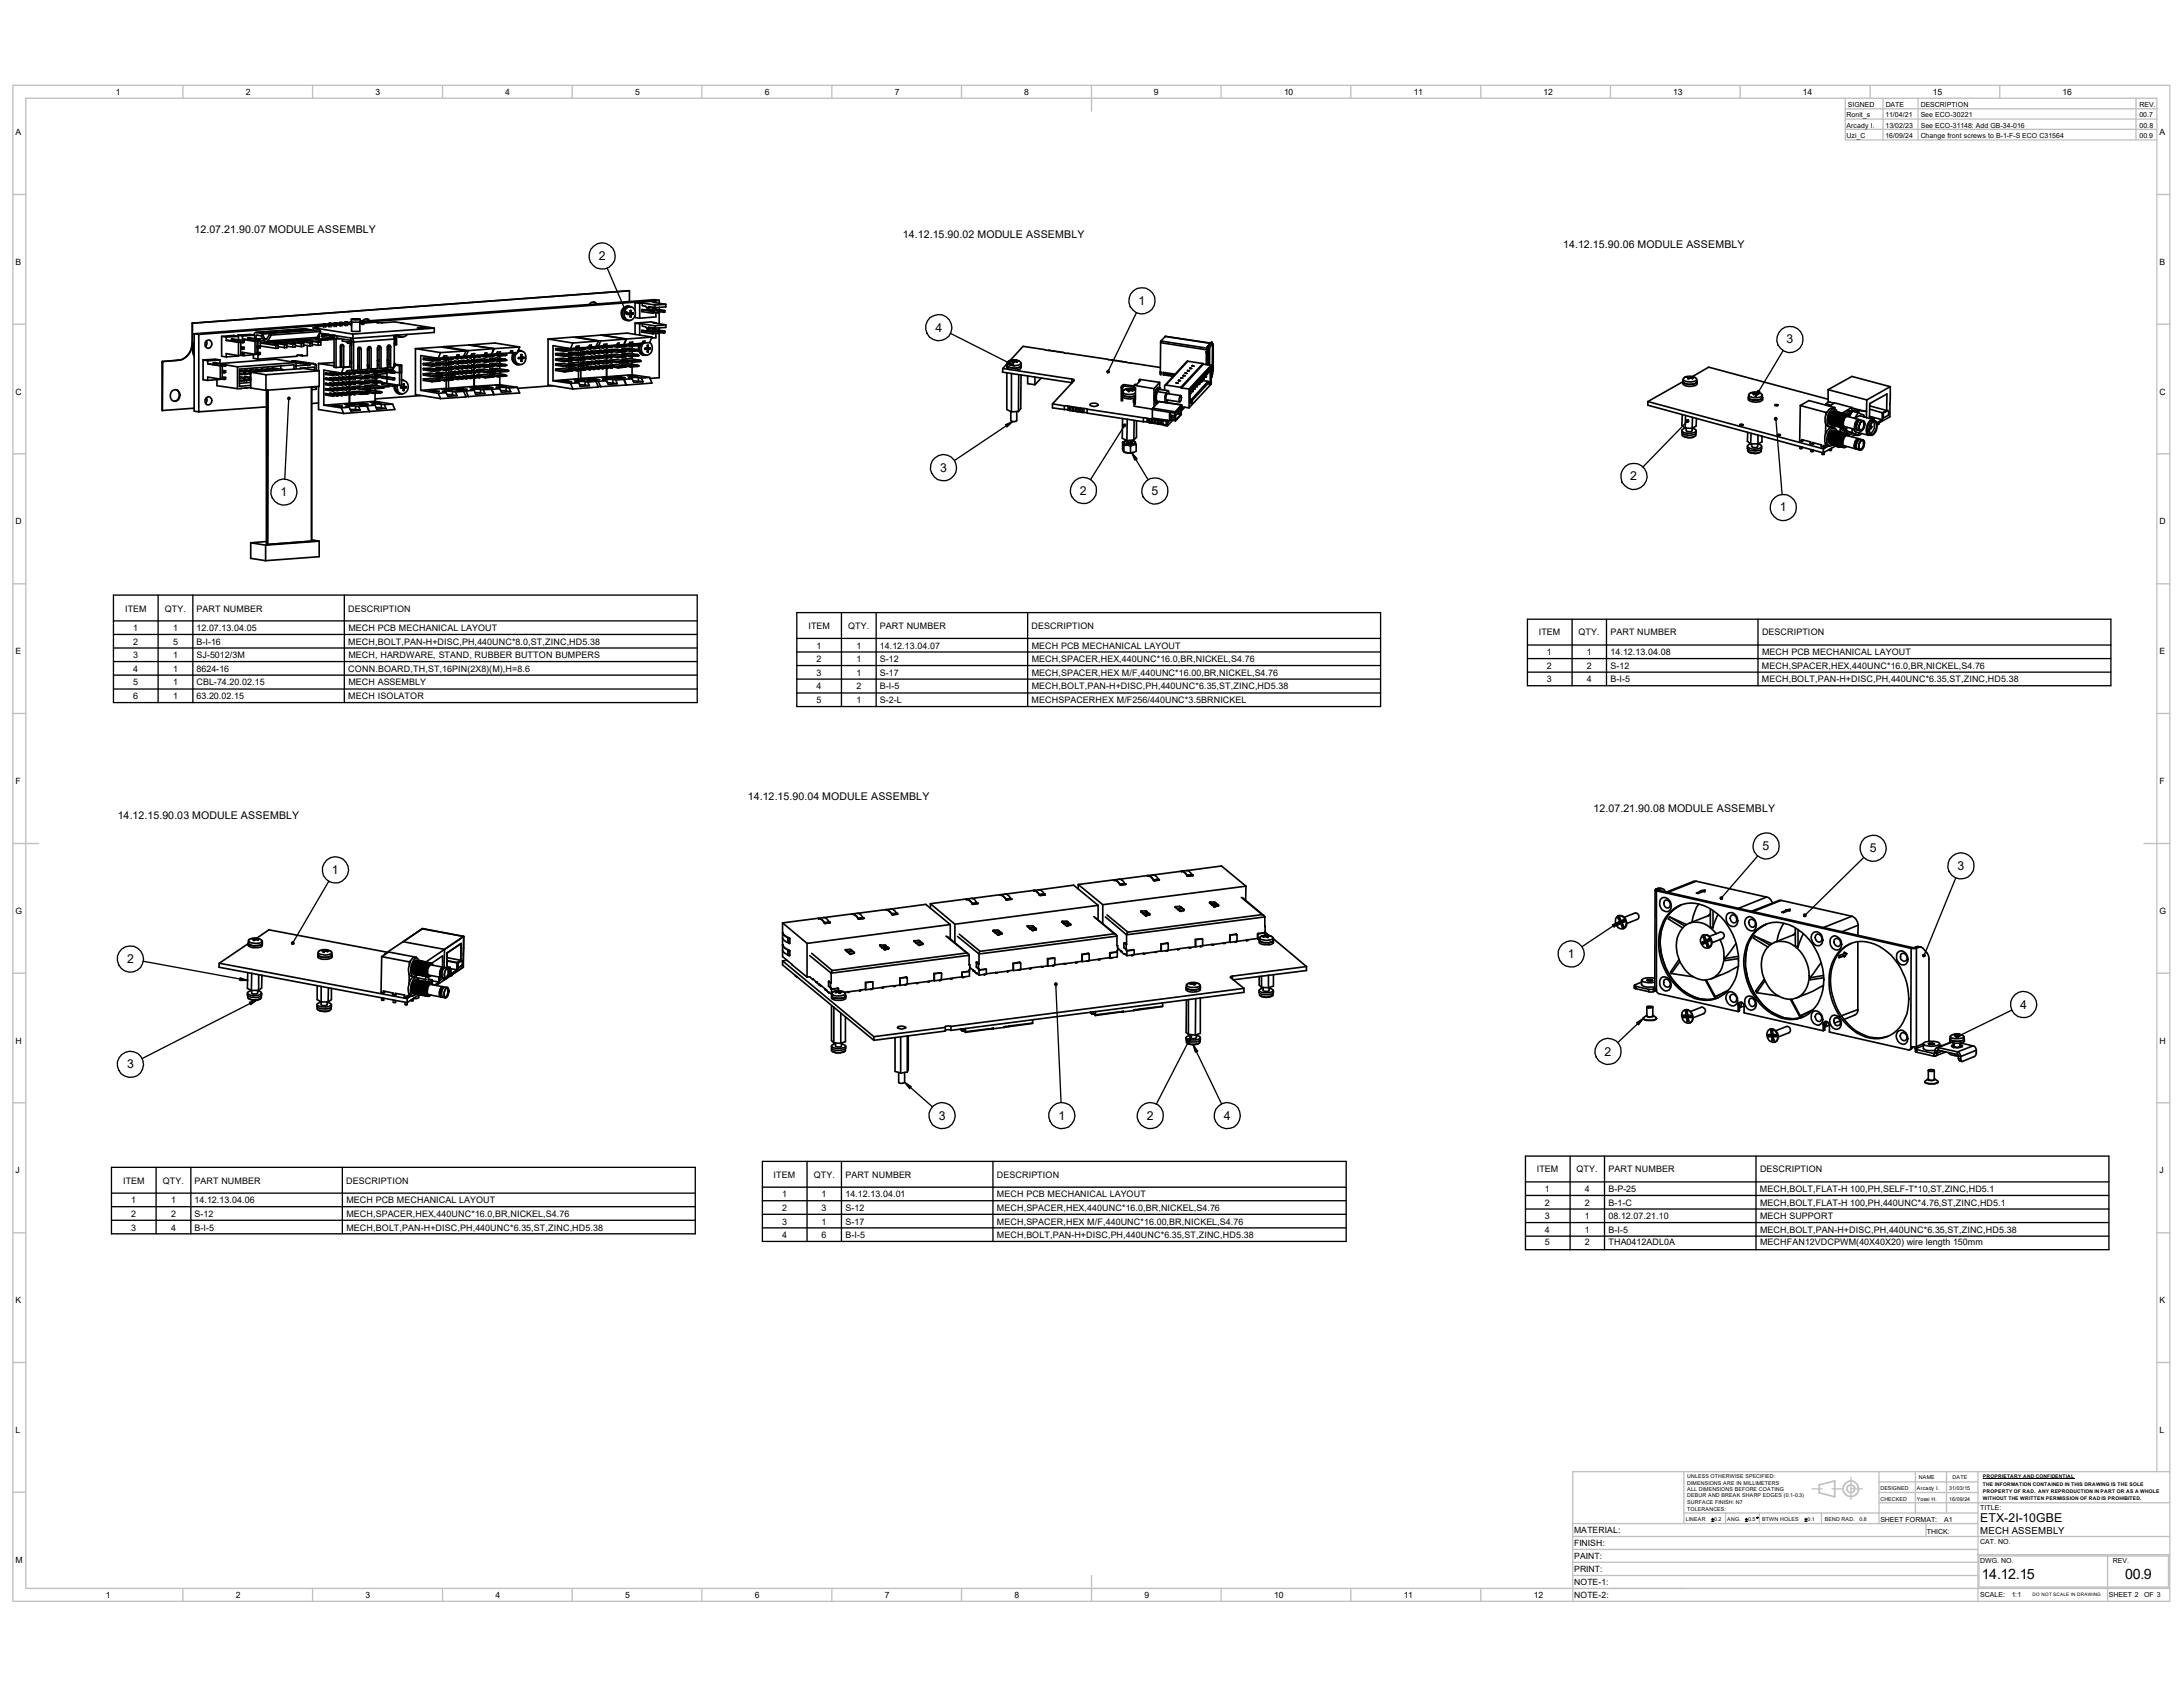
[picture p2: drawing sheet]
<svg xmlns="http://www.w3.org/2000/svg" width="279mm" height="216mm" viewBox="0 0 279 216" stroke-linecap="round" stroke-linejoin="round" font-family="sans-serif">
<defs><g id="words">
<g font-size="1.8">
<text x="253.7" y="202.1">14.12.15</text>
<text x="272" y="202.1">00.9</text>
</g>
<g font-size="1.6">
<text x="76.6" y="33.3">2</text>
<text x="145.7" y="39">1</text>
<text x="119.7" y="42.5">4</text>
<text x="228.6" y="43.9">3</text>
<text x="35.9" y="63.5">1</text>
<text x="120.3" y="60.4">3</text>
<text x="138.2" y="63.3">2</text>
<text x="147.4" y="63.3">5</text>
<text x="208.7" y="61.5">2</text>
<text x="227.8" y="65.4">1</text>
<text x="42.5" y="111.8">1</text>
<text x="225.6" y="108.8">5</text>
<text x="239.3" y="109.1">5</text>
<text x="250.5" y="111.3">3</text>
<text x="16.3" y="123.2">2</text>
<text x="200.7" y="122.6">1</text>
<text x="258.6" y="129.1">4</text>
<text x="16.3" y="136.7">3</text>
<text x="205.4" y="135.1">2</text>
<text x="120.1" y="143.3">3</text>
<text x="135.5" y="143.3">1</text>
<text x="146.8" y="143.3">2</text>
<text x="156.6" y="143.3">4</text>
<text x="253.4" y="194.8">ETX-2I-10GBE</text>
</g>
<g font-size="1.4">
<text x="24.9" y="29.8">12.07.21.90.07 MODULE ASSEMBLY</text>
<text x="115.6" y="30.5">14.12.15.90.02 MODULE ASSEMBLY</text>
<text x="200.1" y="31.7">14.12.15.90.06 MODULE ASSEMBLY</text>
<text x="15.1" y="104.9">14.12.15.90.03 MODULE ASSEMBLY</text>
<text x="95.7" y="102.3">14.12.15.90.04 MODULE ASSEMBLY</text>
<text x="204" y="104">12.07.21.90.08 MODULE ASSEMBLY</text>
</g>
<text font-size="1.2" x="253.4" y="196.3">MECH ASSEMBLY</text>
<g font-size="1.1">
<text x="2" y="17.3">A</text>
<text x="14.8" y="12.1">1</text>
<text x="31.5" y="12.1">2</text>
<text x="48.1" y="12.1">3</text>
<text x="64.6" y="12.1">4</text>
<text x="81.3" y="12.1">5</text>
<text x="97.9" y="12.1">6</text>
<text x="114.5" y="12.1">7</text>
<text x="131.1" y="12.1">8</text>
<text x="147.7" y="12.1">9</text>
<text x="164.3" y="12.1">10</text>
<text x="180.9" y="12.1">11</text>
<text x="197.6" y="12.1">12</text>
<text x="214.2" y="12.1">13</text>
<text x="230.8" y="12.1">14</text>
<text x="247.4" y="12.1">15</text>
<text x="264" y="12.1">16</text>
<text x="276.4" y="17.3">A</text>
<text x="2" y="33.9">B</text>
<text x="276.4" y="33.9">B</text>
<text x="2" y="50.5">C</text>
<text x="276.4" y="50.5">C</text>
<text x="2" y="67.1">D</text>
<text x="276.4" y="67.1">D</text>
<text x="2" y="83.7">E</text>
<text x="16" y="78.3">ITEM</text>
<text x="17.1" y="80.8">1</text>
<text x="17.1" y="82.5">2</text>
<text x="21.1" y="78.3">QTY.</text>
<text x="22.1" y="80.8">1</text>
<text x="22.1" y="82.5">5</text>
<text x="25.1" y="78.3">PART NUMBER</text>
<text x="25.1" y="80.8">12.07.13.04.05</text>
<text x="25.1" y="82.5">B-I-16</text>
<text x="44.6" y="78.3">DESCRIPTION</text>
<text x="44.6" y="82.5">MECH,BOLT,PAN-H+DISC,PH,440UNC*8.0,ST,ZINC,HD5.38</text>
<text x="44.6" y="80.8">MECH PCB MECHANICAL LAYOUT</text>
<text x="103.5" y="80.5">ITEM</text>
<text x="104.5" y="83">1</text>
<text x="108.5" y="80.5">QTY.</text>
<text x="109.6" y="83">1</text>
<text x="112.6" y="80.5">PART NUMBER</text>
<text x="112.6" y="83">14.12.13.04.07</text>
<text x="132" y="80.5">DESCRIPTION</text>
<text x="132" y="83">MECH PCB MECHANICAL LAYOUT</text>
<text x="196.9" y="81.3">ITEM</text>
<text x="198" y="83.9">1</text>
<text x="202" y="81.3">QTY.</text>
<text x="203.1" y="83.9">1</text>
<text x="206.1" y="81.3">PART NUMBER</text>
<text x="206.1" y="83.9">14.12.13.04.08</text>
<text x="225.5" y="83.9">MECH PCB MECHANICAL LAYOUT</text>
<text x="225.5" y="81.3">DESCRIPTION</text>
<text x="276.4" y="83.7">E</text>
<text x="17.1" y="84.2">3</text>
<text x="17.1" y="86">4</text>
<text x="17.1" y="87.7">5</text>
<text x="17.1" y="89.5">6</text>
<text x="22.1" y="84.2">1</text>
<text x="22.1" y="86">1</text>
<text x="22.1" y="87.7">1</text>
<text x="22.1" y="89.5">1</text>
<text x="25.1" y="84.2">SJ-5012/3M</text>
<text x="25.1" y="86">8624-16</text>
<text x="25.1" y="87.7">CBL-74.20.02.15</text>
<text x="25.1" y="89.5">63.20.02.15</text>
<text x="44.6" y="86">CONN.BOARD,TH,ST,16PIN(2X8)(M),H=8.6</text>
<text x="44.6" y="89.5">MECH ISOLATOR</text>
<text x="44.6" y="87.7">MECH ASSEMBLY</text>
<text x="44.6" y="84.2">MECH, HARDWARE, STAND, RUBBER BUTTON BUMPERS</text>
<text x="104.5" y="84.8">2</text>
<text x="104.5" y="86.5">3</text>
<text x="104.5" y="88.2">4</text>
<text x="109.6" y="84.8">1</text>
<text x="109.6" y="86.5">1</text>
<text x="109.6" y="88.2">2</text>
<text x="112.6" y="84.8">S-12</text>
<text x="112.6" y="86.5">S-17</text>
<text x="112.6" y="88.2">B-I-5</text>
<text x="132" y="88.2">MECH,BOLT,PAN-H+DISC,PH,440UNC*6.35,ST,ZINC,HD5.38</text>
<text x="132" y="84.8">MECH,SPACER,HEX,440UNC*16.0,BR,NICKEL,S4.76</text>
<text x="132" y="86.5">MECH,SPACER,HEX M/F,440UNC*16.00,BR,NICKEL,S4.76</text>
<text x="198" y="85.6">2</text>
<text x="198" y="87.3">3</text>
<text x="203.1" y="85.6">2</text>
<text x="203.1" y="87.3">4</text>
<text x="206.1" y="85.6">S-12</text>
<text x="206.1" y="87.3">B-I-5</text>
<text x="225.5" y="85.6">MECH,SPACER,HEX,440UNC*16.0,BR,NICKEL,S4.76</text>
<text x="225.5" y="87.3">MECH,BOLT,PAN-H+DISC,PH,440UNC*6.35,ST,ZINC,HD5.38</text>
<text x="104.5" y="90">5</text>
<text x="109.6" y="90">1</text>
<text x="112.6" y="90">S-2-L</text>
<text x="132" y="90">MECHSPACERHEX M/F256/440UNC*3.5BRNICKEL</text>
<text x="2" y="100.3">F</text>
<text x="276.4" y="100.3">F</text>
<text x="2" y="116.9">G</text>
<text x="276.4" y="116.9">G</text>
<text x="2" y="133.6">H</text>
<text x="276.4" y="133.6">H</text>
<text x="2" y="150.2">J</text>
<text x="15.7" y="151.5">ITEM</text>
<text x="16.8" y="154">1</text>
<text x="16.8" y="155.7">2</text>
<text x="20.8" y="151.5">QTY.</text>
<text x="21.9" y="154">1</text>
<text x="21.9" y="155.7">2</text>
<text x="24.9" y="151.5">PART NUMBER</text>
<text x="24.9" y="154">14.12.13.04.06</text>
<text x="24.9" y="155.7">S-12</text>
<text x="44.3" y="151.5">DESCRIPTION</text>
<text x="44.3" y="154">MECH PCB MECHANICAL LAYOUT</text>
<text x="44.3" y="155.7">MECH,SPACER,HEX,440UNC*16.0,BR,NICKEL,S4.76</text>
<text x="99" y="150.7">ITEM</text>
<text x="100.1" y="153.2">1</text>
<text x="100.1" y="155">2</text>
<text x="104.1" y="150.7">QTY.</text>
<text x="105.2" y="153.2">1</text>
<text x="105.2" y="155">3</text>
<text x="108.2" y="153.2">14.12.13.04.01</text>
<text x="108.2" y="155">S-12</text>
<text x="108.2" y="150.7">PART NUMBER</text>
<text x="127.6" y="153.2">MECH PCB MECHANICAL LAYOUT</text>
<text x="127.6" y="155">MECH,SPACER,HEX,440UNC*16.0,BR,NICKEL,S4.76</text>
<text x="127.6" y="150.7">DESCRIPTION</text>
<text x="196.7" y="150">ITEM</text>
<text x="197.7" y="152.6">1</text>
<text x="197.7" y="154.3">2</text>
<text x="201.8" y="150">QTY.</text>
<text x="202.8" y="152.6">4</text>
<text x="202.8" y="154.3">2</text>
<text x="205.9" y="150">PART NUMBER</text>
<text x="205.9" y="152.6">B-P-25</text>
<text x="205.9" y="154.3">B-1-C</text>
<text x="225.3" y="152.6">MECH,BOLT,FLAT-H 100,PH,SELF-T*10,ST,ZINC,HD5.1</text>
<text x="225.3" y="154.3">MECH,BOLT,FLAT-H 100,PH,440UNC*4.76,ST,ZINC,HD5.1</text>
<text x="225.3" y="150">DESCRIPTION</text>
<text x="276.4" y="150.2">J</text>
<text x="16.8" y="157.5">3</text>
<text x="21.9" y="157.5">4</text>
<text x="24.9" y="157.5">B-I-5</text>
<text x="44.3" y="157.5">MECH,BOLT,PAN-H+DISC,PH,440UNC*6.35,ST,ZINC,HD5.38</text>
<text x="100.1" y="156.7">3</text>
<text x="100.1" y="158.5">4</text>
<text x="105.2" y="156.7">1</text>
<text x="105.2" y="158.5">6</text>
<text x="108.2" y="156.7">S-17</text>
<text x="108.2" y="158.5">B-I-5</text>
<text x="127.6" y="158.5">MECH,BOLT,PAN-H+DISC,PH,440UNC*6.35,ST,ZINC,HD5.38</text>
<text x="127.6" y="156.7">MECH,SPACER,HEX M/F,440UNC*16.00,BR,NICKEL,S4.76</text>
<text x="197.7" y="156">3</text>
<text x="197.7" y="157.8">4</text>
<text x="197.7" y="159.4">5</text>
<text x="202.8" y="156">1</text>
<text x="202.8" y="157.8">1</text>
<text x="202.8" y="159.4">2</text>
<text x="205.9" y="156">08.12.07.21.10</text>
<text x="205.9" y="157.8">B-I-5</text>
<text x="205.9" y="159.4">THA0412ADL0A</text>
<text x="225.3" y="157.8">MECH,BOLT,PAN-H+DISC,PH,440UNC*6.35,ST,ZINC,HD5.38</text>
<text x="225.3" y="156">MECH SUPPORT</text>
<text x="225.3" y="159.4">MECHFAN12VDCPWM(40X40X20) wire length 150mm</text>
<text x="2" y="166.8">K</text>
<text x="276.4" y="166.8">K</text>
<text x="2" y="183.4">L</text>
<text x="276.4" y="183.4">L</text>
<text x="201.5" y="196.2">MATERIAL:</text>
<text x="201.5" y="197.9">FINISH:</text>
<text x="2" y="200">M</text>
<text x="201.5" y="199.5">PAINT:</text>
<text x="201.5" y="201.2">PRINT:</text>
<text x="201.5" y="202.9">NOTE-1:</text>
<text x="13.5" y="204.5">1</text>
<text x="30.2" y="204.5">2</text>
<text x="46.8" y="204.5">3</text>
<text x="63.4" y="204.5">4</text>
<text x="80" y="204.5">5</text>
<text x="96.6" y="204.5">6</text>
<text x="113.2" y="204.5">7</text>
<text x="129.8" y="204.5">8</text>
<text x="146.5" y="204.5">9</text>
<text x="163.1" y="204.5">10</text>
<text x="179.7" y="204.5">11</text>
<text x="196.3" y="204.5">12</text>
<text x="201.5" y="204.5">NOTE-2:</text>
</g>
<g font-size=".9">
<text x="236.3" y="17.7">Uzi_C</text>
<text x="236.3" y="16.3">Arcady I.</text>
<text x="236.3" y="15">Ronit_s</text>
<text x="236.5" y="13.7">SIGNED</text>
<text x="241.3" y="16.3">13/02/23</text>
<text x="241.3" y="17.7">16/09/24</text>
<text x="241.3" y="15">11/04/21</text>
<text x="241.3" y="13.7">DATE</text>
<text x="245.8" y="16.3">See ECO-31148: Add GB-34-016</text>
<text x="245.8" y="17.7">Change front screws to B-1-F-S ECO C31564</text>
<text x="245.8" y="13.7">DESCRIPTION</text>
<text x="245.8" y="15">See ECO-30221</text>
<text x="273.8" y="15">00.7</text>
<text x="273.8" y="17.7">00.9</text>
<text x="273.8" y="13.7">REV.</text>
<text x="273.8" y="16.3">00.8</text>
<text x="240.7" y="194.8">SHEET FORMAT:</text>
<text x="246.6" y="196.3">THICK:</text>
<text x="248.8" y="194.8">A1</text>
<text x="253.4" y="193.3">TITLE:</text>
<text x="253.4" y="197.6">CAT. NO.</text>
<text x="253.4" y="200">DWG. NO.</text>
<text x="270.4" y="200">REV.</text>
<text x="253.4" y="204.4">SCALE:</text>
<text x="257.5" y="204.4">1:1</text>
<text x="269.9" y="204.4">SHEET 2</text>
<text x="274.4" y="204.4">OF 3</text>
</g>
<g font-size=".7">
<text x="215.9" y="189.1">UNLESS OTHERWISE SPECIFIED:</text>
<text x="215.9" y="190">DIMENSIONS ARE IN MILLIMETERS</text>
<text x="215.9" y="190.8">ALL DIMENSIONS BEFORE COATING</text>
<text x="215.9" y="191.6">DEBUR AND BREAK SHARP EDGES (0.1-0.3)</text>
<text x="240.7" y="190.7">DESIGNED</text>
<text x="245.3" y="190.7">Arcady I.</text>
<text x="245.6" y="189.3">NAME</text>
<text x="249.5" y="190.7">31/03/15</text>
<text x="249.9" y="189.3">DATE</text>
<text x="215.8" y="194.7">LINEAR</text>
<text x="215.9" y="192.5">SURFACE FINISH: N7</text>
<text x="215.9" y="193.3">TOLERANCES:</text>
<text x="219.4" y="194.7">0.2</text>
<text x="221.1" y="194.7">ANG.</text>
<text x="223.7" y="194.7">0.5</text>
<text x="225.6" y="194.7">BTWN HOLES</text>
<text x="231.4" y="194.7">0.1</text>
<text x="233.6" y="194.7">BEND RAD.</text>
<text x="238" y="194.7">0.8</text>
<text x="240.7" y="192.1">CHECKED</text>
<text x="245.3" y="192.1">Yossi H.</text>
<text x="249.5" y="192.1">16/09/24</text>
</g>
<g font-size=".6">
<text x="253.8" y="189.1">PROPRIETARY AND CONFIDENTIAL</text>
<text x="253.8" y="190.2">THE INFORMATION CONTAINED IN THIS DRAWING IS THE SOLE</text>
<text x="253.8" y="191.1">PROPERTY OF RAD. ANY REPRODUCTION IN PART OR AS A WHOLE</text>
<text x="253.8" y="192">WITHOUT THE WRITTEN PERMISSION OF RAD IS PROHIBITED.</text>
<text x="260.1" y="204.3">DO NOT SCALE IN DRAWING</text>
</g>
</g></defs>
<g fill="none" stroke="#c0c0c0" stroke-width=".17">
<path d="M1.7 10.9h276v194h-276zM23.4 10.9v1.7M40 10.9v1.7M56.6 10.9v1.7M73.2 10.9v1.7M89.8 10.9v1.7M106.5 10.9v1.7M123.1 10.9v1.7M139.7 10.9v3.3M156.3 10.9v1.7M172.9 10.9v1.7M189.5 10.9v1.7"/>
<path d="M206.1 10.9v1.7M222.7 10.9v1.7M236.2 13.9h39.9M236.2 12.6v5.3h39.9M236.2 15.2h39.9M236.2 16.6h39.9M239.4 10.9v1.7M241 12.6v5.3M245.5 12.6v5.3M255.9 10.9v1.7M273.4 12.6v5.3M1.7 24.9h1.6"/>
<path d="M276.1 24.9h1.6M1.7 41.5h1.6M1.7 58.1h1.6M276.1 41.5h1.6M276.1 58.1h1.6M1.7 74.7h1.6M276.1 74.7h1.6M1.7 91.3h1.6M276.1 91.3h1.6M1.7 107.9h3.3M274.4 107.9h3.3M1.7 124.5h1.6"/>
<path d="M276.1 124.5h1.6M1.7 141.1h1.6M1.7 157.8h1.6M276.1 141.1h1.6M276.1 157.8h1.6M1.7 174.4h1.6M276.1 174.4h1.6M1.7 191h1.6M201.3 196.6h76.4M201.3 198.3h51.9M201.3 199.9h51.9M201.3 195h51.9"/>
<path d="M215.5 193.6h37.7M215.5 188.3v6.7M220.9 193.6v1.4M225.2 193.6v1.4M231.9 190.5h1.3M233.1 193.6v1.4M234.5 190.5h1.3M236.9 189.1v2.8M237 190.5h1.4M240.5 192.3h37.2M240.5 191h12.7M240.5 189.7h12.7"/>
<path d="M240.5 188.3v6.7M245.2 188.3v5.3M246.5 195v1.6M249.1 188.3v5.3M253.2 188.3v16.7M253.2 199h24.5M253.3 199.1h24.2v4h-24.2zM269.7 199v5.9M276.1 188.3v-175.7h-272.8v190.7h274.4M277.7 188.3h-76.4v16.6M23.4 203.3v1.6M40 203.3v1.6"/>
<path d="M56.6 203.3v1.6M73.2 203.3v1.6M89.8 203.3v1.6M106.5 203.3v1.6M123.1 203.3v1.6M139.7 201.6v3.3M156.3 203.3v1.6M172.9 203.3v1.6M189.5 203.3v1.6M201.3 201.6h51.9"/>
</g>
<g fill="none" stroke="#c0c0c0" stroke-width=".21">
<path d="M232.8 190l2-.5v2.1l-2-.5z"/>
<circle cx="236.9" cy="190.6" r=".99"/>
<circle cx="236.9" cy="190.5" r=".5"/>
</g>
<g fill="none" stroke="#000" stroke-width=".21">
<path d="M76 38.7l.3 .2M76.4 38.9a.55 .55 0 0 0-1 .1M80.1 39.5a.7 .7 0 0 1 .9-.1 .7 .7 0 0 1 .3 .8 .74 .74 0 0 1-.8 .8 .74 .74 0 0 1-.6-1zM80.5 37.2h.1M80.6 39.2a.92 .92 0 0 0-1.1 .8 .92 .92 0 0 0 .8 1M80.6 37.2v1.4M80.6 37.2l-56 4.2M80.6 39.8h.2M80.6 39.8l.1 .3M80.7 39.2a.9 .9 0 0 0-1 .8 .9 .9 0 0 0 .8 1 .82 .82 0 0 1-.8-1.2 .74 .74 0 0 1 1-.5M80.8 39.8v.3l.3-.1M81.3 38.7l.6 .1"/>
<path d="M81.3 38.7v1.1M81.9 38.8v1.9M82.1 39.6v.3l1.4 .2M82.1 39.6l1.4 .3M82.1 39.6l1.6 .2M82.2 38.8v.3l.4 .1 .2 .2 .2-.2 .8 .2M82.2 38.8l1.6 .2M82.2 38.8h-.3M82.8 39.6v.1M82.8 39.6l1.4 .2M82.8 39.6l1.6 .2M83.5 39.5v.2"/>
<path d="M83.5 39.9v.2M83.5 39.5l1.4 .3M83.5 39.5l1.6 .3M83.6 39.3l-.8 .1M83.7 39.8l-.2 .1M83.7 39.8v.2l-.2 .1M83.7 40h.5M83.8 39v.4M83.9 38.7l-.5-.1-2.1 .1M83.9 38.7h-.3l1.6 .2M83.9 38.7h.1M83.9 39.4v.2"/>
<path d="M84.2 39.8v.2M84.2 39.8h.2M84.4 38.4l-37.8 2.8M84.4 38.4v.4M84.4 39.3v.3M84.4 38.4h-.6l-37.2 2.7M84.4 39.8v.2h-.2M84.4 39.9l.5 .1M84.9 39.8h.2M84.9 39.8v.2M85.1 39.8v.2h-.2M85.2 38.9l-1.4 .1"/>
<path d="M85.2 38.9v.4l-1.4 .1M20.7 46.3h.1v6.2M20.7 46.3l.1 6.2M22 50a.68 .68 0 0 1 .9 .2 .68 .68 0 0 1 0 .9 .61 .61 0 0 1-.8 .2 .61 .61 0 0 1-.3-.8zM22.5 49.9a.77 .77 0 0 1 .5 .8 .77 .77 0 0 1-.7 .7M22.9 46.1l-2.2 .2M24.6 41.4v2.5M24.6 43.8v.1M24.6 41.4v2.4M24.6 43.8a2.14 2.14 0 0 1-1.8 2.3h.1M24.6 43.9a2.14 2.14 0 0 1-1.7 2.2M24.8 43.9a1.71 1.71 0 0 0 0 1.7 1.98 1.98 0 0 1 0-1.4"/>
<path d="M24.8 42.7l.6 .1M24.8 42.7v9.9l.6 .1M24.8 52.2l-4 .3M25.4 42.8v9.9M26 46.1v2.5l.6 .1M26 46.1l.6 .1M26 46.1l1.6-.1 .6 .1M26.4 51l.1-.2a.47 .47 0 0 1 .6 .3 .47 .47 0 0 1-.1 .5 .45 .45 0 0 1-.7 0 .45 .45 0 0 1 .1-.6zM26.4 43.7a.4 .4 0 0 1 .5-.2 .4 .4 0 0 1 .2 .5 .47 .47 0 0 1-.6 .5 .51 .51 0 0 1-.1-.8zM26.4 43.6a.65 .65 0 0 1-.1 .8M26.4 50.9a.65 .65 0 0 1-.1 .7M26.6 46.6l1.1 .1 .7 .1"/>
<path d="M26.6 46.6l1.6 .2M26.6 46.2v.4M27.3 46.4v.3M27.3 46.4l1.4 .3M27.3 46.4h.2l1.4 .3M27.7 46.7h.1M27.8 48.6v.8l2.6 .3M28.2 46.1v.4l7.1-.5 2.6 .4M28.2 46.1l-1.6 .1M28.2 48.5l-1.6 .2M28.2 46.8h.2M28.2 48.5l-1.6-.2v.4"/>
<path d="M28.2 46.8v1.7M28.4 43.1v2.5l.6 .1M28.4 43.1h.6M28.4 43.1l1.5-.2 .6 .2M28.4 48.5l.3 .1M28.4 46.8v1.7h-.2M28.4 48.3h.3M28.4 46.8l.3 .1M28.4 47.7h.3M28.4 47.5h.3M28.4 47.4l.5 .1M28.4 48.3h.5"/>
<path d="M28.7 46.7h.2M28.7 46.7v.2M28.7 47.5v.2M28.7 48.3v.3M28.9 46.7l1.5 .2M28.9 46.7v.2h-.2M28.9 47.5v.2h-.2M28.9 48.3v.2l-.2 .1M28.9 47.5h-.2M28.9 48.3h-.2M29 43.6h.6M29 43.1v.5"/>
<path d="M29 43.6l1.5 .2M29.6 43.4l1.6 .2M29.6 43.4v.2M29.6 43.4l1.5 .2M29.6 43.6l1.2 .2M30.1 43.6v.1M30.4 46.9v2.8M30.4 42.9v.1M30.4 42.9l.6 .1M30.4 42.9l1.6-.1 .6 .1M30.5 43.1v.4M30.5 43.8v1.8l-1.5 .1"/>
<path d="M30.5 43.8h.3M30.5 43.1h-1.5M30.6 47.4l1.4 .2M30.6 48.3l1.4 .1M30.6 47.8l.7 .1M30.6 47.5l.7 .1M30.6 48.6l.7 .1M30.6 48.4l.7 .1M30.6 47.9h.3M30.6 48.7l.3 .1M30.8 45.5h.3M30.8 43.8v1.7h-.3l-1.5-.2v.4"/>
<path d="M30.8 43.8l.3 .1M30.8 44.4l.3 .1M30.8 44.4h.4M30.8 44.7h.3M30.8 45.3h.3M30.8 45.2l.4 .1M30.9 47.8v.1M30.9 48.7v.1M31 43v.4M31 45.3v-.2l1.6 .2M31 47.9h-.1M31 43.4l1.6 .3"/>
<path d="M31 43.4l.7 .1M31.1 48.7l-.2 .1M31.1 45.3h.1M31.1 45.5h.1M31.1 43.6v.3M31.1 44.5v.2M31.1 45.3v.2M31.2 48.5a.12 .12 0 0 1 .2 0 .12 .12 0 0 1 0 .2 .12 .12 0 0 1-.2 0zM31.2 43.6v.2l-.1 .1M31.2 44.4v.3h-.1M31.2 45.3v.2M31.2 43.6h-.1"/>
<path d="M31.2 44.4l-.1 .1M31.3 47.5l.1-.2 1.3 .2M31.3 48.3l.1-.1 .7 .1M31.3 49.7h.3M31.4 47.8l.1 .1M31.4 48.7h.1M31.4 47.8h.6M31.4 48.6l.6 .1M31.5 47.8v.1M31.5 48.6v.1M31.7 43.5l1.2 .1M31.7 43.3v.2"/>
<path d="M31.7 47.8l-.2 .1M31.7 48.6l-.2 .1M31.7 43.3l1.4 .2M31.7 43.3l.2-.1 1.4 .3M32 47.4l.1-.1 1.3 .2M32.1 48.1l-.1 .2M32.1 47.7h.1M32.1 48.6h.1M32.1 47.6l1.9 .4M32.1 47.6v2.1l1.9 .3M32.1 49.6l-1.7 .1M32.1 48.9l-1.5 .2"/>
<path d="M32.1 47.8h.1M32.1 43.5h.1M32.4 45.4v.4l.6 .2M32.6 42.9l-1.6 .1M32.6 42.9v.4M32.6 45.3l-1.4 .2M32.6 43.7v1.6M32.7 47.4l.1-.2 1.3 .3M32.8 47.6l-.2-.1v.1M32.8 43.4a.37 .37 0 0 1 .1-.5l.5 .1 .4 .6a.27 .27 0 0 0 .2 .2 .27 .27 0 0 0 .3-.2M32.8 43.4h.1M32.9 45.3l.2 .1"/>
<path d="M32.9 43.6v1.7h-.3M32.9 44.3h.2M32.9 43.6l-.3 .1M32.9 43.6l.2 .1M32.9 44.5h.2M32.9 44.2l.4 .1M32.9 45.1l.2 .1M32.9 45.1h.4M33 43.7v.6M33 44.5v.6M33 45.3v.7M33.1 44.3h.2"/>
<path d="M33.1 43.5h.2M33.1 43.5v.2M33.1 44.3v.2M33.1 45.2v.2M33.3 47.5h.2M33.3 44.3v.2h-.2M33.3 43.9h.3l2 .3M33.3 43.9l2 .3M33.3 43.9v.4l2 .3M33.3 43.5v.2h-.2M33.3 45.1v.2l-.2 .1M33.3 45.1l-.2 .1"/>
<path d="M33.4 47.3l.1-.1 1.3 .2M33.5 42.7l-.8-.2-.2 .3M33.5 42.7l.1 .1M33.6 42.8l.3 .6M33.7 43.3l-.9 .1M33.8 43.6h-.5M34 47.5l.1-.1 .1 .1M34 48v2M34.1 47.3l.1-.2 1.3 .2M34.1 52.1l-8.7 .6M34.1 50v19.6l.1 .1M34.2 43.3l-.3 .1"/>
<path d="M34.3 49.9l-.1 19.8M34.4 43.8h.3l2 .3M34.4 43.8l2 .3M34.4 43.8v.2M34.6 42.7l-.5 .7-.1 .1-.1-.1M34.6 42.7l-1 .1M34.6 42.7l.1 .2M34.7 47.5l.1-.1v.1M34.7 42.9l-.4 .7M34.8 47.2l.1-.1 1.3 .2M35.3 44.2h.3M35.3 44.2v.4"/>
<path d="M35.5 43.7l2.3 .3M35.5 43.7l2 .4M35.5 43.7v.2M35.6 47.4l-.2-.1-.1 .1M35.6 44.2v.4h-.3M35.6 44.4l.8 .1M35.9 46.8v.4M36.2 47.3h-.1v.1M36.4 44.1h.3M36.4 44.1v.4M36.6 43.6l2 .4M36.6 43.6v.2"/>
<path d="M36.6 43.6l2.3 .3M36.7 44.1v.4h-.3M36.7 44.3l.8 .1M37.4 46.2l-.1 .1M37.4 46.2l2.4 .4M37.4 46.2l2.7 .3M37.5 44.1v.3M37.6 43.6v.2M37.6 47.2v-.5l-7 .5v2.2l1.5-.1M37.6 43.6l2.4 .3M37.6 43.6l2.1 .3M37.8 44v.4h-.3"/>
<path d="M37.8 44l-.3 .1M37.8 44.2l.8 .2M37.9 46.8h.1M37.9 46.4l-7.5 .5M37.9 46.4v.8M37.9 46.4l1.8 .3M37.9 46.8v.1M38.1 45.5l.6 .1M38.6 44v.4M38.7 45.6v-.2l-.7 .1v.1l-5 .4M38.7 43.5l2.4 .3M38.7 43.5v.2"/>
<path d="M38.7 43.5l2 .3M38.9 43.9l-.3 .1M38.9 43.9v.4l-.3 .1M38.9 44.2l.8 .1M39.1 42.1h.1M39.1 42.1l-6.3 .4M39.1 47.2v-.1h-.7v.1M39.1 42.1l.7 .1M39.3 47.2v-.2h1v.3M39.3 43.4v.1M39.3 44.2v1.3l-.6 .1M39.7 46.7l-1.8 .1"/>
<path d="M39.7 43.9v.4M39.8 46.6l-.1 .1M39.8 42.2l-6.3 .5M39.8 42.2h.1M40 43.9h-.3M40 43.9v.3l-.3 .1M40 44.1l.7 .1M40.1 46.5l.1 .2h.2M40.1 46.5l-.3 .1M40.1 42l5.1 .8M40.1 42v.2M40.1 49.5h.2"/>
<path d="M40.3 49.5h-.4v19.8l-5.7 .4M40.3 49.5h.1M40.3 41.8l.4 .1M40.3 41.8v.2M40.4 46.7l-.2-.1 .2 .1M40.4 43.3l-6.3 .5M40.4 43.3l.1 .2 .4 .1M40.4 46.7h.1v.7M40.5 49.5l-.1 .3-.5 .1M40.6 43.2l-.2 .1M40.6 43.2l-6.3 .4M40.7 41.9h.1"/>
<path d="M40.7 41.9h.1l-.7 .1M40.7 43.8v.4M40.8 51.6h-.9M40.8 43.4l-.4-.1 .5 .1M40.8 42.9v.5M40.8 46.5v.9M40.8 49.4v3l3.2 .5M40.8 46.5l2 .3M40.8 43.4l.1 .2M40.9 47.5v1.9l-6.9 .6M40.9 47.5l-6.9 .5M40.9 42.7v.7"/>
<path d="M40.9 47.5l-2-.3-6.8 .4M40.9 43.4l.1 .1-.1 .1M40.9 42.6l4.3 .7M41 42.4l-6.3 .5M41 42.4l-.1-.2-6.3 .5M41 42.4l-.4 .8M41.1 43.8h-.4M41.1 43.8v.4h-.4M41.1 42.8l.2 .1M41.2 43.3l-.1 .2v-.1M41.3 42.9h.1M41.3 43.1l1 .1"/>
<path d="M41.3 42.8h.1M41.3 43.3l-.1 .2M41.4 41.6l-16 1.2M41.4 41.9v-.5h.3v.5M41.4 41.5l-16.6 1.2M41.4 41.7l-1.1 .1M41.4 42.7l-.1 .2M41.4 51.9l2.3 .3M41.4 43.5h.6M41.5 42.8a.25 .25 0 0 1-.2 .3h-.2M41.5 41.4v.5M41.5 42.7v.1"/>
<path d="M41.5 43.3l.1 .2-.1-.2-.1 .2h-.5l-.1-.1M41.6 42.9l.8 .1M41.6 42.7l-.1 .1M41.6 43.3l.1 .2M41.7 49.7l1 .2M41.7 47.8l1 .1M41.7 47.8l.9 .1M41.7 47.8v.1l.9 .1M41.7 48.4v.2l.9 .1M41.7 49.1v.1l.9 .2M41.7 49.7v.2l.9 .1M41.7 50.4v.1l.9 .2"/>
<path d="M41.7 48.4l1 .2M41.7 48.4l.9 .2M41.7 49.1l1 .1M41.7 49.1l.9 .1M41.7 49.7l.9 .2M41.7 50.4l1 .1M41.7 50.4l.9 .1M41.7 42.8v.1M41.7 41.7h.4M41.8 43.3l.1 .2M41.8 42.8h.2M41.9 43.3v.1l.1 .1"/>
<path d="M42 43.3v.2M42.1 41.6h-.4M42.1 41.4h.7M42.1 41.4l-.4 .1M42.1 41.4h.3v.4M42.1 41.4v.4M42.1 43.4h.4M42.1 43.4l-.1 .1M42.2 42.8l-.1 .2M42.2 47.7l1.1 .1M42.2 49.7h.1M42.2 47.7l.9 .2"/>
<path d="M42.2 41.4v.4M42.2 47.7v.1M42.2 48.4v.1M42.2 49v.1M42.2 49.7v.1M42.2 50.3v.2M42.2 48.4l.9 .1M42.2 48.4l1.1 .1M42.2 49l1.1 .2M42.2 49l.9 .2M42.2 49.7l1.1 .1M42.2 50.3l1.1 .2"/>
<path d="M42.2 50.3l.9 .2M42.2 43.3v.1M42.2 43.3l.1 .1M42.2 43.3l-.1 .1M42.3 42.8l.6 .1-.1 .4M42.3 43.3l.1 .1M42.3 42.8h.1M42.4 41.7h.4M42.4 43.1h.4M42.5 43.3v.1M42.6 48.6h.1M42.6 47.9v.1"/>
<path d="M42.6 48.6v.1M42.6 49.2v.2M42.6 49.9v.1M42.6 50.5v.2M42.6 49.9h.1M42.6 50.5h.1M42.6 43.4h-.1M42.6 43.3l-.1 .1h.1M42.7 48.6v.1h-.1M42.7 47.9v.1h-.1M42.7 51.8l.5 .1M42.7 51.8l-.2 .1h.5"/>
<path d="M42.7 49.2v.2h-.1M42.7 49.9v.1h-.1M42.7 50.5v.2h-.1M42.7 51.8v.1M42.7 47.9h-.1M42.7 49.2h-.1M42.7 48h.4M42.7 48.6l.4 .1M42.7 49.3l.4 .1M42.7 50h.4M42.7 50.6l.4 .1M42.7 43.3l-.1 .1"/>
<path d="M42.8 41.5l-.4 .1M42.8 49.7h.1M42.8 43.3l-1.9 .1M42.8 46.4l-2 .1M42.8 47.7l1 .1M42.8 47.7l.9 .1M42.8 43.3v3.7h.2M42.8 47.7v.1M42.8 48.3v.1M42.8 49v.1M42.8 50.3v.1M42.8 48.3l.9 .2"/>
<path d="M42.8 48.3l1 .2M42.8 49l1 .1M42.8 49l.9 .1M42.8 49.7l1 .1M42.8 50.3l1 .2M42.8 50.3l.9 .2M42.8 43.3l.2 .1M42.8 43.4h-.2M42.8 41.3l.3 .1M42.8 41.3v.5M42.8 41.3l.1 .1M42.8 42.9h.1"/>
<path d="M42.9 41.4h.2M42.9 41.4v.4M43 43.4v3.6M43 51.9h.1M43.1 41.5h.4M43.1 41.4v.4M43.1 43.3l-.1 .1M43.1 43v.3M43.1 43.3l1.8 .3M43.1 48.5h.2M43.1 47.9v.1M43.1 48.5v.2"/>
<path d="M43.1 49.2v.2M43.1 50.5v.2M43.1 49.2h.2M43.1 50.5h.2M43.2 51.9h.1M43.2 51.9v.1M43.3 48.5v.2h-.2M43.3 49.8h-.2v.2M43.3 47.8l-.2 .1M43.3 47.8v.2h-.2M43.3 49.2v.1l-.2 .1M43.3 49.8v.2h-.2"/>
<path d="M43.3 50.5v.2h-.2M43.3 47.9l.4 .1M43.3 48.6h.4M43.3 49.2l.4 .1M43.3 49.9l.4 .1M43.3 50.5l.4 .1M43.3 47.7h.1M43.3 48.3v.1M43.3 48.9v.2M43.3 49.6v.1M43.3 50.3v.1M43.3 51.9v.1"/>
<path d="M43.3 51.9h.1M43.3 50.3l1.1 .1M43.3 48.3l1.1 .1M43.3 48.9h.1M43.3 49.6l1.1 .1M43.3 48.3l.9 .1M43.3 48.9l1.1 .2M43.3 49.6l.9 .1M43.3 50.3l.9 .1M43.3 51.9l.5 .1-.9-.1h.2M43.5 41.3h.3M43.5 41.3l-.4 .1"/>
<path d="M43.5 41.3v.4M43.5 41.3h.1M43.5 41.6h-.4M43.6 43.3l-.6 .1M43.6 46.3h.1M43.6 46.9l.4 .1M43.6 41.3v.4M43.7 44.1v.2M43.7 48.5h.1M43.7 47.8l-2.3-.4v4.5M43.7 52.2l.3 .7M43.7 47.8v.2"/>
<path d="M43.7 48.5v.1M43.7 49.1v.2M43.7 50.5v.1M43.7 49.1h.1M43.7 50.5h.1M43.7 44.3v2.6l.3 .1M43.7 44.3h.3M43.8 41.4h.4M43.8 41.3h-.2M43.8 41.3v.4M43.8 43.4v.2l1.2 .2-.6-.1 .1 .2h.5M43.8 49.8h-.1v.2"/>
<path d="M43.8 48.5v.1h-.1M43.8 49.6l1.1 .1M43.8 50.5l.4 .1M43.8 48.3l1.1 .1M43.8 47.8h-.1M43.8 47.8v.2h-.1M43.8 48.3h.1M43.8 48.9v.1M43.8 49.1v.2h-.1M43.8 49.6v.1M43.8 49.8v.2h-.1M43.8 50.2v.1"/>
<path d="M43.8 50.5v.1h-.1M43.8 47.9l.4 .1M43.8 50.2l1.1 .2M43.8 48.9l1.1 .2M43.8 48.6h.4M43.8 49.2l.4 .1M43.8 49.9h.4M43.8 48.3l1 .1M43.8 48.9l1 .2M43.8 49.6l1 .1M43.8 50.2l1 .2M43.9 47.7l.3 .1"/>
<path d="M44 47l-.3 .8M44 44.3v2.7M44 44.3l-.1-.1-.1-.1-.2 .2v2.7h-.6M44 47.7l.4 .1M44.2 41.7v-.5h.2v.5M44.2 41.3h-.4M44.2 41.5l-.4 .1M44.2 48.4h.2M44.2 50.4h.2M44.2 49.7h.2M44.2 47.8v.2M44.2 48.4v.2"/>
<path d="M44.2 49.7v.2M44.2 50.4v.2M44.3 41.2v.5M44.3 47.7l.5 .1M44.4 48.4v.2h-.2M44.4 49.5l1.1 .2M44.4 48.2l1.1 .1M44.4 51.7l.5 .1M44.4 51.7h-.2l.5 .1M44.4 47.8h-.2M44.4 49.1h-.2v.2M44.4 47.8v.1l-.2 .1"/>
<path d="M44.4 48.2v.1M44.4 48.9v.1M44.4 49.1v.1l-.2 .1M44.4 49.5v.1M44.4 49.7v.2h-.2M44.4 50.2v.1M44.4 50.4v.2h-.2M44.4 51.7v.1M44.4 50.2l1.1 .1M44.4 48.9l1.1 .1M44.4 47.6h.1M44.4 47.8l.4 .1"/>
<path d="M44.4 48.5l.4 .1M44.4 49.1l.4 .1M44.4 49.8l.4 .1M44.4 50.5h.4M44.4 48.2l.9 .1M44.4 48.9l.9 .1M44.4 49.5l.9 .2M44.4 50.2l.9 .1M44.5 43.9l.5 .1M44.7 51.8h.1M44.7 47.7l.1-.3-.4 .1-.1 .2-.6 .1M44.7 52.1l-1 .1"/>
<path d="M44.7 52.1l.2 .5 1.2-.1M44.7 51.6l-3.3 .3M44.7 51.6l2.2 .3M44.7 47.7l-.4-.1 .6 .1M44.7 47.9v.3M44.7 48.6v.3M44.7 49.2v.4M44.7 49.9v.3M44.7 50.5v1.1M44.8 46.2h.2M44.8 48.4h.1M44.8 49.7h.1"/>
<path d="M44.8 46.4h.2M44.8 49.1h.1M44.8 50.4h.1M44.8 47.8v.1M44.8 48.4v.2M44.8 49.1v.1M44.8 49.7v.2M44.8 50.4v.1M44.8 52.4h.7M44.9 51.8h.1M44.9 51.8v.1M44.9 41.4h-.5"/>
<path d="M44.9 41.2l-.5 .1M44.9 41.5h-.5M44.9 43.6l.1 .1M44.9 48.4v.2h-.1M44.9 43.3v.3M44.9 47.7v.2h-.1M44.9 49.1v.1h-.1M44.9 49.7v.2h-.1M44.9 50.4v.1h-.1M44.9 47.7l-.1 .1M44.9 47.8l.4 .1M44.9 48.5h.4"/>
<path d="M44.9 49.1l.4 .1M44.9 49.8h.4M44.9 50.4l.4 .1M45 40.9h1.1h-.5zM45 40.9v.3M45 51.8v.1M45 41.2h-.1v.4M45 51.8h.1M45 42.3l.1 .1h.9l.1-.1M45 44.2v-.2l-.1 .1-.1 .2v2.6l-.8 .1M45 51.8l.5 .1-.9-.1h.1M45 41.2v1.2"/>
<path d="M45 43.7v3.7h.3M45 46.9l-1 .1M45 47.6l.3 .1M45 43.7l.3 .1M45.1 49.5l.9-.1 2.1 .3M45.1 48.2v.1M45.1 48.8v.1M45.1 49.5v.1M45.1 50.1v.1M45.1 49.5l1.3 .2M45.1 48.2l1 .1M45.1 48.8l1 .2"/>
<path d="M45.1 50.1l1 .2M45.1 48.2l.9-.1 1.8 .3M45.1 48.8h.9l1.1 .1M45.1 50.1h.9l1.1 .1M45.1 40.9h.9zM45.1 43.3l.2 .5M45.1 47.6l.4 .1M45.2 42.8v.5M45.3 43.8v3.6M45.3 48.3h.2M45.3 49h.2M45.3 50.3h.2"/>
<path d="M45.3 47.7v.2M45.3 48.3v.2M45.3 49v.2M45.3 49.7v.1M45.3 50.3v.2M45.5 48.3v.2h-.2M45.5 49v.2h-.2M45.5 49.7v.1h-.2M45.5 50.3v.2h-.2M45.5 47.7h-.2M45.5 47.7v.1l-.2 .1M45.5 49.7h-.2"/>
<path d="M45.5 49.7l.9 .2M45.5 47.7l.6 .1M45.5 48.4l.6 .1M45.5 49l.6 .1M45.5 50.4l.6 .1M45.5 52h-1.3l.5 .1M45.5 52h.4M45.5 52.4l.6 .1M45.5 52v.4M45.7 47.6l.4 .1M45.8 46.8h.2M45.8 44.6h.2"/>
<path d="M45.9 52l.2 .5M45.9 44.4l.1 .3M46 46.9h-.2M46 51.6h-.2l.7 .1M46 44.7v2.6h.2M46 44.7h.2M46 47.5h.3M46.1 41.2v1.2M46.1 41.3h.2M46.1 40.9v.3h-1.1M46.1 41.1h.2M46.1 47.3l-.1 .3-1.3 .1"/>
<path d="M46.1 47.7l.2 .1M46.1 48.3l.2 .1M46.1 48.3h1h.1M46.1 49l.2 .1M46.1 50.3l.2 .1M46.2 44.7a.22 .22 0 0 0-.2-.2 .22 .22 0 0 0-.2 .2v2.7h-.5M46.2 44.7v2.6M46.3 51.7h.1M46.3 41.1h.1M46.3 41.1h.3M46.3 41.1v.4M46.3 41.4h-.2"/>
<path d="M46.3 47.8h-.2M46.3 48.4l-.2 .1M46.3 49.1h-.2M46.3 50.4l-.2 .1M46.4 47.3l-.1 .2M46.4 41.1a.55 .55 0 0 1 .9 0M46.4 41.1h.2M46.4 41.1v.4M46.4 49.7l.2 .1M46.4 49.7l1-.1 .1 .1M46.5 51.7h.1M46.6 41.4l1.4-.2 .9 .1 1.6-.1 5.1 .8"/>
<path d="M46.6 49.8l-.2 .1M46.6 41.1v.4M46.6 51.7v.1M46.6 47.5l.5 .1M46.7 51.6l.4 .1h-.9h.1M46.7 51.6l-.1 .1M46.7 51.6v.2M46.7 49.4l1-.1 1.3 .2M46.7 48h1l1 .1M46.7 47.5l1.1 .2M46.7 48v.2M46.7 48.7v.2l1.1 .1"/>
<path d="M46.7 49.4v.1M46.7 50v.2l1.1 .1M46.7 49.4l1.4 .2M46.7 48l1.1 .2M46.7 48.7l1.1 .2M46.7 50l1.1 .2M46.7 48.7l1-.1 1 .2M46.7 50h1l1 .1M46.9 40.8l.4 .3M46.9 47.5h.1M46.9 47.5h-.6M46.9 51.9l.3 .8"/>
<path d="M46.9 51.9l.4 .8M47 44.8h.2M47.1 47.6l-1 .1M47.1 48.9l-1 .1M47.1 47.6l.1 .1M47.1 48.9l.1 .1M47.1 50.2l-1 .1M47.1 50.2l.1 .1M47.2 44.4v.1M47.2 46.7h-.2l.2 .1M47.2 46.8h-.2M47.2 46.8l-.3 .7"/>
<path d="M47.2 52.7l-3.2 .2M47.2 49l-1.1 .1M47.2 52.7h.1M47.2 47.7l-.9 .1M47.2 47.7l-1.1 .1M47.2 48.3l-.9 .1M47.2 48.3l-.1 .1-1 .1M47.2 49l-.9 .1M47.2 50.3l-.9 .1M47.2 50.3l-.1 .1-1 .1M47.2 44.5l.3 .1M47.2 44.5v2.7h.3"/>
<path d="M47.3 47.5h.5M47.5 44.6a.23 .23 0 0 0-.3-.2 .23 .23 0 0 0-.2 .2v2.7h-.8M47.5 49.7l-1.1 .2M47.5 49.7l-.9 .1M47.5 44.6v2.6M47.6 51.5l.5 .1M47.6 51.5h-.1l.5 .1M47.6 47.4h.4M47.6 51.5h.1M47.7 47.2l-.1 .3h-.7M47.8 47.5l.2 .2M47.8 48.2l.2 .1"/>
<path d="M47.8 48.9l.2 .1M47.8 50.2l.2 .1M47.9 51.6h.1M47.9 51.6h.9h-.5M48 51.6h.1M48 47.7h-.2M48 48.3l-.2 .1M48 49h-.2M48 50.3h-.2M48 51.9l-2.1 .1M48 51.4l-3.3 .2M48 51.9l.2 .5 1.2-.1"/>
<path d="M48 51.4l2.2 .3M48 47.7v.3M48 48.3v.4M48 49v.4M48 49.7v.3M48 50.3v1.1M48.1 47.2l-.1 .2M48.1 49.6l.1 .1M48.1 52.2h.7M48.1 51.6h.1M48.2 47.7v.3M48.2 48.3v.4"/>
<path d="M48.2 49v.4M48.2 51.6h.1M48.2 49.7h-.1M48.3 47.4l.4 .1M48.3 46.7h.2M48.3 46.2h.2M48.3 51.6h.1M48.3 44.8h.2M48.4 44.3l.1 .1M48.5 46.1h-.2M48.5 44.4l.3 .1M48.5 44.4v2.7l.3 .1"/>
<path d="M48.7 47.5h-.9M48.7 48.1l-.9 .1M48.7 47.5l.2 .1M48.7 48.1l.2 .2M48.7 48.8l-.9 .1M48.7 48.8l.2 .1M48.7 50.1l-.9 .1M48.7 50.1l.2 .1M48.8 44.5l-.3-.3-.2 .3v2.7h-.8M48.8 44.5v2.7M48.8 51.7l.4 .1M48.8 52.2l.6 .1"/>
<path d="M48.8 51.7v.5M48.8 51.7h-.7l-.6 .1 .5 .1M48.9 48.2l1.6 .2M48.9 47.4v.1l1.4 .3M48.9 48.2v.2l1.4 .2M48.9 49v.2l1.4 .2M48.9 49h.2l1.4 .2M48.9 48.9l-.9 .1M48.9 47.6l-.9 .1M48.9 47.6l-1.1 .1M48.9 48.3h-.9M48.9 48.3l-1.1 .1"/>
<path d="M48.9 48.9l-.2 .1h-.9M48.9 50.2l-.9 .1M48.9 50.2l-.2 .1h-.9M48.9 48.2l1.4 .2M48.9 49l1.4 .2M49 47.3l1.3 .2M49 49.5l-.9 .1M49 49.5l.1 .1M49.1 49.6l-.9 .1M49.1 49.6l-1 .1M49.2 47.3l1.3 .2M49.2 51.8l.2 .5"/>
<path d="M49.3 47.3h.2M49.4 47.1l-.1 .2-1.3 .1M49.5 47.3v.1M49.5 47.6v.6M49.5 48.5v.6M49.5 47.8l-1.5 .1M49.6 46.1h.2h-.2M49.6 46.6h.2M49.6 47.1h.1l-.2 .2M49.6 46.4h.2M49.6 47.1l-.8 .1M49.7 44.2l.1 .2"/>
<path d="M49.8 44.7h-.2M49.8 44.4h.2M49.8 44.4v2.6h.2M49.8 49.4v.1h-.8M49.9 47.3v.2M50 44.4a.22 .22 0 0 0-.2-.2 .22 .22 0 0 0-.2 .2v2.7M50 44.4v2.6M50.2 51.7l.3 .7-3.2 .3M50.2 51.7l-1 .1M50.3 42.9l.2 .5M50.3 47.1v.4M50.3 47.5v.3"/>
<path d="M50.3 48.4v.2M50.3 49.2v.2M50.3 47.5h.2M50.3 48.4h.2M50.3 49.2h.2M50.3 47l-.1 .2-.7 .1M50.5 49.4a.85 .85 0 0 0 .7 1M50.5 46.7h.1M50.5 46.5h.1M50.5 43.4v3.6h-.5M50.5 43.9h.1M50.5 42.9v.3"/>
<path d="M50.5 43.4l-5.2 .4M50.5 48.4v.2h-.2M50.5 49.2v.2h-.2M50.5 46.7v.2M50.5 47.5v.3h-.2M50.5 46.6l.9 .1M50.5 46.7h.6M50.5 47.6l.9 .1M50.5 46.7l.6 .1h.3M50.5 49.2l.6 .1M50.5 46.5v.1M50.5 46.5v.2"/>
<path d="M50.6 43.9h.1M50.6 42.9v1M50.6 49.2a.83 .83 0 0 0 .8 1.2 .85 .85 0 0 1-.7-1.2M50.6 43.9v.2M50.6 44.1l-.1 .1M50.8 43l.3 .1h.3M50.8 42.9v1.2h-.2M51.1 46.7h.3M51.1 46.7v2.6M51.2 43.1l-.4-.2 .3 .2h.3M51.3 41.3l.2 .1M51.3 49.6h.3v.1"/>
<path d="M51.4 41.4h.2M51.4 46.7v2.6h-.3M51.4 48.7a.85 .85 0 0 1 .9 .9 .85 .85 0 0 1-1 .8 .89 .89 0 0 1-.5-1.1M51.5 48.6h-.1l.3 .1-.3-.1M51.6 49.5h-.3M51.6 49.5h.1M51.6 49.6h.1M51.6 49.6h.3M51.6 49.6l.2 .1M51.6 49.9l.1 .1M51.6 49.7v.1a.11 .11 0 0 0 0 .1 .11 .11 0 0 0 .1 .1M51.6 49.5h-.3v.2h.3"/>
<path d="M51.7 49.1h-.1v.4M51.7 49.1l.1 .4M51.7 49.1l-.1 .1M51.8 49.7l-.1 .3M51.8 49.5h.2M51.8 49.5h-.2M51.9 49.5h-.3M51.9 49.5v.1M51.9 49.5h.1M51.9 49.6h.1M52 49.6l-.2 .1M52 49.5v.1"/>
<path d="M52.1 42.8a.7 .7 0 0 1-1.1 .1M53.2 44.6l3.3-.2 3.1 .5M53.2 44.6v5.9l3.2 .5M53.2 44.6l3.2 .5M53.4 42l.8-.1 .3 .1h-.7zM53.8 50.6l-5.8 .5M53.8 50l2.3 .3M54.2 46.5l.9-.1 1.1 .2M54.2 47.8h.9l2.1 .3M54.2 45.8h.9l1.1 .2M54.2 47.2l.9-.1 1.1 .2M54.2 47.8v.2l1.3 .2"/>
<path d="M54.2 45.8v.2l1.1 .2M54.2 46.5v.2l1.1 .2M54.2 47.2v.1l1.1 .2M54.2 48.5v.2l1.1 .2M54.2 47.8l1.3 .2M54.2 45.8l1.1 .2M54.2 46.5l1.1 .2M54.2 47.2l1.1 .1M54.2 48.5l1.1 .2M54.2 48.5l.9-.1 1.8 .3M55.1 50h-.2h.5M55.1 50h.5"/>
<path d="M55.1 50h.1M55.3 46l.1 .1M55.3 46.7l.1 .1M55.3 47.3l.1 .2M55.3 48.7l.1 .1M55.3 48.7l.9-.1 .1 .1M55.4 50v.1M55.4 50h-.1l.9 .1-.4-.1M55.4 46.1l-.1 .1M55.4 46.8l-.1 .1M55.4 47.5h-.1M55.4 48.8l-.1 .1"/>
<path d="M55.4 50h.1M55.5 48l.2 .2M55.5 48h1l.1 .1M55.6 42l-10.4 .8M55.6 42v.5l-10.4 .8M55.6 50h.1M55.6 50v.1M55.7 50v.1M55.7 50h.1M55.7 48.2h-.2M55.8 50v.1M55.8 48.4l1.1 .2"/>
<path d="M55.8 46.4l1-.1 1 .2M55.8 47.7h1l1.3 .2M55.8 48.4l1-.1 1 .2M55.8 45.8v.1l1.1 .2M55.8 46.4v.2l1.1 .1M55.8 47.1v.1l1.1 .2M55.8 47.7v.2M55.8 48.4v.2M55.8 47.7l1.4 .2M55.8 46.4l1.1 .2M55.8 47.1l1.1 .1M55.8 47.1l1-.1 1 .2"/>
<path d="M56.1 45.8l-2.3-.3v4.5M56.1 50.3l.3 .7M56.2 46.6l-.9 .1M56.2 46h-.9M56.2 46l.1 .1M56.2 46.6l.1 .1M56.2 47.3h-.9M56.2 47.3l.1 .1M56.3 46.7l-.9 .1M56.3 47.4l-.9 .1M56.3 48.7l-1 .2M56.3 46.7l-1 .2"/>
<path d="M56.3 46.1h-.9M56.3 46.1l-1 .1M56.3 47.4l-1 .1M56.3 48.7l-.9 .1M56.4 45.1l-.3 .7M56.4 45.8l.5 .1M56.6 48.1l-.9 .1M56.6 48.1l-1.1 .1M56.7 45.7l.4 .1M56.8 44.4h.1M56.8 49.8v.1M56.8 44.4l3.1 .5"/>
<path d="M56.8 49.8h-.2l.5 .1M56.8 49.8l.5 .1M56.9 45.9l.2 .1M56.9 46.6l.2 .1M56.9 47.2l.2 .1M56.9 48.6h.2M57.1 49.9v.1M57.1 49.9l-.1 .1h.9l-.5-.1M57.1 48.6l-.2 .1M57.1 46l-.2 .1M57.1 46.7h-.2M57.1 47.3l-.2 .1"/>
<path d="M57.1 49.9h.1M57.1 45.8l.1-.2h-.4l-.1 .2h-.6M57.1 50.2l-1 .1M57.1 50.2l.2 .5 1.2-.1M57.1 49.7l-3.3 .3M57.1 49.7l2.3 .4M57.1 46.1v.3M57.1 46.7v.3M57.1 47.4v.3M57.1 48.1v.2M57.1 48.7v1M57.2 47.9l.2 .1"/>
<path d="M57.2 50.5h.7M57.3 49.9v.1M57.3 49.9h.1M57.4 49.9v.1M57.4 49.9h.1M57.4 48l-.2 .1M57.4 45.8h.4M57.4 45.8h.1M57.4 46v.4M57.4 46.7v.4M57.4 47.4v.4M57.4 48.1v.3"/>
<path d="M57.4 48.7v1M57.4 49.7l2.2 .3M57.6 46.3l1.1 .1M57.6 46.9l1.1 .2M57.6 46.3l.9 .1M57.6 46.3v.1l.9 .2M57.6 46.9v.2l.9 .1M57.6 47.6v.2l.9 .1M57.6 48.3v.1l.9 .2M57.6 46.9l.9 .2M57.6 47.6l1.1 .1M57.6 47.6l.9 .2"/>
<path d="M57.6 48.3l1.1 .1M57.6 48.3l.9 .1M57.7 45.8l.8 .1M57.8 45.8l-.9 .1M57.8 45.8l.2 .1M57.8 46.5l-.9 .1M57.8 46.5l.2 .1M57.8 47.2h-.9M57.8 47.2h.2M57.8 48.5l-.9 .1M57.8 48.5l.2 .1M57.9 50.1l.4 .1"/>
<path d="M57.9 50.5l.6 .1M57.9 50.1v.4M57.9 50.1l-.7-.1-.6 .1 .5 .1M58 47.2l-.2 .1-.9 .1M58 45.9l-.2 .1-.9 .1M58 47.2l-.9 .1M58 45.9l-.9 .1M58 46.6l-.9 .1M58 46.6l-1.1 .1M58 48.6h-.9M58 48.6l-1.1 .1M58.1 47.9h-.9"/>
<path d="M58.1 47.9l.2 .1M58.2 47.5l1 .2M58.2 46.2l1 .2M58.2 46.2l.9 .2M58.2 46.2v.1M58.2 46.9v.1M58.2 47.5v.1M58.2 48.2v.1M58.2 46.9l1 .1M58.2 46.9l.9 .1M58.2 47.5l.9 .2M58.2 48.2l1 .1"/>
<path d="M58.2 48.2l.9 .1M58.2 45.7l.3 .1M58.3 48l-1.1 .1M58.3 48h-.9M58.3 50.2l.2 .4M58.3 45.7l.4 .1M58.4 45.6l.3 .1M58.5 45.8h.2M58.5 48.4h.2M58.5 46.4h.2M58.5 45.8v.1M58.5 46.4v.2"/>
<path d="M58.5 47.1v.1M58.5 47.8v.1M58.5 48.4v.2M58.5 47.1h.2M58.7 48.4v.2h-.2M58.7 46.4v.2h-.2M58.7 45.7l.1-.3h-.3l-.1 .3-1.3 .1M58.7 49.7l.5 .1M58.7 49.7h-.2l.5 .1M58.7 45.8v.1h-.2M58.7 47.1v.1h-.2M58.7 47.7v.2h-.2"/>
<path d="M58.7 49.7h.1M58.7 47.7l-.2 .1M58.7 45.8l.4 .1M58.7 46.5h.4M58.7 47.1l.4 .1M58.7 47.8l.4 .1M58.7 48.5h.4M58.7 48.2l1.1 .1M58.7 46.2h.1M58.7 46.2l1.1 .1M58.7 46.2v.1M58.7 46.9h.1"/>
<path d="M58.7 47.5v.1M58.7 48.2v.1M58.7 46.9l.9 .1M58.7 46.9l1.1 .1M58.7 47.5l1.1 .1M58.7 47.5l.9 .2M58.7 48.2l.9 .1M58.8 45.7h.3M58.9 45.6l.3 .1M59 49.8h.1M59.1 46.4h.1M59.1 47h.1"/>
<path d="M59.1 45.7h.1M59.1 45.7v.2M59.1 46.4v.1M59.1 47v.2M59.1 47.7v.2M59.1 48.3v.2M59.1 48.3h.1M59.2 49.8h.1M59.2 48.3v.2h-.1M59.2 46.4v.1h-.1M59.2 45.7v.1l-.1 .1M59.2 47v.2h-.1"/>
<path d="M59.2 47.7v.1l-.1 .1M59.2 47.7h-.1M59.2 45.8h.4M59.2 46.4l.4 .1M59.2 47.1l.4 .1M59.2 47.8h.4M59.2 48.4l.4 .1M59.3 49.8h.1M59.3 46.1v.1M59.3 46.8v.1M59.3 47.5h.1M59.3 48.1v.1"/>
<path d="M59.3 49.8v.1M59.3 48.1h.1M59.3 46.1l1 .2M59.3 46.8l1 .1M59.3 47.5l1 .1M59.3 46.1l.9 .2M59.3 46.8l.9 .1M59.3 47.5l.9 .1M59.3 48.1l1 .2M59.3 49.8h.5h-.9h.1M59.3 45.6l.3 .1M59.4 50.1l-1.1 .1"/>
<path d="M59.4 45.6l.4 .1M59.4 45.6l-.7 .1M59.4 50.1l.2 .7-3.2 .2M59.4 45.6h.2M59.6 50.7l.3 .1M59.6 48.3h.2M59.6 45.7h.2M59.6 47h.2M59.6 50l.3 .8M59.6 45.7v.1M59.6 47v.2M59.6 47.7v.1"/>
<path d="M59.6 48.3v.2M59.6 44.9l-3.2 .2M59.6 44.9l-.2 .7M59.8 46.3v.2h-.2M59.8 45.7v.1h-.2M59.8 46.3h-.2v.2M59.8 47.6l-.2 .1M59.8 47v.2h-.2M59.8 47.6v.2h-.2M59.8 48.3v.2h-.2M59.8 45.7l.4 .1M59.8 46.4h.4"/>
<path d="M59.8 47l.4 .1M59.8 47.7l.4 .1M59.8 48.4h.4M59.8 46.1l1.1 .1M59.8 46.1v.1M59.8 46.8v.1M59.8 47.4v.1M59.8 48.1v.1M59.8 48.1l1.1 .1M59.8 46.8l1.1 .1M59.8 47.4l1.1 .2M59.8 46.1l.9 .2"/>
<path d="M59.8 46.8l.9 .1M59.8 47.4l.9 .2M59.8 48.1l.9 .1M59.9 45.6h.3M59.9 44.9l-.3 .7M60 45.6h.3M60 44.2l-3.2 .2M60 44.2l3.2 .4M60 44.2h.1M60 44.2l3.3-.3 3.2 .5M60.2 45.6h.1M60.2 46.9h.1"/>
<path d="M60.2 45.6v.2M60.2 46.3v.1M60.2 46.9v.2M60.2 47.6v.2M60.3 45.5h.4M60.3 48.3v.1h-.1M60.3 49.6h-.2l.9 .1h.4h-.4M60.3 46.3h-.1M60.3 45.6v.2h-.1M60.3 46.3v.1h-.1M60.3 46.9v.2h-.1M60.3 49.6l.5 .1"/>
<path d="M60.3 47.6v.2h-.1M60.3 49.6h.1M60.3 48.3h-.1v.1M60.3 47.6h-.1M60.3 45.7l.4 .1M60.3 46.4h.4M60.3 47l.4 .1M60.3 47.7l.4 .1M60.3 48.3l.4 .1M60.4 47.4l.9 .1M60.4 45.5h.1M60.4 46.1h.1"/>
<path d="M60.4 46.7v.1M60.4 47.4v.1M60.4 48v.1M60.4 48l1 .2M60.4 47.4l1 .1M60.4 46.7l1 .2M60.4 46.1l1 .1M60.4 46.1l.9 .1M60.4 46.7l.9 .2M60.4 48l.9 .2M60.5 49.7h.1M60.6 49.7h.1"/>
<path d="M60.7 45.5v-.2h-.3l-.1 .3h-.7M60.7 49.4l-3.3 .3M60.7 49.4l2.2 .4M60.7 45.8v.3M60.7 46.4v.3M60.7 47.1v.3M60.7 47.7v.3M60.7 48.4v1M60.7 50h-1.1M60.7 50l.2 .5 1.2-.1M60.7 47.8v.2M60.7 46.9h.2"/>
<path d="M60.7 45.6h.2M60.7 47.6h.2M60.7 45.6l-.4-.1 .6 .1M60.7 45.6v.2M60.7 46.3v.1M60.7 46.9v.2M60.7 47.6v.2M60.7 48.2v.2M60.7 48.2h.2M60.8 50.2l.7 .1M60.8 49.7h.1M60.9 45.6v.2h-.2"/>
<path d="M60.9 48.2v.2h-.2M60.9 46.2v.2h-.2M60.9 46.9v.2h-.2M60.9 47.6v.1l-.2 .1M60.9 46.2l-.2 .1M60.9 45.6l.4 .1M60.9 46.3l.4 .1M60.9 47h.4M60.9 47.6l.4 .1M60.9 48.3h.4M60.9 49.7h.1M61 49.7h.1"/>
<path d="M61 45.5l.3 .1M61 46v.1M61 46.7v.1M61 47.3v.2M61 48v.1M61 47.3l1.4 .2M61 47.3l1-.1 1.3 .3M61 46l1.1 .2M61 46.7l1.1 .1M61 48l1.1 .2M61 46l1-.1 1.8 .3M61 46.7l1-.1 1 .2"/>
<path d="M61 48l1-.1 1.8 .3M61.1 45.5l.3 .1M61.3 48.2h.1M61.3 47.5h.1M61.3 46.9h.1M61.3 45.6h.1M61.3 45.6v.1M61.3 46.2v.2M61.3 46.9v.1M61.3 47.5v.2M61.3 48.2v.1M61.4 46.2v.2h-.1"/>
<path d="M61.4 46.9v.1h-.1M61.4 45.6v.1h-.1M61.4 48.2v.1h-.1M61.4 47.5v.2h-.1M61.4 46.2h-.1M61.4 47.5l1 .2M61.4 45.6l.7 .1M61.4 46.2l.7 .2M61.4 46.9l.7 .1M61.4 48.2l.7 .1M61.5 49.8l.3 .1M61.5 50.3l.6 .1"/>
<path d="M61.5 49.8v.5M61.5 49.8h-.8l-.5 .1 .5 .1M61.6 45.4l.5 .1M61.8 49.9l.3 .5M62 49.4h-.2l.5 .1M62 49.4l.5 .1M62 49.4v.1M62 45.4h.2M62.1 48.2l.9-.1 .2 .1M62.1 45.5l.2 .1M62.1 46.2l.2 .1M62.1 46.2l.9-.1 .2 .1"/>
<path d="M62.1 46.8l.2 .1M62.1 48.2l.2 .1M62.2 45.4l.1-.2h-.2l-.1 .2-1.3 .1M62.3 49.5v.1M62.3 49.5h-.1l.9 .1-.5-.1M62.3 45.6l-.2 .1M62.3 46.3l-.2 .1M62.3 46.9l-.2 .1M62.3 48.3h-.2M62.3 49.5h.1M62.4 47.5l.2 .2M62.5 49.5h.1"/>
<path d="M62.5 49.5v.1M62.6 49.5v.1M62.6 49.5h.1M62.6 47.7h-.2M62.6 45.4l.4 .1M62.7 46.6l.9-.1 1.1 .2M62.7 47.2h.9l1.4 .2M62.7 47.2v.2l1.4 .2M62.7 45.9v.2M62.7 46.6v.1l1.1 .2M62.7 47.9v.1M62.7 47.2l1.4 .2"/>
<path d="M62.7 45.9l1.1 .2M62.7 46.6l1.1 .1M62.7 47.9l1.1 .1M62.7 45.9l.9-.1 1.1 .2M62.7 47.9l.9-.1 1.1 .2M62.7 45.4l1.1 .2M62.9 45.3l-.7 .1M62.9 49.8l-1.1 .1M62.9 49.8l.3 .7M62.9 45.3h.1M63 45.5h-.9M63 45.5l.2 .1"/>
<path d="M63 46.8h-.9M63 46.8l.2 .1M63.2 44.6l-3.3 .3M63.2 44.6l-.3 .7M63.2 50.5l-3.3 .3M63.2 50.5h.1M63.2 45.6h-.2l-.9 .1M63.2 45.6h-.9M63.2 46.2l-.9 .1M63.2 46.2l-1.1 .2M63.2 46.9h-.9M63.2 46.9h-.2l-.9 .1"/>
<path d="M63.2 48.2l-.9 .1M63.2 48.2l-1.1 .1M63.3 45.3l.5 .1M63.3 47.5h-.9M63.3 47.5l.2 .1M63.5 47.6l-.9 .1M63.5 47.6l-1.1 .1M63.6 49.3l.5 .1M63.6 49.3h-.2l.5 .1M63.6 45.2l.3 .1M63.6 49.3v.1M63.8 45.4l.1 .1"/>
<path d="M63.8 46.1l.1 .1M63.8 46.7l.1 .1M63.8 48l.1 .1M63.9 49.4h-.1l.9 .1-.4-.1M63.9 45.3l.2-.3h-.4l-.2 .3h-.6M63.9 45.5l-.1 .1M63.9 46.2h-.1M63.9 46.8l-.1 .1M63.9 48.1l-.1 .1M63.9 49.4h.1M64 49.7l.2 .5 1.2-.1M64 49.7l-1.1 .1"/>
<path d="M64 49.2l-3.3 .2M64 49.2l2.2 .4M64 45.6v.3M64 46.2v.3M64 46.9v.3M64 47.6v.3M64 48.2v1M64.1 47.4l.1 .1M64.1 50h.7M64.1 49.4v.1M64.1 49.4h.1M64.2 47.5l-.1 .1"/>
<path d="M64.2 49.4v.1M64.2 49.4h.1M64.2 45.3h.5M64.3 49.4v.1M64.7 45.3l-.9 .1M64.7 46.7h-.9M64.7 45.3l.2 .1M64.7 46l-.9 .1M64.7 46l.2 .1M64.7 46.7h.2M64.7 48h-.9M64.7 48l.2 .1"/>
<path d="M64.8 49.6l.4 .1M64.8 50l.6 .1M64.8 49.6v.4M64.8 49.6h-1.3l.5 .1M64.9 45.4l-.2 .1-.9 .1M64.9 45.4l-1 .1M64.9 46.1l-1.1 .1M64.9 46.1l-1 .1M64.9 46.7l-1 .1M64.9 46.7l-.2 .1-.9 .1M64.9 48.1h-1M64.9 48.1l-1.1 .1"/>
<path d="M65 47.4h-.9M65 47.4l.1 .1M65.1 47.5h-.9M65.1 47.5h-.1l-.9 .1M65.2 49.7l.2 .4M65.3 45.1l.2 .1M65.5 45.2l.1-.3h-.2l-.1 .3-1.4 .1M65.7 45.1a.9 .9 0 0 0-.2 1 .9 .9 0 0 0 .8 .6M65.9 45.1v.1a1.02 1.02 0 0 0 .3 1.5h.3M66 45.1a.87 .87 0 0 0-.3 1 .87 .87 0 0 0 .8 .6M66.2 45.1l-.7 .1M66.2 49.6l-1 .1"/>
<path d="M66.2 49.6l.3 .7-3.3 .2M66.2 45.1a.71 .71 0 0 1 .9 0 .71 .71 0 0 1 .2 .8 .72 .72 0 0 1-.8 .7 .72 .72 0 0 1-.6-.9l.1-.3 .2-.3M66.3 44.9h.5h-.3M66.3 44.8l.2 .1M66.3 45.8h.3l.1 .1M66.5 44.4l-3.3 .2M66.5 44.4l-.3 .7M66.5 44.9h-.2M66.7 45.7l-.4 .1M66.7 45.8h.3M66.7 45.8v.1M66.7 46.2h.1"/>
<path d="M66.7 45.8l.1 .1M66.7 45.9v.3h.1M66.7 45.7l-.3 .1v.1h.3M66.8 45.4h-.1M66.8 45.4h-.1v.3M66.8 45.4v.3M66.8 45.9v.3M66.8 45.7h.3M66.8 45.7l-.1 .1h.3M67 45.8h.1M67.1 45.8l-.3 .1M67.1 45.7v.1"/>
<path d="M67.1 45.7l-.1 .1M70.1 43.4v5.9l3.2 .5M70.1 43.4l3.2 .5M70.1 43.4l3.3-.3 3.2 .5M70.8 49.4l-4.5 .3M70.8 48.7l2.2 .4M71.1 45.9l1-.1 1.1 .2M71.1 47.2h1l1.8 .3M71.1 46.6l1-.1 1.3 .2M71.1 45.3l1-.1 1.1 .2M71.1 46.6v.1l1.4 .2M71.1 44.6v.2l1.1 .2"/>
<path d="M71.1 45.3v.1l1.1 .2M71.1 45.9v.2l1.1 .2M71.1 47.2v.2l1.1 .2M71.1 46.6l1.4 .2M71.1 44.6l1.1 .2M71.1 45.3l1.1 .1M71.1 45.9l1.1 .2M71.1 44.6l1-.1 1.8 .3M71.1 47.2l1.1 .2M72.1 48.7l.5 .1M72.1 48.7h-.3l.5 .1M72.1 48.7h.1"/>
<path d="M72.2 47.4l1-.1 .1 .2M72.2 44.8l.1 .1M72.2 44.8l1-.1 .1 .1M72.2 45.4l.1 .2M72.2 46.1l.1 .1M72.2 47.4l.1 .1M72.3 44.9l-.1 .1M72.3 45.6h-.1M72.3 46.2l-.1 .1M72.3 47.5l-.1 .1M72.3 48.8h.1M72.5 46.8l.1 .1"/>
<path d="M72.6 48.8v.1M72.6 48.8h.1M72.6 46.9h-.1M72.7 48.8l.5 .1-.9-.1h.1M72.7 48.8v.1M72.8 45.1h.9l1.1 .2M72.8 47.1h.9l1.1 .1M72.8 45.8l.9-.1 1.1 .2M72.8 46.5v.1l1.3 .3M72.8 44.6v.1M72.8 45.1v.2l1.1 .2M72.8 45.8v.2l1.1 .1"/>
<path d="M72.8 47.1v.2M72.8 46.5l1.3 .2M72.8 46.5l.9-.1 1.4 .2M72.8 45.1l1.1 .2M72.8 45.8l1.1 .2M72.8 47.1l1.1 .2M73 44.6l-2.2-.4v4.5M73 49.1l.3 .7M73.2 46l-1 .1M73.2 45.4h-1M73.2 45.4l.1 .1M73.2 46l.1 .1"/>
<path d="M73.3 47.5l-1.1 .1M73.3 47.5h-1M73.3 44.8l-1 .1M73.3 44.8l-1.1 .2M73.3 45.5l-1 .1M73.3 45.5l-.1 .1h-1M73.3 46.1l-1 .1M73.3 46.1l-1.1 .2M73.3 43.9l-.3 .7M73.4 44.6l.5 .1M73.4 46.7l-.9 .1M73.4 46.7l.2 .1"/>
<path d="M73.6 46.8l-1 .1M73.6 46.8l-.2 .1h-.9M73.7 44.5h.3M73.7 43.1v.1M73.7 48.6h.1M73.7 43.1l3.2 .5M73.7 43.1l6.6-.5 3.1 .5M73.7 48.6h.5M73.7 48.6h-.2l.5 .1M73.9 44.7h.1M73.9 45.3l.1 .1M73.9 46l.1 .1"/>
<path d="M73.9 47.3l.1 .1M74 44.7l-.1 .1M74 45.4l-.1 .1M74 46.1h-.1M74 47.4l-.1 .1M74 48.7h.1M74 48.5l-3.2 .2M74 44.5l.1-.2h-.4v.3h-.7M74 48.5l2.3 .3M74 44.8v.3M74 45.5v.3M74 46.1v.3"/>
<path d="M74 46.8v.3M74 47.5v1M74.1 49l-1.1 .1M74.1 49l.2 .4h1.1M74.1 46.7l.2 .1M74.2 49.2l.7 .1M74.2 48.6h.1M74.2 48.6v.1M74.3 48.6v.1M74.3 48.6h.1M74.3 46.8l-.2 .1M74.3 44.5l.5 .1"/>
<path d="M74.3 48.6l.5 .1h-.9h.1M74.3 44.5h.1M74.3 44.8v.4M74.3 45.4v.4M74.3 46.1v.4M74.3 46.8v.4M74.3 47.4v1M74.3 48.6v.2M74.3 48.4l2.3 .4M74.5 44.5l1 .2M74.5 45v.2l1 .1M74.5 45.7v.1l1 .2"/>
<path d="M74.5 46.4v.1l1 .2M74.5 47v.2l1 .1M74.5 45l1 .2M74.5 45l1.1 .2M74.5 45.7l1.1 .1M74.5 45.7h.2M74.5 46.4l1 .1M74.5 46.4l1.1 .1M74.5 47l1.1 .1M74.5 47l1 .2M74.8 45.3h-.9M74.8 47.2l-.9 .1"/>
<path d="M74.8 44.6l-.9 .1M74.8 44.6l.1 .1M74.8 45.3h.1M74.8 45.9l-.9 .1M74.8 45.9l.1 .1M74.8 47.2l.1 .1M74.9 48.9h-1.3l.5 .1M74.9 48.9h.3M74.9 49.3l.5 .1M74.9 48.9v.4M74.9 47.3l-.9 .1M74.9 45.3l-.9 .1"/>
<path d="M74.9 46l-.9 .1M74.9 44.7h-.9M74.9 44.7l-1 .1M74.9 45.3l-1 .2M74.9 46l-1 .1M74.9 47.3l-1 .2M75.1 46.6l-1 .1M75.1 46.6l.1 .1M75.1 45l.9 .1M75.1 45v.1M75.1 45.6v.1M75.1 46.3v.1"/>
<path d="M75.1 46.9v.1M75.1 45l1.1 .1M75.1 45.6l1.1 .2M75.1 45.6l.9 .2M75.1 46.3l.9 .1M75.1 46.3l1.1 .1M75.1 46.9l.9 .2M75.1 46.9l1.1 .2M75.1 44.4l.5 .1M75.2 46.7l-1.1 .2M75.2 48.9l.2 .5M75.2 46.7l-.9 .1"/>
<path d="M75.4 44.4h.2M75.5 45.2v.1M75.5 46.5v.2M75.5 47.2v.1M75.5 45.2h.1M75.5 46.5h.1M75.6 48.4h-.2l.5 .2M75.6 46.5v.2h-.1M75.6 45.8h-.1v.2M75.6 48.4l.5 .1M75.6 44.5h-.1v.2M75.6 44.5v.2h-.1"/>
<path d="M75.6 45.2v.1h-.1M75.6 45.8v.2h-.1M75.6 47.1v.2h-.1M75.6 48.4v.1M75.6 47.1l-.1 .1M75.6 44.6h.4M75.6 45.2l.4 .1M75.6 45.9h.4M75.6 46.5l.4 .1M75.6 47.2l.4 .1M75.6 44.4l.1-.2h-.3v.2l-1.4 .1M75.6 46.9l1.1 .1"/>
<path d="M75.6 44.9l1.1 .2M75.6 44.9l1 .2M75.6 44.9v.1M75.6 45.6v.1M75.6 46.3v.1M75.6 46.9v.1M75.6 45.6l1.1 .1M75.6 45.6l1 .2M75.6 46.3l1 .1M75.6 46.3l1.1 .1M75.6 46.9l1 .2M75.7 44.4h.3"/>
<path d="M75.8 44.4h.4M75.9 48.5v.1h.9l-.6-.1M76 45.8h.2M76 44.4v.2M76 45.1v.2M76 45.8v.1M76 46.4v.2M76 47.1v.2M76 44.4h.2M76 45.1h.2M76 46.4h.2M76.1 48.5v.1"/>
<path d="M76.1 48.5h.1M76.2 44.4v.2h-.2M76.2 45.1v.2h-.2M76.2 45.8v.1h-.2M76.2 46.4v.2h-.2M76.2 47.1v.1l-.2 .1M76.2 47.1h-.2M76.2 44.5l.4 .1M76.2 45.2l.4 .1M76.2 45.8l.4 .1M76.2 46.5l.4 .1M76.2 47.2h.4"/>
<path d="M76.2 44.9v.1M76.2 45.6h.1M76.2 46.2v.1M76.2 46.9v.1M76.2 48.5v.1M76.2 48.5h.1M76.2 46.9l1.1 .1M76.2 44.9h.1M76.2 45.6l1.1 .1M76.2 46.2l1.1 .2M76.2 44.9l1.1 .1M76.2 45.6l.9 .1"/>
<path d="M76.2 46.2l.9 .2M76.2 46.9l.9 .1M76.2 44.4h.4M76.3 48.8l-1.1 .1M76.3 44.4h.4M76.3 44.4h-.7M76.3 48.8l.3 .7-3.3 .3M76.3 44.3h.3M76.6 48.8l.3 .7M76.6 49.4l.3 .1M76.6 44.4h.1M76.6 44.4v.2"/>
<path d="M76.6 45.1v.2M76.6 45.8v.1M76.6 46.4v.2M76.6 47.1v.1M76.6 45.1h.1M76.6 46.4h.1M76.6 43.6l-3.3 .3M76.6 43.6l-.3 .8M76.7 44.4v.2h-.1M76.7 45.1v.2h-.1M76.7 45.7v.2h-.1M76.7 46.4v.2h-.1"/>
<path d="M76.7 47v.2h-.1M76.7 45.7l-.1 .1M76.7 47l-.1 .1M76.7 44.5h.4M76.7 45.1l.4 .1M76.7 45.8h.4M76.7 46.5h.4M76.7 47.1l.4 .1M76.8 46.8l1 .2M76.8 44.8v.2M76.8 45.5v.1M76.8 46.2v.1"/>
<path d="M76.8 46.8v.1M76.8 44.8l1 .2M76.8 45.5l1 .1M76.8 46.2l1 .1M76.8 44.8l.9 .2M76.8 45.5l.9 .2M76.8 46.2l.9 .1M76.8 46.8l.9 .2M76.8 44.3l.3 .1M76.9 43.6l-.3 .7M76.9 44.3l.4 .1M77 42.9h.1"/>
<path d="M77 42.9l3.1 .5M77 42.9l3.2 .5M77.1 44.4v.1M77.1 45.7v.1M77.1 46.4v.1M77.1 47v.2M77.1 44.4h.2M77.1 46.4h.2M77.1 47h.2M77.2 44.3l.1-.2 .4-.1-.1 .3M77.2 44.3h-.6M77.2 44.3h.5"/>
<path d="M77.2 44.2l.6 .1M77.3 48.3h-.3l.6 .1M77.3 44.4v.1h-.2M77.3 48.3l.5 .1M77.3 44.2l.3 .1M77.3 45h-.2v.2M77.3 45v.2h-.2M77.3 45.7v.1h-.2M77.3 46.4v.1h-.2M77.3 47v.2h-.2M77.3 48.3h.1M77.3 45.7h-.2"/>
<path d="M77.3 44.4l.4 .1M77.3 45.1l.4 .1M77.3 45.8h.4M77.3 46.4l.4 .1M77.3 47.1l.4 .1M77.3 46.8l.9 .1M77.3 44.8v.1M77.3 45.5v.1M77.3 46.1v.1M77.3 46.8v.1M77.3 46.8l1.1 .1M77.3 46.1l1.1 .2"/>
<path d="M77.3 45.5l1.1 .1M77.3 44.8l1.1 .2M77.3 44.2h.1M77.3 44.8l.9 .2M77.3 45.5l.9 .1M77.3 46.1l.9 .2M77.6 48.7l-1 .1M77.6 48.7l.3 .5 1.1-.1M77.6 48.2l-3.3 .2M77.6 48.2l2.2 .4M77.6 44.5v.3M77.6 45.2v.3"/>
<path d="M77.6 45.8v.3M77.6 46.5v.3M77.6 47.1v1.1M77.6 48.2l2.3 .4M77.7 45h.1M77.7 47h.1M77.7 44.3v.2M77.7 45v.2M77.7 45.7v.1M77.7 46.3v.2M77.7 47v.2M77.7 44.3h.1"/>
<path d="M77.7 46.3h.1M77.7 49h.7M77.8 48.4h.1M77.8 48.4v.1M77.8 45.6v.2h-.1M77.8 44.3v.2h-.1M77.8 45v.2h-.1M77.8 46.3v.2h-.1M77.8 47v.1l-.1 .1M77.8 45.6l-.1 .1M77.8 44.4h.4M77.8 45l.4 .1"/>
<path d="M77.8 45.7l.4 .1M77.8 46.4h.4M77.8 47l.4 .1M77.9 48.4v.1M77.9 48.4h.1M77.9 48.4l.5 .1-.9-.1h.1M77.9 44.2l.3 .1M78 44.7v.2M78 45.4v.2M78 46.1v.1M78 46.7v.2M78 46.1l1.3 .2"/>
<path d="M78 46.1l.9-.1 1.4 .2M78 44.7l1.1 .2M78 45.4l1.1 .2M78 46.7l1.1 .2M78 44.7h.9l1.1 .2M78 45.4l.9-.1 1.8 .3M78 46.7h.9l1.1 .1M78 44.2l.4 .1M78.2 46.3h.2M78.2 45h.2M78.2 46.9h.2M78.2 44.3v.1"/>
<path d="M78.2 45v.1M78.2 45.6v.2M78.2 46.3v.1M78.2 46.9v.2M78.2 44.3h.2M78.4 44.3v.1h-.2M78.4 45v.1h-.2M78.4 46.3v.1h-.2M78.4 45.6v.2h-.2M78.4 46.9v.2h-.2M78.4 45.6h-.2M78.4 46.3l.9 .1"/>
<path d="M78.4 44.3l.7 .1M78.4 45l.7 .1M78.4 45.6l.7 .2M78.4 46.9l.7 .2M78.4 48.6h.4M78.4 49l.6 .1M78.4 48.6v.4M78.4 48.6h-1.3l.5 .1M78.6 44.2l.5 .1M78.8 48.6l.2 .5M78.9 48.2l.5 .1M78.9 48.2h-.2l.5 .1"/>
<path d="M78.9 48.2h.1M79 44.1l.2 .1M79.1 44.3l.1 .1M79.1 44.9l.1 .1M79.1 45.6l.1 .1M79.1 45.6l.9-.1 .1 .1M79.1 46.9l.1 .1M79.2 44.2v-.3h-.2l-.1 .3-1.3 .1M79.2 45l-.1 .1M79.2 44.4h-.1M79.2 45.7l-.1 .1M79.2 47l-.1 .1"/>
<path d="M79.2 48.3h.1M79.3 46.3l.2 .1M79.4 48.3h.1M79.5 48.3h.1M79.5 46.4h-.2M79.5 44.1l.5 .1M79.5 48.3h.5h-.9h.1M79.6 46v.1l1.4 .3M79.6 44.1l1.1 .2M79.6 44.6v.2l1.1 .2M79.6 45.3v.2M79.6 46.6v.2l1.1 .1"/>
<path d="M79.6 46l1.4 .2M79.6 46l1-.1 1.3 .2M79.6 44.6l1.1 .2M79.6 45.3l1.1 .2M79.6 46.6l1.1 .2M79.6 44.6h1l1 .1M79.6 45.3l1-.1 1 .2M79.6 46.6h1l1 .1M79.8 44.1l-.6 .1M79.8 48.6h-1M79.8 48.6l.3 .7M79.8 44.1h.1"/>
<path d="M79.9 48.6l.3 .7M80 44.2l-.9 .1M80 44.2l.1 .1M80 44.9h-.9M80 44.9l.1 .1M80 46.8l-.9 .1M80 46.8l.1 .1M80.1 43.4l-3.2 .2M80.1 43.4l-.3 .7M80.1 49.3l-3.2 .2M80.1 49.3h.1M80.1 44.3l-.9 .1"/>
<path d="M80.1 44.3l-1 .1M80.1 45h-.9M80.1 45l-1 .1M80.1 45.6l-.9 .1M80.1 45.6l-1 .2M80.1 46.9l-.9 .1M80.1 46.9l-1 .2M80.2 43.4l-.3 .7M80.2 44.1l.5 .1M80.3 46.2l-1 .1M80.3 46.2l.1 .1M80.3 40.2h.3l.1 .1"/>
<path d="M80.4 46.3l-.9 .1M80.4 46.3l-.1 .1h-1M80.5 44h.4M80.6 48v.1M80.6 48l.4 .1M80.6 48l-.3 .1 .6 .1M80.6 40.1h.3M80.6 40.2h.1M80.6 40.5l.2 .1M80.6 40.2h.2M80.7 40.3l-.1 .3h.2M80.7 40.1h-.4"/>
<path d="M80.7 44.2h.2M80.7 44.8l.2 .1M80.7 45.5l.2 .1M80.7 46.8l.2 .1M80.7 40.1h-.1a.14 .14 0 0 0-.2 0 .14 .14 0 0 0 0 .2 .14 .14 0 0 0 .2 0h.1M80.8 40.2v.4M80.9 44l.1-.2h-.4l-.1 .3h-.6M80.9 44.2l-.2 .1M80.9 44.9l-.2 .1M80.9 45.6h-.2M80.9 46.9h-.2M80.9 48.2h.1"/>
<path d="M80.9 48.5l-1 .1M80.9 48.5l.2 .4h1.2M80.9 48l-3.3 .2M80.9 48l2.2 .3M80.9 44.3v.3M80.9 45v.3M80.9 45.6v.3M80.9 46.3v.3M80.9 46.9v1.1M80.9 40.1h.1M80.9 40.1l-.3 .1M80.9 40.1l.2 .1"/>
<path d="M81 46.2l.2 .1M81 48.7l.7 .1M81 48.1v.1M81 48.1h.2M81.1 40.2h-.3M81.1 40v.2M81.1 40l-.2 .1M81.2 48.1v.1M81.2 48.1h.1M81.2 46.3l-.2 .1M81.2 44l.4 .1M81.2 48.1l.5 .1h-.9h.1"/>
<path d="M81.2 48.1v.2M81.3 40.4v.2l.6 .1M81.3 41.4v1.4M81.3 41.4h.6M81.6 44.1l-.9 .1M81.6 44.1l.2 .1M81.6 44.7l-.9 .1M81.6 44.7l.2 .1M81.6 45.4l-.9 .1M81.6 45.4l.2 .1M81.6 46.7l-.9 .1M81.6 46.7l.2 .1"/>
<path d="M81.7 48.3l.4 .1M81.7 48.8l.6 .1M81.7 48.3v.5M81.7 48.3h-1.3l.5 .2M81.7 44.9a.74 .74 0 0 0 .8 .6M81.8 44.8l-.9 .1M81.8 44.2h-.9M81.8 44.2l-1.1 .1M81.8 44.8l-.2 .1-.9 .1M81.8 45.5l-.9 .1M81.8 45.5l-1.1 .1M81.8 46.8l-.9 .1"/>
<path d="M81.8 46.8l-.2 .1h-.9M81.9 41.4h.3M81.9 41.4v1.5M81.9 43.9a1.02 1.02 0 0 0-.2 .9M81.9 46.1l-.9 .1M81.9 46.1l.1 .1M82 46.2l-.8 .1M82 46.2l-1 .2M82.1 48.4l.2 .5M82.1 43.9a.9 .9 0 0 0-.2 1 .9 .9 0 0 0 .8 .6M82.1 43.9a.87 .87 0 0 0-.2 1 .87 .87 0 0 0 .7 .6M82.1 42.3v.2l1.4 .2"/>
<path d="M82.1 42.3l1.4 .2M82.1 42.3l1.6 .2M82.2 41.4v.3l.4 .1a.19 .19 0 0 0 .2 .2 .19 .19 0 0 0 .2-.1l.8 .1M82.2 43.9h.3M82.2 41.4l1.6 .3M82.5 43.9v-.3l-.2 .1-.1 .2-1.3 .1M82.5 44.7l.3-.1v.1M82.8 42.2v.1M82.8 42.2l1.4 .3M82.8 42.2h.2l1.4 .3M82.8 44.7v.3h.2M82.8 44.5l-.3 .1"/>
<path d="M82.8 44.5v.1M82.8 44.6v.1M82.8 44.6h.3M82.8 44.6l.2 .1M82.8 45h.2M82.8 44.5l-.3 .1v.1h.3M83 44.2h-.2v.3M83 44.2h-.2M83 44.2v.3M83 44.5l-.2 .1M83 44.7v.3M83 44.5h.2"/>
<path d="M83.1 44.5l-.3 .1M83.1 44.5v.1M83.1 44.5h.1M83.1 44.6l.1 .1M83.1 48.3l-1 .1M83.1 48.3l.3 .7-3.2 .3M83.1 43.8a.9 .9 0 0 1 .3 1 .9 .9 0 0 1-.8 .6 .94 .94 0 0 1-.2-1.5M83.2 44.7h-.2M83.2 44.5v.2M83.4 43.1l-3.2 .3M83.4 43.1l-.3 .8h-.6M83.5 42.2v.1"/>
<path d="M83.5 42.5v.2M83.5 42.5h.2M83.5 42.2l1.4 .2M83.5 42.2l1.6 .2M83.6 42h-.8M83.7 42.5v.2h-.2M83.7 42.6l.5 .1M83.8 41.7v.3M83.9 40v.6l-2 .1M83.9 41.3v.1M83.9 42v.2M83.9 42.6v.6l-.5 .1"/>
<path d="M83.9 41.3l-.5-.1-2.1 .2M83.9 41.3h-.3l1.6 .3M84.2 42.5v.2M84.2 42.5h.2M84.4 40v1.4M84.4 42v.3M84.4 42.7v5.6l-1.2 .1M84.4 42.5v.2h-.2M84.4 42.5l.5 .1M84.9 42.4v.2M85.1 42.4v.2h-.2M85.1 42.4h-.2"/>
<path d="M85.2 41.6v.3l-1.4 .1M85.2 41.6l-1.4 .1M128.4 47.2l-.1 .4 8.9 1.4v-.5M128.4 47.2l.8 .1M128.9 47.7v4.7l.6 .3M128.9 46.7a1.11 1.11 0 0 0 1.3 .4l.4-.2 .1-.2M128.9 46.4v.3a1.11 1.11 0 0 0 1.4 .4l.4-.3M128.9 46.5l-.5 .7M128.9 46.3l.6-.2h.5l.4 .1 .3 .3a1.48 1.48 0 0 1-1.8 .1zM129.2 46.2l1.7-1.9 17.6 2.7M129.4 52.7v1.1a.51 .51 0 0 0 .7 0v-1.1M129.4 47.8h.1"/>
<path d="M129.4 46.2h.1M129.4 46.2h.4M129.4 46.2h.3M129.5 47.8v4.9M129.5 47.8h.1M129.7 46.2l.1 .2M129.8 47.4l7.4 1.1M129.8 46.2v.2M129.9 46.1l-.1 .1M129.9 46.1v.2M129.9 46.1h.1l-.1 .1 .3 .1h-.4l-.1 .1h-.1l.1-.2M130.3 52.7h-.8"/>
<path d="M130.4 48l-.1 4.7M130.7 46.5v.6a1.46 1.46 0 0 1-1.8 0v-.4M130.7 48l-.1 4.3-.3 .4M131.5 48.1v1l1 .1M132.5 48.3v.9M133.3 48.4l-.8 .8M134.7 51.7l1.5 .2M134.7 51.7v.5l1.5 .2M136.2 52.4l.5 .1M136.2 51.9v.5M136.2 51.9l.5 .1M136.7 52.5h.2"/>
<path d="M136.7 52v.5M136.7 52h.2M136.9 52.5h.1M136.9 52l.1 .1M136.9 52v.5M137 52.1h.2M137 52.1v.4M137 52.5l.2 .1M137.2 48.5l.2 .1 .1 .1-2.8 3M137.2 52.1h.2M137.2 52.1v.5M137.2 52.6h.2"/>
<path d="M137.4 52.1l.2 .1M137.4 52.1v.5M137.4 52.6h.2M137.6 52.6l.2 .1M137.6 52.2h.2M137.6 52.2v.4M137.8 52.7h.2M137.8 52.2v.5M137.8 52.2h.2M138 52.2h.1M138 52.2v.5M138 52.7h.1"/>
<path d="M138.1 52.7h.2M138.1 52.2h.2M138.1 52.2v.5M138.3 52.2l.2 .1M138.3 52.2v.5M138.3 52.7l.2 .1M138.5 52.3h.2M138.5 52.3v.5M138.5 52.8h.2M138.7 52.8l.4 .1M138.7 52.3l.4 .1M138.7 52.3v.5"/>
<path d="M139.1 52.4l7.2 1.1M139.1 52.4v.5M139.1 52.9l7.2 1.1M139.5 51.7l.5-.1a.47 .47 0 0 1 .5 .2 .77 .77 0 0 1-1 0zM143.5 49.6h.2M143.5 49.6v1.7M143.7 56.6l.1 .4M143.7 56.6v.9l.1 .3M143.7 49.6h.1M143.7 49.6v1.7M143.7 53.6l-.1 2.5 .6 .3M143.7 50.8a1.58 1.58 0 0 0 1.6 .1"/>
<path d="M143.7 50.5a1.72 1.72 0 0 0 1.6 .2M143.7 50.1v.3a.48 .48 0 0 0 .6 .4h.3l.7-.2M143.7 50.3v.1M143.8 57h.6l.3 .1M143.8 57.8l.9 .2M143.8 57v.8M143.9 49.4h-.2v.2M143.9 49.4l1.3 .2M143.9 49.9l.4-.2h.5l.5 .3M143.9 49.2l-.2 .1-.2 .3M143.9 49.2v.2M143.9 49.9l-.2 .2a.86 .86 0 0 0 1.1 .4l.5-.2"/>
<path d="M143.9 49.2l1.3 .2M144 57.9l.6 .1 .5-.1M144.1 56.3v.1a.58 .58 0 0 0 .9-.1M144.2 56.6h-.1a.56 .56 0 0 0 .8 0M144.2 56.6a.39 .39 0 0 0 .7 0M144.2 56.6h.1M144.2 49.9h.1M144.2 56.5v.1M144.2 49.9h.3M144.3 53.6l-.1 2.8M144.4 56.6h.3M144.5 49.9l-.1 .1 .1 .1 .2-.1"/>
<path d="M144.5 49.9l.1 .1-.1-.1M144.7 49.8v.1M144.7 49.8h.1l-.1 .1M144.7 49.8l-.2 .1M144.7 57.1v.9M144.7 49.9v.1M144.7 49.9l.3 .1h-.3M144.9 56.6h.1M144.9 56.5v.1M145.1 51.3h.1M145.1 56.5h.1l.2 .4M145.1 51.3v.3"/>
<path d="M145.1 56.5l-.1-.1 .2 .2a.83 .83 0 0 1-1.1 .3l-.3-.2 .3-.3-.4 .2M145.1 56.3l-.9 .1M145.2 49.3v.4h.1v2h-.1M145.2 53.8l-.1 2.5M145.2 49.3l2.5 .4M145.2 51.7v.3l2.3 .4M145.2 51.3v.3M145.2 51.3h.1M145.3 50.9l-.2 .4M145.3 51.1l-.1 .2M145.3 51.6l-.1 .1M145.4 56.9h-.4l-.3 .2"/>
<path d="M145.4 56.9v.8l-.3 .2-.4 .1M145.5 53.8v2.2l-.4 .3M145.8 48.7h.1l-.4 .5h-.2l-.1 .1M145.8 48.7l.1-.1 2.5 .3M145.8 48.7v.2M146.3 54h.5M146.3 53.5v.5M146.3 53.5l.5 .1M146.8 53.6v.4M146.8 54l.2 .1M146.8 53.6h.2M147 53.6h.2"/>
<path d="M147 53.6v.5M147 54.1h.2M147.2 53.6v.5M147.2 54.1h.2M147.2 53.6h.2M147.4 53.6l.1 .1M147.4 53.6v.5M147.4 54.1h.1M147.5 52.4l2.9 .5M147.5 52.4v1.1l1.5 .2M147.5 53.7v.4M147.5 52.2l2.9 .5"/>
<path d="M147.5 54.1l.2 .1M147.5 52.2v.2M147.5 53.7h.2M147.7 49.7v2.4M147.7 53.7h.2M147.7 53.7v.5M147.7 54.2h.2M147.9 53.7v.5M147.9 54.2h.2M147.9 53.7l.2 .1M148.1 54.2l.2 .1M148.1 50.1a1.59 1.59 0 0 0 0 1.3h.2"/>
<path d="M148.1 53.8h.2M148.1 53.8v.4M148.1 50.1l1.1 .2M148.3 54.3h.2M148.3 53.8h.2M148.3 53.8v.5M148.3 51.4h.1M148.3 51.4l2.9 .4M148.3 51.4l-.8 .8M148.4 48.9v.7h-.2a1.85 1.85 0 0 0-.3 2h.2M148.4 48.9l-.7 .8M148.5 53.8h.1"/>
<path d="M148.5 53.8v.5M148.5 54.3h.1M148.5 47.6v.1M148.5 47.6h.1M148.5 43.9l6.1 .9M148.5 43.9v3.7M148.6 47.6l-.1 .4M148.6 47.7h-.1v.2M148.6 47.6v.4M148.6 43.6l6 1M148.6 49.9l-.2-.3a1.3 1.3 0 0 0-.5 1.4 .54 .54 0 0 0 .3 .6M148.6 43.6l-.1 .3"/>
<path d="M148.6 53.8h.2M148.6 54.3l.2 .1M148.6 53.8v.5M148.8 54.4h.5M148.8 53.8l.5 .1M148.8 53.8v.6M148.9 47.7v.1M148.9 47.7l1.5 .2M148.9 47.7v.3M148.9 47.8l1.4 .2M148.9 47.8v.2M148.9 54.3v.1l.5 .1v-.1"/>
<path d="M148.9 48l1.3 .2M149 53.7l.4 .1M149.1 43.1l5.8 .8M149.1 43.1l-.5 .5M149.2 49.3l-.1 .1v.5M149.2 49.3l1.9 .3M149.2 50.3l-.1 .4v.8M149.3 53.9l.2 .1M149.3 54.4h.2M149.3 53.9v.5M149.4 53.8h.3M149.5 50h.1v.4"/>
<path d="M149.5 51.2l-.3 .3M149.5 54v.4M149.5 50l-.3 .3M149.5 50l-1.1-.2-.3 .3M149.6 53.8l-.1 .2M149.7 53v.7l.2-.1M149.7 53.2h.1M149.7 53.3h.1M149.8 53.1l.1 .2M149.8 53.1l.6 .1M149.8 53.1v-.1h-.1v.8M149.9 53.6v.2h.6"/>
<path d="M149.9 53.3l.5 .1M149.9 53.7l-.2 .1M149.9 53.4l.5 .1M149.9 53.6l.5 .1M149.9 53.4v.2M149.9 53.3v.1M150.1 53.8l-.6 .6M150.4 53.2v.2M150.4 52.9v.3M150.4 53.5v.2M150.4 53.4v.1M150.4 52.7v.2"/>
<path d="M150.5 53.7h.1M150.6 49h.2zM150.6 49h.1M150.7 53h.4M150.7 52.4l.5 .1M150.7 52.5h.1M150.8 52.8l.3 .1M150.8 52.6l.3 .1M150.8 52.5l-.4 .4M150.8 52.5l-.1 .4-.3 .4M150.9 48.6l.2 .1h-.3M150.9 52.3h.3"/>
<path d="M150.9 48.7h-.1M150.9 48.6l-.1 .1M150.9 48.7h.1M150.9 48.6v.1M151 50.6h.1a.72 .72 0 0 1-.1 .8l-.1-.4zM151.1 50.6l-1.7-.2a.66 .66 0 0 0-.1 .8l1.7 .2M151.1 53l-.6 .7M151.1 52.7v.2M151.1 52.9v.1M151.1 49.6l.1 .1M151.2 52.6l-.1 .5-.6 .7-.1-.1M151.2 48.3l.2 .1z"/>
<path d="M151.2 48.3v.1M151.2 52.5l-.1 .2M151.2 52.3v.2M151.2 51.9l-.8 .9 .1 .9M151.2 51.9h.1M151.2 51.8l-.8 .9M151.2 51.9v.4M151.2 49.7l1 .1M151.2 51.8l.1 .6-.1 .2M151.3 52.1l.9 .1M151.4 48.1h.3zM151.5 48h.1"/>
<path d="M151.5 48l-.1 .1M151.5 48l.1 .1M151.6 52.1l-.4 .5M151.7 47.8h.1M151.7 47.7l.2 .1zM151.7 47.7v.1M152 46.2l-2.9 3.1M152 47.4l.2 .1zM152 46.2l2 .3M152 46.2l-2.8 3.1M152 47.4v.1M152.2 49.8v2.4"/>
<path d="M152.3 50.4h.1M152.3 47.1h.1M152.3 47.1l.2 .1zM152.3 50.3h.1M152.3 47.1v.1M152.3 51.3l.1 .1M152.3 51.1l.1 .1M152.3 47.1l.1 .1M152.4 50h.1M152.4 49.8l.1 .1M152.4 49.9l.1 .1M152.4 49.8v.2"/>
<path d="M152.4 50.3v.1M152.4 49.8h.2M152.4 50l-.1 .2v1.3l.1-.1M152.4 51.4v.3l.2-.2M152.4 51.5h.2M152.4 51.2h.2M152.5 50h.1M152.5 50h.2M152.5 49.9v.1M152.6 46.8h.1M152.6 49.8v-.2l-.2 .2M152.6 49.8l-.1 .1"/>
<path d="M152.6 50l.1 .1-.3 .1M152.6 49.7h.1M152.6 49.6h.2M152.6 51.2v.3M152.6 46.8l.2 .1-.2-.1M152.6 46.8l.1 .1M152.7 49.5h.1M152.7 49.7h.1M152.7 49.4l.2 .1M152.7 49.7v.1l-.2 .2M152.8 49.6v.1M152.8 49.7h.1"/>
<path d="M152.8 49.5v.1M152.9 49.5h-.1M152.9 49.5v-.2l-.3 .2v.2h.1M152.9 49.7h.1M152.9 49.4h.1M152.9 49.3h.2M152.9 49.7v.1M152.9 49.8l-.2 .1M153 49.7l-.1 .1M153 49.2h.1M153 49.7h-.1M153 49.1h.2"/>
<path d="M153.1 49.2v.1M153.1 49.3v.1M153.1 49.4h-.1M153.1 49.4h.1M153.2 49.1v-.1l-.3 .2 .1 .3-.2 .2M153.2 49.1l-.1 .1M153.2 49.3v.1M153.2 49.1h.1M153.2 49h.2M153.2 48.9h.2M153.2 49v.1M153.2 48.9v.2"/>
<path d="M153.2 49.4v.1M153.2 49.5h-.2M153.2 49.4h.1M153.3 48.9h.1M153.3 49.1h.1M153.3 49.1l-.2 .3M153.4 49v.1M153.4 48.9v.1M153.4 48.9h.1M153.4 48.9v-.3l-.2 .3M153.4 49.1h.1M153.5 49v.1"/>
<path d="M153.5 48.6h.2M153.5 48.7h.2M153.5 48.7h.1M153.5 48.6v.2v-.1M153.5 49.1v.1M153.5 49.2h-.3M153.5 48.7l.1 .2-.2 .2M153.5 49.1h.1M153.6 48.8h.1M153.6 48.5l.1 .1M153.7 48.6v.1M153.7 48.8h.1"/>
<path d="M153.7 48.7l-.1 .1M153.7 48.6h.1M153.7 48.6v-.3l-.2 .3M153.8 48.7l.8 .1M153.8 48.7v.1M153.8 48.4h.1M153.8 48.3h.2M153.8 48.3l.1 .1M153.8 48.8v.1M153.8 48.9h-.3M153.8 48.2h.2M153.8 48.4l-.2 .4"/>
<path d="M153.9 48.4v.1M153.9 48.5h-.1M154 46.5l-2.9 3.1M154 48.4l.1 .1M154 46.5v.1M154 48.3l-.1 .1M154 48.2v.1M154 48.2v-.2l-.2 .3v.1M154 46.6l-2.8 3.1M154 46.6l1 .1M154 48.4l.1 .2h-.3M154.1 48h.1"/>
<path d="M154.1 48h.2M154.1 48.1h.1M154.1 48.2h.1M154.1 48.1v.2l-.2 .2M154.1 47.9h.2M154.2 48v.2M154.3 48.1l.1 .1M154.3 48h-.1M154.3 48.1l.1 .2h-.3M154.3 47.9v.1M154.3 47.9v-.2l-.2 .3v.2v-.1M154.3 47.8h.1"/>
<path d="M154.3 47.7l.2 .1M154.4 45h.1M154.4 45.1h.1M154.4 47.6l.1 .1M154.4 45.1v1.6M154.4 45v.1M154.4 47.9h.1M154.4 47.6h.2M154.5 45.1v1.6M154.5 44.4v.1h.1M154.5 44.4h.1M154.5 47.8v.1"/>
<path d="M154.5 45v.1M154.5 47.7v.1M154.6 45h-.2M154.6 44.3h.1M154.6 45h-.1M154.6 44.8v.2M154.6 46.7v-2l.6-.7v3.9M154.6 44.3l-.1 .1M154.6 44.6v.2M154.6 47.6v-.2l-.3 .3 .1 .3-.2 .2M154.6 44.4v.2M154.6 44.7h.1"/>
<path d="M154.6 47.6l-.1 .1M154.6 48.8l-2.2 2.4M154.6 48.8l.2 .1M154.6 47.5h.1M154.6 47.4l.2 .1M154.6 44.7v2M154.6 44.3v.1M154.7 47.3l.1 .1M154.7 44.5h.1M154.7 47.3h.2M154.8 48.9v.3l.1-.1M154.8 48.9l-2.2 2.3"/>
<path d="M154.8 49l.1 .1M154.8 47.4v.1M154.8 44.5l-.2 .2M154.8 44.5v2.2M154.8 47.5h.1M154.8 47.5h.1v1.6M154.8 47.5l-.1 .1M154.9 47.3v-.2l-.3 .3 .1 .2-.2 .3M154.9 47.3l-.1 .1M155 43.8h.1M155 47.9h.2M155 43.8l-.4 .5"/>
<path d="M155 46.7l-2.8 3.1M155 46.7v2.4l-2.8 3.1M155.1 43.8l-.5 .5M155.1 43.8l.1 .2M155.2 44v.2h.1v3.3l-.3 .8M155.2 43.9h.1M155.2 44h.1M155.2 47.9l-.2 .1M155.2 44.2h.1M210.9 51.4v.5l22.4 6.1M210.9 51.4l22.5 6M215.3 55.1v.2a1.22 1.22 0 0 0 1.4 .3l.4-.2v-.3"/>
<path d="M215.3 55.4v.3a1.14 1.14 0 0 0 1.3 .3l.4-.2v-.3M215.3 53.1v1.3l.4 .4M215.4 48.7v.1a.8 .8 0 0 0 .9 .4l.7-.1 .2-.2v-.1M215.4 48.9v.2a1.31 1.31 0 0 0 1.8 0v-.2M215.4 48.9l-4.5 2.5M215.4 48.5v.4M215.5 55.8l.5 .2M215.6 48.3l.3-.1h.6a.64 .64 0 0 1 .7 .4 1.51 1.51 0 0 1-1.8 0zM215.7 54.8h.9M215.7 53.2v1.6M216 48.2l.3 .1M216 48.2l-.1 .1h.3"/>
<path d="M216 48.2v.1M216.2 48.3v.1M216.3 48.3v.1M216.4 48.3h.1M216.4 48.3l.3 .1-.4-.1-.3 .2 .2-.2M216.5 48.2v.1M216.5 48.2h.1M216.5 48.2l-.2 .1M216.6 48.2l-.2 .1M216.6 54.8v.3a.63 .63 0 0 1-.8 0v-.3l-.5 .2a.87 .87 0 0 0 1.1 .5l.5-.2 .2-.1-.1-.2-.4-.2M216.6 48.2l2.1-1.2 15.3 4.1M216.6 53.4v1.4"/>
<path d="M216.8 55.9l-.3 .1h-.5M217.1 53.6v.9l-.5 .3M217.2 48.6v.3a1.45 1.45 0 0 1-1.8 0M222.7 54.3h.2l.2 .1h-.3zM223.6 57.1v.3a1.34 1.34 0 0 0 1.6 .2l.2-.1 .1-.4M223.7 57.4v.3a1.55 1.55 0 0 0 1.7 .1v-.3M223.7 55.3l-.1 1.2 .5 .3M223.8 50.8v.3a1.19 1.19 0 0 0 1.3 .3l.5-.2v-.3M223.8 50.8v.1a1.47 1.47 0 0 0 1.8 0v-.1M223.8 50.5v.4a1.68 1.68 0 0 0 1.8 .1v-.4M223.9 57.9l.6 .1 .8-.1M223.9 50.4l.4-.2h.6a.67 .67 0 0 1 .7 .4 1.5 1.5 0 0 1-1.8 0z"/>
<path d="M224.1 56.8h.9M224.1 55.5v1.3M224.4 50.2v.1M224.4 50.2l.3 .1M224.4 50.2l.2 .1M224.6 50.3v.1M224.7 50.3v.1M224.8 50.3l.3 .1h-.4l-.3 .1 .2-.2M224.8 50.3v.1M224.9 50.2l-.2 .1M224.9 50.2v.1M224.9 50.2h.1l-.2 .1"/>
<path d="M225 56.8l.4 .2 .1 .1a1.39 1.39 0 0 1-1.8 .1l-.1-.1 .2-.2 .3-.1h.1v.3a.52 .52 0 0 0 .8 0v-.3M225 55.7v1.1M225.5 55.8v.8l-.5 .2M227.2 51.8h.4a.24 .24 0 0 1-.2 .1 .24 .24 0 0 1-.2-.1zM227.5 55.6a.24 .24 0 0 1 .3 .1l-.2 .1zM230.4 57.1v.3h.1h.1l.1-.2M230.4 51.9l-.1 4.5 .3 .1M230.4 51.9l1.1-.6 3.3 .9M230.4 51.9l3.3 .9M230.6 56.5v-.2l1.1 .3v.2M230.8 56.3v.1l-.2 .1M231.7 56.8l.3 .1"/>
<path d="M231.7 56.8h.1M231.8 57.5v.3h.1h.2v-.2M232 56.9v-.3l1.1 .3v.2M232.2 56.7v.1l-.2 .1M233.1 57.1h.1M233.1 57.1l.3 .1M233.4 57.4l-.1 .6M233.5 57.9v.3h-.3v-.3M233.6 57.1l-.2 .1M233.6 56.8l.2 .2M233.6 55.5v.4v.9M233.6 56.8v.3"/>
<path d="M233.6 57.1l-.2-.1v.2M233.7 54.3l.2 .3h.3M233.7 51.7l-.1 .2M233.7 51.7l.6 .2M233.7 54.3l-.1 1.2M233.7 53.1l-.1 .3 .1 .9M233.7 52.8v.3M233.8 57l.3 .1M233.8 57l-.2 .1M233.9 52.7l-.2 .1M233.9 52.7l-.2 .4M234 49.9l4.9 1.3"/>
<path d="M234 49.9v1.6M234.1 57.1l-.7 .3M234.1 52l.7-.4 2.2 .6M234.4 57.4v.3h-.3v-.2M234.6 55.2a1.29 1.29 0 0 0-.4 1.4M234.6 52.8a1.29 1.29 0 0 0-.3 1.3M234.6 55.2a1.34 1.34 0 0 0-.2 1.6l.1 .1a.75 .75 0 0 1-.2-1.2l.3-.5 .3-.1 .1 .1-.1-.1zM234.7 56.9h-.1a1.08 1.08 0 0 1 .1-1.5 .36 .36 0 0 1 .4-.2 .61 .61 0 0 0-.7 .6l-.1 .6a.44 .44 0 0 0 .4 .5M234.7 52.8a1.34 1.34 0 0 0-.3 1.6h.2a.75 .75 0 0 1-.2-1.1l.3-.5 .2-.1h.1h-.1zM234.7 55.3a1.29 1.29 0 0 0-.3 1.3M234.7 54.4a1.08 1.08 0 0 1 0-1.4 .36 .36 0 0 1 .5-.3 .61 .61 0 0 0-.7 .6l-.1 .6a.44 .44 0 0 0 .3 .5M234.7 51.6l-.6-.2-.4 .3"/>
<path d="M234.7 52.8a1.29 1.29 0 0 0-.3 1.3M234.7 55.2a1.27 1.27 0 0 0-.4 1.5M234.8 54.5v.3l-.4-.1a1.32 1.32 0 0 0-.8 .8M234.8 55.1a.73 .73 0 0 0-.8 .8v.2a.54 .54 0 0 0 .3 .7M234.8 52.7a1.27 1.27 0 0 0-.4 1.6M234.8 52.2v.1a.61 .61 0 0 0-.9 .4M234.8 52.6a.73 .73 0 0 0-.7 .8l-.1 .2a.54 .54 0 0 0 .4 .8M234.8 52.2l-.1 .1M234.9 55.3a1.44 1.44 0 0 0-.4 1.3M234.9 55.2a1.27 1.27 0 0 0-.5 1.6M234.9 55.1h-.2a1.29 1.29 0 0 0-.5 1.7h.2M234.9 52.9a1.44 1.44 0 0 0-.4 1.3"/>
<path d="M234.9 52.7a1.27 1.27 0 0 0-.4 1.6M234.9 52.7l-.1-.1a1.29 1.29 0 0 0-.5 1.7l.1 .1M235 55.4a1.29 1.29 0 0 0-.3 1.3M235 55.2a1.34 1.34 0 0 0-.4 1.6M235 52.9a1.29 1.29 0 0 0-.3 1.3M235 52.7a1.52 1.52 0 0 0-.4 1.7M235 57l-1.7 1M235.1 55.2a.44 .44 0 0 0-.4-.4 .44 .44 0 0 0-.5 .2 2.07 2.07 0 0 0-.3 1.8 .38 .38 0 0 0 .3 .3 .38 .38 0 0 0 .4-.2M235.1 52.7a.44 .44 0 0 0-.4-.4 .44 .44 0 0 0-.4 .3 2.07 2.07 0 0 0-.4 1.8 .38 .38 0 0 0 .4 .3 .38 .38 0 0 0 .4-.3M235.1 55.4a1.29 1.29 0 0 0-.3 1.3M235.1 57a.26 .26 0 0 0 .2 .2 .26 .26 0 0 0 .3-.1M235.2 53a1.29 1.29 0 0 0-.4 1.3"/>
<path d="M235.2 55.2a1.36 1.36 0 0 0-.5 1.7M235.2 57a.81 .81 0 0 1-.2-1.1l.3-.5 .4-.1a.61 .61 0 0 0-.7 .6l-.1 .8 .1 .3 .2 .1M235.2 52.8a1.34 1.34 0 0 0-.4 1.6M235.2 52.9a1.59 1.59 0 0 0-.3 1.5l.2 .2a.79 .79 0 0 1-.2-1.2l.2-.4a.43 .43 0 0 1 .5-.2zM235.2 55.5a1.29 1.29 0 0 0-.3 1.3M235.2 55.2a1.08 1.08 0 0 0-.5 1.7h.1h-.1a1.12 1.12 0 0 1 .1-1.5 .33 .33 0 0 1 .5-.2M235.2 54.6a.81 .81 0 0 1-.2-1.1l.4-.5 .3-.1a.61 .61 0 0 0-.7 .6v.8l.1 .2 .2 .1M235.3 53a1.29 1.29 0 0 0-.3 1.3M235.3 52.8a.94 .94 0 0 0-.8 1.2l.1 .3 .3 .2h-.1a1.12 1.12 0 0 1 0-1.5 .33 .33 0 0 1 .5-.2M235.3 55.3a1.34 1.34 0 0 0-.4 1.6M235.3 52.8a1.34 1.34 0 0 0-.4 1.6M235.4 55.5a1.4 1.4 0 0 0-.4 1.3"/>
<path d="M235.4 55.3a1.34 1.34 0 0 0-.4 1.6M235.4 55.3l-.1-.1a1.16 1.16 0 0 0-.6 1.4v.2l.3 .2M235.5 53a1.4 1.4 0 0 0-.4 1.3M235.5 52.9a1.34 1.34 0 0 0-.5 1.6M235.5 52.8h-.1a1.03 1.03 0 0 0-.7 1.2 .45 .45 0 0 0 .3 .5M235.5 55.5a1.37 1.37 0 0 0-.3 1.3M235.5 55.4a1.48 1.48 0 0 0-.4 1.5M235.5 55.3a.61 .61 0 0 0-.6 .6l-.1 .4a.57 .57 0 0 0 .3 .7M235.6 54.7l.2 .3 .4 .2h-.1l-.2-.4M235.6 53a1.37 1.37 0 0 0-.4 1.4M235.6 52.9a1.52 1.52 0 0 0-.4 1.6M235.7 55.5a1.29 1.29 0 0 0-.4 1.4"/>
<path d="M235.7 55.5a1.54 1.54 0 0 0-.3 1.5l.2 .2a.75 .75 0 0 1-.2-1.2l.2-.3a.43 .43 0 0 1 .5-.2l-.1-.1zM235.7 53.1a1.29 1.29 0 0 0-.3 1.3M235.7 55.4a1.3 1.3 0 0 0-.4 1.6M235.8 53a1.3 1.3 0 0 0-.5 1.5M235.8 53.1a1.54 1.54 0 0 0-.3 1.4l.2 .2a.75 .75 0 0 1-.2-1.1l.1-.4a.43 .43 0 0 1 .5-.2h-.1zM235.8 55.6a1.2 1.2 0 0 0-.3 1.3M235.8 55.5a1.27 1.27 0 0 0-.4 1.5M235.8 55.4l-.1-.1a1.29 1.29 0 0 0-.5 1.7l.2 .1M235.9 53.1a1.2 1.2 0 0 0-.4 1.3M235.9 53a1.27 1.27 0 0 0-.4 1.6M235.9 52.9h-.1a1.29 1.29 0 0 0-.6 1.7h.2M236 55.6a1.44 1.44 0 0 0-.4 1.3"/>
<path d="M236 55.5a1.27 1.27 0 0 0-.5 1.6M236 55.4h-.2a1.29 1.29 0 0 0-.5 1.7h.2M236 52.9l.2-.2a.64 .64 0 0 1 .7-.1l-.3 .1-.3 .3a1.08 1.08 0 0 0-.5 1.7 1.08 1.08 0 0 1 0-1.4l.2-.3h.3M236 53.2a1.29 1.29 0 0 0-.3 1.3M236 53a1.27 1.27 0 0 0-.4 1.6M236 53a.61 .61 0 0 0-.7 .6l-.1 .8a.28 .28 0 0 0 .3 .3v.6M236.1 55.7a1.29 1.29 0 0 0-.3 1.3M236.1 55.5a1.43 1.43 0 0 0-.4 1.6M236.1 54.8l.1 .4 .4 .3M236.1 53.2a1.29 1.29 0 0 0-.3 1.3M236.2 53a1.36 1.36 0 0 0-.5 1.7M236.2 54.8l.1 .2a.56 .56 0 0 0 .3 .5 .56 .56 0 0 0 .6 0"/>
<path d="M236.2 55.5h-.1a1.17 1.17 0 0 0-.4 1.7h.1M236.3 55.5a1.34 1.34 0 0 0-.5 1.7M236.3 55.5h-.2a1.05 1.05 0 0 0-.6 .8v.2a.52 .52 0 0 0 .3 .7M236.3 54.7v.5M236.3 55.2l1.5 .5M236.3 55.2l.7 .2M236.3 53.1a1.26 1.26 0 0 0-.4 1.6M236.4 55.5h-.1a1.25 1.25 0 0 0-.5 1.7h.1M236.4 55.5a1.18 1.18 0 0 0-.6 1.5l.1 .2 .1 .1M236.4 55.5h.1M236.5 55.5h-.1M236.6 55.5l.1 .1h-.1"/>
<path d="M236.6 55.5v.1M236.6 55.6h.1M236.6 52.9l-.1 .1a.67 .67 0 0 0-.7 .6 .75 .75 0 0 0 .2 1.2M236.7 55.8l-.1-.2a.46 .46 0 0 0-.6 .4 .91 .91 0 0 0 .1 1.3l.2-.2M236.8 53.4l-.1-.2a.46 .46 0 0 0-.7 .3 .91 .91 0 0 0 .1 1.3l.3-.1M237 52.2l.9 .3M237 55.4l.8 .3M237 52.2l-1.2 .7M237 52.2v.4M237.1 54.9l-.1 .5M237.2 54.9l.3 .4 1.7 .4M237.5 53.6l.2-.3 .4-.1 1.6 .5"/>
<path d="M237.5 52.5h-.3l-.3 .1-.5 .5a1.18 1.18 0 0 0-.6 1.4l.1 .3h.2M237.5 55.6l-.5 .3M237.8 56.4l-.1 .2-.1 .6M237.8 52.8l-.7-.2-.4 .7M237.8 52.8l-.4 .8M237.8 52.8l.7 .3v.2l.4 .1M237.8 52.8l-.1-.1a.7 .7 0 0 0-1.1 .4M237.9 53.9l-.2 .2-.1 .7M237.9 56.1l-1.5-.3a.9 .9 0 0 0-.5 1.1l.2 .2 1.4 .3M237.9 53.7l-1.4-.4a.9 .9 0 0 0-.5 1.2l.1 .1 1.5 .4M237.9 56.2l.1 .1M237.9 52.5l-.2 .1"/>
<path d="M237.9 52.5v.4M237.9 52.5l1 .2M237.9 56.2h.1M237.9 56.2a.79 .79 0 0 0-.3 1.2h.1M238 53.8h.1M238 55.4l-.2 .3M238 53.8a.79 .79 0 0 0-.4 1.1h.1M238 56.2h-.1a.85 .85 0 0 0-.5 1.1l.3 .1M238 57.5h.1M238 53.8l-.1-.1a.85 .85 0 0 0-.5 1.2l.3 .1M238.1 55h.1M238.2 55.5a.55 .55 0 0 1-.8 .2"/>
<path d="M238.2 56.4h.1a.68 .68 0 0 1-.3 1.1 .85 .85 0 0 1 .2-1.1zM238.2 56.3h.2a.81 .81 0 0 1-.1 1.2l-.1 .1a.41 .41 0 0 1-.3-.6l.1-.4zM238.2 56.4l.2-.1a.9 .9 0 0 1-.2 1.3h-.1a.87 .87 0 0 1 .1-1.2zM238.2 54l.2-.1a.68 .68 0 0 1-.3 1.1 .85 .85 0 0 1 .1-1zM238.3 53.9l.2-.1a.81 .81 0 0 1-.2 1.3l-.1 .1a.41 .41 0 0 1-.2-.7v-.4zM238.3 53.9l.2-.1a.9 .9 0 0 1-.2 1.3h-.2a.87 .87 0 0 1 .2-1.2zM238.4 56.3l-.3-.1a.85 .85 0 0 0-.5 1.2l.5 .2M238.5 53.8h-.5a1.09 1.09 0 0 0-.3 1.2l.4 .2M238.9 52.7v.8M238.9 51.2v1.5M239.3 53.3l.5 .2M239.3 53.3l1.6 .4"/>
<path d="M239.3 51.9l2.2 .6M239.3 52.4l1.6 .4M239.4 54.5a.2 .2 0 0 1 .2 .2 .2 .2 0 0 1-.2 .2zM239.6 54l.1-.1a.27 .27 0 0 1 .5 .1 1.45 1.45 0 0 1-.5 1.7 .4 .4 0 0 1-.5-.5v-.5zM239.6 54.1a.29 .29 0 0 1 .5 0 1.22 1.22 0 0 1-.5 1.5 .54 .54 0 0 1-.3-.8l.1-.4zM239.6 53.6h.2l.1 .2-.1-.1a1.01 1.01 0 0 0-.9 1l-.1 .4a.43 .43 0 0 0 .1 .5 .43 .43 0 0 0 .5 .1M239.8 54a1.18 1.18 0 0 1-.4 1.5M239.8 53.5v.1M239.8 53.5l-.3 .1M240 53.8a.66 .66 0 0 0-.9 .6l-.1 .7a.55 .55 0 0 0 .5 .6M240.5 54.1v.2l-.3 .1M240.9 53.7l-.7 .4"/>
<path d="M240.9 52.8v.9M241 52.9l.6-.4 .1 .2v.4l-.7 .5M241 52.9v.7M241 52.9v.2v.5M241.5 52.5l-.6 .3M241.5 52.5v-2.1l-2.2 1.2v2M241.9 49.5l-3 1.7M241.9 49.5v3.8l-1.7 1M241.9 49.5l-4.9-1.3-3 1.7M32.1 69.5v2l1.9 .3M32.1 69.5l1.9 .3M34 69.8v2"/>
<path d="M34.1 69.3l-2 .2M39.9 69.1l1 .2M40.9 69.3v1.9l-6.9 .6M40.9 69.3l-6.9 .5M59.4 119.8l-.1 4-2.5 1.6v-.2M59.4 119.8l-4.9 3.3M59.4 119.8l-.1 4-3.5 2.3M59.4 119.8l-5.3-.9-4.9 3.2M59.4 119.8l-5.3-1-2.5 1.7 5.3 1v2.4M100.2 119.3a.97 .97 0 0 0 .6 .7M100.2 119.3v.1a1.29 1.29 0 0 0 .8 .7h.1M100.2 119.4v.6a.9 .9 0 0 0 .6 .6"/>
<path d="M100.2 118.1v1.2M100.2 118.1l3.1 2.6M104.7 117.5l-4.5 .6M104.7 117.5l.1 .1M104.7 117.5a.76 .76 0 0 1 .8 .6M104.8 117.5l.7-.1 .3 .2 .3 .4M104.8 117.6h.1M104.8 117.6a.96 .96 0 0 1 .8 .6h.1M105.5 118.1h.1M105.6 118.1l.1 .1M106.1 118h.1M106.1 118l-.6 .1"/>
<path d="M106.3 118.1l-.7 .1M106.3 118.1l-.6 .1M106.3 118.1h-.7M109 117l-3.5 .4M109 117h.1M109 117a.77 .77 0 0 1 .8 .5M109.1 117a1.13 1.13 0 0 1 .8 .6M109.1 117l.8-.1 .3 .2 .2 .3M109.1 117h.1M109.8 117.5l.1 .1M109.9 117.6h.1M110.4 117.4l.1 .1"/>
<path d="M110.4 117.4l-.6 .1M110.6 117.5l-.7 .1M113.3 116.4a.89 .89 0 0 1 .8 .5M113.3 116.4l-3.5 .5M113.3 116.4l.1 .1M113.4 116.5a1.06 1.06 0 0 1 .8 .6h.1M113.4 116.4l.6-.1a.76 .76 0 0 1 .7 .6M113.4 116.5h.1M114.1 116.3l4.4-.6 3.1 2.6M114.1 116.9l.1 .1h.1M114.3 117v.1M114.3 117l.6-.1v.1"/>
<path d="M114.7 116.9h.1M114.7 116.9h-.6M114.9 117l-.7 .1M114.9 117l-.6 .1M119.1 115.7l3.1 2.6M119.1 115.7v.5M121.1 119.8l2.6 2.2M121.2 119.8l2.8 2.3M121.6 118.3l-18.3 2.4M121.6 118.3v1.8M122.2 118.3v2.3M122.6 119.8l2.7 2.3"/>
<path d="M122.8 119.5l2.6 2.3M123.6 115.1l-4.5 .6M123.6 115.1h.1M123.6 115.1a.77 .77 0 0 1 .8 .5M123.7 115.1a1.05 1.05 0 0 1 .8 .6M123.7 115.1l.6-.1a.85 .85 0 0 1 .8 .5M123.7 115.1h.1M124.4 115.6l.1 .1M124.5 115.7h.1M125.1 115.5v.1M125.1 115.5l-.7 .1M125.2 115.6l-.7 .1"/>
<path d="M127.1 119.1l.7-.1 .1 .2-.1 .1M127.1 119.1l.3 .3M127.1 119.1l.3 .2M127.4 119.4h.1M127.4 119.3v.1M127.4 119.3h.7l.1 .1M127.4 119.3l.3 .4M127.4 119.3l.3 .3M127.7 119.6h.1M127.7 119.6v.1M127.8 119.6l-.1 .1M127.8 119.6h.1"/>
<path d="M127.8 119.5v.1M127.8 119.3h.1M127.8 119.3h-.4M127.9 114.5a.85 .85 0 0 1 .8 .6M127.9 119.2v.1M127.9 114.5l-3.5 .5M127.9 114.5l.1 .1M128 114.5l.6-.1a.76 .76 0 0 1 .7 .6M128 114.6h.1M128 114.6a.93 .93 0 0 1 .7 .5h.2M128.2 119.5l-.4 .1M128.2 119.5h-.4"/>
<path d="M128.2 119.5h.1M128.2 119.4v.1M128.7 115.1h.2M128.9 115.1h.1M129.3 115h.1M129.3 115l-.6 .1M129.5 115.1l-.7 .1M129.5 115.1h-.6M131.5 118.5h.7l.1 .1M131.5 118.5l.3 .3M131.5 118.5l.3 .2M131.8 118.7v.1"/>
<path d="M131.8 118.8l.6-.1 .2 .1v.1M131.8 118.8l.3 .3M131.8 118.8h.1M131.8 118.8l.3 .2M132.1 119.1h.1M132.1 119v.1M132.1 119h.1M132.2 119v.1M132.2 119.1h.1M132.2 119h.1M132.2 118.7h.1M132.2 114l-3.5 .4"/>
<path d="M132.2 114h.1M132.2 118.7h-.4M132.2 114a.89 .89 0 0 1 .9 .5M132.3 114a1.08 1.08 0 0 1 .8 .6h.1M132.3 114l.6-.1a.79 .79 0 0 1 .7 .5M132.3 118.7h.1M132.3 118.6v.1M132.3 114h.1M132.3 118.6l-.1 .1M132.6 119l-.4 .1M132.6 118.9l-.4 .1M132.6 118.9v.1"/>
<path d="M133 113.9l4.4-.6 3.1 2.6M133.1 114.5v.1l.1-.1M133.2 114.5l.6-.1v.1M133.2 114.5v.1M133.6 114.4l.1 .1M133.6 114.4l-.5 .1M133.8 114.5l-.7 .1M133.8 114.5l-.6 .1M135.9 117.9h.7l.1 .1v.1M135.9 117.9l.3 .3M136.2 118.2h.1M136.2 118.2h.7l.1 .1"/>
<path d="M136.2 118.2l.3 .3M136.2 118.2l.3 .2M136.5 118.4h.1M136.5 118.4v.1M136.6 118.5h.1M136.6 118.5h-.1M136.6 118.4v.1M136.7 118.1v.1M136.7 118.4v.1M136.7 118.1l-.5 .1M136.7 118.4h-.1M137 118.4l-.3 .1"/>
<path d="M137 118.3l-.3 .1M137 118.3v.1M137 118.3h.1M138 113.2l3.1 2.6M138 113.2v.6M140 117.3l2.6 2.2M140.1 117.4l2.8 2.2M140.5 115.9l-18.3 2.4M140.5 115.9v1.8M141.1 115.8v2.4M141.5 117.3l2.7 2.3M141.7 117.1l2.7 2.2"/>
<path d="M142.5 112.6l-4.5 .6M142.5 112.6l.1 .1M142.5 112.6a.85 .85 0 0 1 .8 .6M142.6 112.7a1.13 1.13 0 0 1 .8 .6l.1-.1M142.6 119.5l.2 .1 .2 .2M142.6 112.6l.6-.1a.76 .76 0 0 1 .7 .6M142.6 112.6v.1M142.6 119.5l-17.2 2.3M143 119.8l-17.7 2.3M143 119.8v1.2M143.3 113.2h.2M143.5 113.2h.1"/>
<path d="M143.9 113.1h.1M143.9 113.1l-.6 .1M144.1 113.2l-.7 .1M144.1 113.2h-.6M144.2 119.6v1.3M144.4 119.3l-.2 .3M146 116.6h.7l.2 .1-.1 .1M146 116.6l.3 .3M146 116.6l.3 .2M146.3 116.9h.1M146.3 116.8v.1M146.3 116.9l.7-.1 .2 .2"/>
<path d="M146.3 116.9l.3 .3M146.3 116.9l.3 .2M146.6 117.1v.1M146.7 117.2h.1M146.7 117.1h.1M146.7 117.2h-.1M146.7 117.1v.1M146.7 117.1h-.1M146.8 116.8h.1M146.8 117.1v.1M146.8 116.8h-.5M146.9 112.1a.85 .85 0 0 1 .8 .5"/>
<path d="M146.9 116.8h.1M146.9 112.1l-3.6 .4M146.9 112.1h.1M146.9 112.1l.6-.1a.76 .76 0 0 1 .8 .5M146.9 112.1a1.22 1.22 0 0 1 .8 .6h.1M147.1 117.1l-.3 .1M147.1 117l-.3 .1M147.1 117v.1M147.2 117l-.1 .1M147.2 117h-.1M147.7 112.6h.1M147.7 112.6l.1 .1"/>
<path d="M147.7 112.6h.7M148.3 112.5v.1M148.3 112.5l-.6 .1M148.4 112.6l-.7 .1M148.4 112.6l-.6 .1M150.4 116h.6l.3 .2M150.4 116l.3 .3M150.7 116.3h.1M150.7 116.3l.6-.1 .3 .2-.1 .1M150.7 116.3l.3 .3M150.7 116.3l.3 .2M151 116.6h.1"/>
<path d="M151 116.5v.1M151 116.5h.1M151.1 116.6h.1M151.1 116.5v.1M151.1 116.5h.1M151.2 116.2v.1M151.2 116.5v.1M151.2 111.5l-3.6 .5M151.2 111.5h.1M151.2 116.2l-.5 .1M151.2 111.5a.79 .79 0 0 1 .7 .5M151.2 111.5l.6-.1a.79 .79 0 0 1 .8 .5"/>
<path d="M151.2 111.5a.96 .96 0 0 1 .8 .6h.1M151.3 116.2h-.1M151.3 116.2h.1M151.5 116.5l-.3 .1M151.5 116.5h-.3M151.5 116.5h.1M151.6 116.4l-.1 .1M151.9 111.4l4.4-.6 3.2 2.6M151.9 112l.2 .1M152.1 112.1l.6-.1v.1M152.6 111.9v.1M152.6 111.9l-.7 .1"/>
<path d="M152.7 112.1h.1M152.7 112.1h-.6M154.8 115.5l.7-.1 .2 .2-.2 .1M154.8 115.5l.3 .3M154.8 115.5l.3 .2M155.1 115.8h.1M155.1 115.7v.1M155.2 115.7h.6l.2 .1M155.2 115.7l.2 .4M155.2 115.7l.2 .3M155.4 116v.1M155.5 116h.1"/>
<path d="M155.5 115.7h.1M155.5 116l-.1 .1M155.5 116h-.1M155.5 115.7h-.4M155.7 115.6v.1M155.9 116h-.4M155.9 115.9l-.4 .1M155.9 115.9v.1M156 115.8l-.1 .1M156 115.8v.2h-.1M157.4 119.7v.9M157.4 119.7h.1"/>
<path d="M158.2 119.5l.1 .1M158.2 119.5l-.8 .2M158.2 119.6l-.8 .1M158.2 119.5v.1M158.2 119.6h.1v.8l-.9 .2M158.9 114.9l2.6 2.2M159 114.9l2.8 2.3M159.5 113.4l-18.4 2.4M159.5 113.4l-.1 1.8M161 119.5v.6M161 119.5v.1M161 119.6v.5"/>
<path d="M161 119.5h.1M161.1 119.5l-.1 .1M161.2 119.9l.5-.2h.6a.72 .72 0 0 1 .6 .4 1.51 1.51 0 0 1-1.7 0zM161.5 117.1l.4 .2M161.5 117.1l-17.1 2.2M161.9 119.7l.1 .1M161.9 119.7h.1M161.9 119.3l.6 .5M161.9 117.3l-17.7 2.3M161.9 119.4h.1M161.9 117.3v1.3M161.9 119.4l-.9 .1"/>
<path d="M161.9 119.4l-.8 .1M161.9 118.5v.1M161.9 118.6v1.1M162 119.8h.1M162 119.7l.1 .1M162 119.7v.1M162.1 119.8h.3M162.1 119.8v.1M162.2 119.8l-.1 .1M162.2 119.8l.1 .2-.2-.2-.4 .1 .3-.1M162.4 119.8h.1M162.4 119.8h-.2"/>
<path d="M206.9 117.3a.83 .83 0 0 1 1 .1 .83 .83 0 0 1 .2 1 .65 .65 0 0 1-.7 .5 .65 .65 0 0 1-.6-.6 .9 .9 0 0 1 .1-1zM206.9 118.2l.2 .2M207.1 117.5l.2-.1 .2 .5M207.1 117.5l.2 .4M207.1 117.5h.2M207.1 117.2a.83 .83 0 0 1 1.1 1 .54 .54 0 0 1-.4 .6M207.1 118.1l.1 .2M207.1 118.1l-.2 .1M207.2 118.3l-.1 .1M207.3 117.5l.2 .4M207.3 117.9l-.4 .3M207.3 117.4v.1"/>
<path d="M207.3 117.9h.2M207.4 118.2l.2 .5M207.4 118.2l-.3 .2M207.5 117.9l.4-.2v.2l-.3 .2M207.5 117.9l-.4 .2M207.6 118.1l.2 .5M207.6 118.1l-.4 .2M207.6 118.1l-.2 .1M207.6 118.1l.2 .5-.2 .1M207.8 118.6l-.2 .1M207.8 118.5v.1M207.9 117.7l-.3 .2h-.1"/>
<path d="M207.9 117.4l1.4-.6a.45 .45 0 0 1 .4 .3 .45 .45 0 0 1-.1 .5l-1.4 .6M207.9 117.9l-.3 .2M211.8 113.9v12.6M211.9 113.8l.3 .1M211.9 113.8l-.1 .2h.2M212 114v12.9l.1 .1 .2 .2 10.2 2.3M212 114l32.6 7.4M212.2 113.7h.3h.2M212.2 113.9h.1M212.2 113.7l-.3 .1M212.2 113.7h.3M212.2 113.9l-.2 .1"/>
<path d="M212.2 113.9l32.6 7.4M212.5 113.7h.2l.3 .1 .2 .4M212.5 113.7l-.3 .2M212.6 115a.77 .77 0 0 1 1.2 .4 .8 .8 0 0 1-.6 1.3 1.07 1.07 0 0 1-.6-1.7zM213.1 115.3a.49 .49 0 0 1 .6 .3 .49 .49 0 0 1-.3 .6 .62 .62 0 0 1-.3-.9zM213.7 117.3l-.2 .3 1.8 1.1M213.7 117.3l1.9 1.2M213.7 117.3l2.2 1M214 116.5a4.1 4.1 0 0 1 5.2 0 7.7 7.7 0 0 1 2.8 8.9 4 4 0 0 1-5.6 2.2 7.6 7.6 0 0 1-3.5-9.7l.3-.5zM215.1 115.8a4.9 4.9 0 0 0-2.6 4.8 8 8 0 0 0 3.3 6.4 4.7 4.7 0 0 0 4.1 .7M217.1 112.8h-.3l-3.5 1.4M217.1 112.8l-3.7 1.4"/>
<path d="M217.1 112.8l9 2M217.1 114.3l.7-.3h-.2l.6-.1v.2h-.2l-.7 .2zM217.4 115.7a6.1 6.1 0 0 0-.9 2.3M217.8 119.8a.8 .8 0 0 1 .9 0 .8 .8 0 0 1 .3 .8 .62 .62 0 0 1-.4 .7 .62 .62 0 0 1-.8-.4 .92 .92 0 0 1 0-1.1zM217.8 114l-.6 .3M217.8 114h.1M218 119.9l.1-.1 .3 .5M218 119.9l.2 .5M218 119.9h.1M218 119.7a.9 .9 0 0 1 1 .5 .9 .9 0 0 1-.3 1.1M218.1 119.9l.3 .5M218.2 119.9h-.1"/>
<path d="M218.2 114h-.5M218.8 119.8l1.4-.5a.45 .45 0 0 1 .5 .3 .45 .45 0 0 1-.2 .5l-1.4 .5M218.9 116.3v2.3l.3 .1M218.9 116.9l-.3 .3M218.9 117.1l-2.7 1.1M219.2 116.5v2.2M219.7 119.5a3.2 3.2 0 0 0-3.4-1.4 3 3 0 0 0-1.7 3.4 4.2 4.2 0 0 0 3.4 3.9 2.61 2.61 0 0 0 2.6-2.5 4.7 4.7 0 0 0-.5-2.7M219.9 117.1l-.3 .6-.4 1M221.1 117a.87 .87 0 0 1 1 0 .87 .87 0 0 1 .3 .9 .68 .68 0 0 1-.5 .7 .68 .68 0 0 1-.8-.4 1.1 1.1 0 0 1 0-1.2zM221.6 117.2a.52 .52 0 0 1 .6 .2 .52 .52 0 0 1-.2 .7 .57 .57 0 0 1-.5-.3 .57 .57 0 0 1 .1-.6zM223.5 117.5a.78 .78 0 0 1 1.2 .6 .67 .67 0 0 1 0 .8 .67 .67 0 0 1-.8 .1 1.08 1.08 0 0 1-.4-1.5zM223.9 117.7a.5 .5 0 0 1 .8 .3 .5 .5 0 0 1-.5 .7 .62 .62 0 0 1-.3-1z"/>
<path d="M224.6 119.8l-.2 .3 1.9 1.1M224.6 119.8l1.9 1.1M224.6 119.8l2.2 1M224.8 119a4.1 4.1 0 0 1 5.3 0 7.7 7.7 0 0 1 2.8 8.9 4.1 4.1 0 0 1-6.1 1.9 7.9 7.9 0 0 1-3.2-8.9 5.1 5.1 0 0 1 1.2-1.9zM226.1 118.3a4.9 4.9 0 0 0-2.7 4.7 7.8 7.8 0 0 0 3.8 6.8 4.4 4.4 0 0 0 3.6 .4M226.1 114.8l.3 .1 .5 .7M226.1 114.8l-3.6 1.4M228 115.2h-.3l-3.5 1.4M228 115.2l-3.6 1.5M228 115.2l9 2.1M228 116.8l.7-.3h-.1l.5-.1v.2l-.2-.1-.6 .3zM228.3 118.2a5.3 5.3 0 0 0-.8 2.3"/>
<path d="M228.7 116.5l-.6 .3M228.7 116.5h.1M229.1 116.4l-.5 .1M229.8 118.7v2.3l.3 .2M229.8 119.4l-.3 .3M229.8 119.5l-2.7 1.1M230.1 119v2.2M230.8 119.5l-.7 1.7M232 119.4a.85 .85 0 0 1 1 .1 .85 .85 0 0 1 .3 .8 .65 .65 0 0 1-.5 .7 .65 .65 0 0 1-.8-.4 .92 .92 0 0 1 0-1.2zM232.5 119.6a.52 .52 0 0 1 .6 .3 .52 .52 0 0 1-.2 .7 .57 .57 0 0 1-.5-.4 .57 .57 0 0 1 .1-.6zM234.4 120a.74 .74 0 0 1 1.2 .3 .8 .8 0 0 1-.6 1.3 1.05 1.05 0 0 1-.6-1.6zM237 117.3a1.28 1.28 0 0 1 .8 1.1"/>
<path d="M237 117.3l-3.6 1.4M237.8 118.4l-2.1 .9M237.8 118.4v1.3M28.1 123.3l-.1 .5 24.1 4.5 1.5-1M28.1 123.3l24 4.5M31.7 127.1v.3a1.43 1.43 0 0 0 1.8-.1v-.2M31.7 127.4v.3a1.39 1.39 0 0 0 1.7 0v-.3M31.7 124.5v2l.5 .2M31.7 120.8l-3.6 2.5M31.8 120.6l-.1 .1a1.12 1.12 0 0 0 1.5 .3l.3-.1 .1-.3M31.8 120.4v.3a1.47 1.47 0 0 0 1.7 .2l.1-.2M31.8 127.8a1.87 1.87 0 0 0 1.5 0"/>
<path d="M31.9 120.2l.4-.1h.6l.3 .1a.33 .33 0 0 1 .3 .3 1.65 1.65 0 0 1-1.7 0v-.1l.2-.2M32.2 126.7h.9M32.2 126.8a.48 .48 0 0 0-.5 .3 1.52 1.52 0 0 0 1.8 0 .41 .41 0 0 0-.5-.3M32.2 126.7v.4a.61 .61 0 0 0 .8 0v-.4M32.2 124.5v2.2M32.3 120.1l.3 .1M32.3 120.1v.1M32.3 120.1h.3M32.6 120.2v.1M32.6 120.1v.2M32.8 120.2l.3 .1-.4-.1-.3 .2 .2-.2M32.8 120.1h.1l-.1 .1"/>
<path d="M32.8 120.1l1.6-1.1 15.2 2.9M32.8 120.2h.1M32.8 120.1h.1M32.8 120.1h-.2M33.1 124.8v1.9M33.5 124.8v1.6l-.4 .3M33.6 120.4v.6a1.28 1.28 0 0 1-1.5 .2l-.4-.2v-.3M40.6 128.6v.3a1.6 1.6 0 0 0 1.8-.1v-.2M40.6 128.9v.2a1.54 1.54 0 0 0 1.8 .1v-.3M40.6 126.2v1.7l.5 .3h.9M40.7 122.2v.3a1.64 1.64 0 0 0 1.8 0v-.3M40.7 121.9v.3"/>
<path d="M40.7 122.1v.2a1.81 1.81 0 0 0 1.8 0v-.2M40.8 129.3l.6 .2h.4l.4-.2M40.9 121.7l.4-.2h.5l.3 .2a.28 .28 0 0 1 .3 .3 1.65 1.65 0 0 1-1.7 0zM41.1 126.2v2.4a.61 .61 0 0 0 .8 0v-.4M41.1 128.3a.47 .47 0 0 0-.5 .3 1.72 1.72 0 0 0 1.8 0l-.2-.2-.3-.1M41.2 121.6l.3 .1M41.2 121.6v.1M41.2 121.6h.4M41.5 121.7v.1M41.6 121.6v.2M41.7 121.6h-.1M41.7 121.7h.1"/>
<path d="M41.7 121.6h.1M41.7 121.7l.3 .1a.39 .39 0 0 0-.6 0l.1-.1M41.7 121.6h.1l-.1 .1M42 126.4v1.8M42.4 126.5v1.4l-.4 .3M42.5 121.9v.3a1.48 1.48 0 0 1-1.8 0M48.9 127.7v.3h.2v-.2M48.9 122.4l.8-.6 3.6 .7M48.9 122.4l3.5 .7M48.9 122.4l-.1 4.6 .3 .1M49.1 127.1v-.3l1.2 .3v.2M49.2 126.9v.1l-.1 .1"/>
<path d="M49.2 122.1v.1M49.2 122.1h.1M50.2 127.1l.1 .2M50.3 127.3h.3M50.4 128v.3h.2v-.2M50.6 127.3v-.2l1.2 .2v.3h.3M50.7 127.2v.1h-.1M52.1 127.8v.8h-.2v-.3M52.2 127.5v.1h-.1M52.3 127.1l.2 .2M52.3 127.5l-.2-.1v.2M52.3 127.1v.4"/>
<path d="M52.4 124.7l.2 .2 .3 .1M52.4 124.7v1.2M52.4 125.9a1.85 1.85 0 0 0-.1 1.2M52.4 123.4a1.98 1.98 0 0 0 0 1.3M52.4 123.1v.3M52.5 127.3l.3 .2M52.5 127.3l-.2 .2M52.5 123l-.1 .1M52.5 123l-.1 .4M52.7 127.4l-.6 .4M52.9 127.8l-.1 .3h-.2v-.1M53 125.2l.2-.1a.36 .36 0 0 1 .4 .4l-.2-.1a1.35 1.35 0 0 0-.3 1.8h.2a.41 .41 0 0 1-.6 .2 2.33 2.33 0 0 1 .3-2.2z"/>
<path d="M53.1 125.7l-.2 .6v.5M53.1 125.5l.3-.1a.86 .86 0 0 0-.6 1 .63 .63 0 0 0 .3 .8h-.1a.76 .76 0 0 1-.2-1zM53.2 123.2l-.2 .6v.5M53.3 125.6a1.29 1.29 0 0 0-.3 1.4M53.3 125.8l-.2 .2-.1 .8M53.3 124.8v.3M53.3 125.7l.2-.2h.2h-.1a1.31 1.31 0 0 0-.3 1.7h.1h-.2l-.1-.2v-.8zM53.3 123.3l-.1 .3-.1 .7M53.3 125.1a.59 .59 0 0 0-.8 .5l-.1 .3M53.3 122.5l-.1 .1M53.3 122.5v.1M53.3 123.1a1.37 1.37 0 0 0-.3 1.4"/>
<path d="M53.3 123a1.3 1.3 0 0 0-.1 1.7h.1a.77 .77 0 0 1-.3-1l.1-.3a.45 .45 0 0 1 .5-.4zM53.3 122.6a.56 .56 0 0 0-.8 .4M53.3 125.4a1.2 1.2 0 0 0-.4 1.8h.1M53.3 125.5a1.49 1.49 0 0 0-.3 1.6M53.4 123a1.49 1.49 0 0 0-.3 1.6M53.4 125.6a1.38 1.38 0 0 0-.3 1.4M53.4 122.9h-.1a1.24 1.24 0 0 0-.3 1.8M53.4 125.1l1.1 .2M53.4 125.8l-.2 .5v.5M53.4 123.1a1.38 1.38 0 0 0-.2 1.4M53.5 122.9h-.1a.4 .4 0 0 0-.4 .5 1.02 1.02 0 0 0 0 1.3h.1h-.1a1.29 1.29 0 0 1 .3-1.8l.1 .1M53.5 123.3l-.2 .6v.5"/>
<path d="M53.5 127.3a.7 .7 0 0 1-.2-1.1 .67 .67 0 0 1 .5-.7 .86 .86 0 0 0-.6 1 .59 .59 0 0 0 .4 .8M53.5 125.5a1.58 1.58 0 0 0-.3 1.7M53.6 123a1.4 1.4 0 0 0-.4 1.7M53.6 125.6a1.34 1.34 0 0 0-.3 1.5M53.6 125.5a.4 .4 0 0 0-.5 .4 .95 .95 0 0 0 .1 1.3M53.6 125.8l-.2 .3-.1 .8M53.6 125.7l.3-.2 .1 .1a.45 .45 0 0 0-.5 .4l-.1 .2a.77 .77 0 0 0 .3 1.1h-.1a1.21 1.21 0 0 1-.1-1.3zM53.6 127.3v.4l-.3 .1h-.4M53.6 123.3l-.1 .3-.1 .8M53.6 122.9l.9 .2M53.6 123l-.3-.4a1.48 1.48 0 0 0-.7 1.6 .65 .65 0 0 0 .4 .8l.3-.3M53.6 123.1a1.34 1.34 0 0 0-.3 1.5"/>
<path d="M53.6 123.1a1.3 1.3 0 0 0-.1 1.7 1.29 1.29 0 0 1 .3-1.8h.1zM53.6 125.5a1.58 1.58 0 0 0-.3 1.7M53.7 123a1.58 1.58 0 0 0-.3 1.7M53.7 125.6a1.38 1.38 0 0 0-.3 1.5M53.7 125.9l-.2 .5v.5M53.7 123.1a1.38 1.38 0 0 0-.2 1.5M53.7 123h-.1a1.31 1.31 0 0 0-.3 1.7h.1M53.8 123h-.2a.73 .73 0 0 0-.4 .7 .69 .69 0 0 0 .2 1.1M53.8 123.4l-.2 .5v.5M53.8 125.6a1.49 1.49 0 0 0-.3 1.6M53.8 123.1a1.4 1.4 0 0 0-.3 1.6M53.8 125.7a1.29 1.29 0 0 0-.2 1.4"/>
<path d="M53.8 125.9l-.1 .3-.1 .7M53.8 124.8a.59 .59 0 0 1-.2-.7v-.3a.93 .93 0 0 1 .5-.7h.1h-.1a1.35 1.35 0 0 0-.3 1.7M53.9 125.8l.3-.2h.1a.86 .86 0 0 0-.6 1 .63 .63 0 0 0 .3 .7h-.1a1.3 1.3 0 0 1 0-1.5zM53.9 123.4l-.1 .3-.1 .7M53.9 123.2a1.29 1.29 0 0 0-.3 1.4M53.9 125.6a1.58 1.58 0 0 0-.3 1.7M54 123.1a1.49 1.49 0 0 0-.3 1.7M54 125.7a1.44 1.44 0 0 0-.3 1.5M54 123.2a1.44 1.44 0 0 0-.2 1.5M54 123.1a1 1 0 0 0-.6 1.2 .39 .39 0 0 0 .3 .5h-.1a.62 .62 0 0 1-.2-.8l.1-.3a.67 .67 0 0 1 .5-.6h.1M54 125.9l-.2 .5v.6M54.1 123.4l-.3 .6v.5"/>
<path d="M54.1 127.4a.73 .73 0 0 1-.2-1.1l.1-.2a.4 .4 0 0 1 .4-.5h-.1a1.35 1.35 0 0 0-.3 1.8h.1M54.1 125.6a1.58 1.58 0 0 0-.3 1.7 .69 .69 0 0 1-.2-1 .79 .79 0 0 1 .4-.7h.1h-.1a1.31 1.31 0 0 0-.3 1.7h.1M54.1 123.1a1.49 1.49 0 0 0-.3 1.7M54.1 125.7a1.29 1.29 0 0 0-.3 1.5M54.1 125.9l-.1 .3v.8M54.2 125.9l.2-.2h.2l-.1-.1a1.31 1.31 0 0 0-.3 1.8h.1l-.2-.1-.1-.1v-.8zM54.2 123.4l-.1 .3-.1 .8M54.2 123.2a1.29 1.29 0 0 0-.3 1.5M54.2 125.6a1.49 1.49 0 0 0-.3 1.7M54.2 123.2a1.3 1.3 0 0 0-.1 1.7 .77 .77 0 0 1-.2-1.1l.1-.2a.45 .45 0 0 1 .5-.5zM54.3 123.1a1.49 1.49 0 0 0-.3 1.7M54.3 125.7a1.47 1.47 0 0 0-.3 1.5"/>
<path d="M54.3 123.3a1.38 1.38 0 0 0-.2 1.4M54.3 123.1a.91 .91 0 0 0-.6 1v.3a.39 .39 0 0 0 .3 .4h-.1a.53 .53 0 0 1-.2-.7l.1-.3a.67 .67 0 0 1 .5-.7h.1M54.3 126l-.2 .5v.5M54.4 123.5l-.3 .5v.5M54.4 127.4a.7 .7 0 0 1-.2-1 .67 .67 0 0 1 .5-.7 .45 .45 0 0 0-.5 .4l-.1 .6a.59 .59 0 0 0 .3 .7M54.4 125.6a1.58 1.58 0 0 0-.3 1.7M54.4 123.2a1.4 1.4 0 0 0-.3 1.6M54.4 125.8a1.34 1.34 0 0 0-.3 1.5M54.4 126l-.2 .8 .1 .2M54.5 123.5l-.1 .3-.1 .7M54.5 125v.6M54.5 125.9l.3-.2h.1a.45 .45 0 0 0-.5 .5l-.1 .2a.77 .77 0 0 0 .3 1.1h-.1a1.21 1.21 0 0 1-.1-1.3z"/>
<path d="M54.5 123.3a1.34 1.34 0 0 0-.3 1.5M54.5 125.7a1.58 1.58 0 0 0-.3 1.7M54.5 123.2a1.3 1.3 0 0 0-.1 1.7 1.29 1.29 0 0 1 .3-1.7h.1zM54.5 123.1h.1M54.6 123.2a1.58 1.58 0 0 0-.3 1.7M54.6 125.8a1.38 1.38 0 0 0-.3 1.5M54.6 123.3a1.38 1.38 0 0 0-.2 1.5M54.6 123.2l-.1-.1a1.31 1.31 0 0 0-.3 1.8h.1M54.6 126l-.2 .6v.5M54.7 123.5l-.3 .6v.5M54.7 123.2l-.2-.1a.73 .73 0 0 0-.4 .8 .93 .93 0 0 0 .1 1h.1M54.7 125.7a1.49 1.49 0 0 0-.3 1.7"/>
<path d="M54.7 126.1l-.1 .2v.8M54.7 123.2a1.4 1.4 0 0 0-.3 1.7M54.7 125.8a1.38 1.38 0 0 0-.3 1.5M54.8 123.6l-.1 .2-.1 .8M54.8 123.4a1.29 1.29 0 0 0-.3 1.4M54.8 125.7a1.58 1.58 0 0 0-.3 1.7M54.8 123.3h.3l-.2-.1a1.41 1.41 0 0 0-.3 1.7l.1 .1a1.45 1.45 0 0 1 .1-1.7zM54.8 125h.1M54.8 125v.7l.5-.3M54.8 125.3l.5 .1M54.9 123.3a1.49 1.49 0 0 0-.3 1.6M54.9 125.9a1.44 1.44 0 0 0-.3 1.4"/>
<path d="M54.9 123.4a1.44 1.44 0 0 0-.2 1.4M54.9 123.2a.45 .45 0 0 0-.5 .5v.2a.77 .77 0 0 0 .2 1.1h-.1a.62 .62 0 0 1-.2-.8l.1-.3a.73 .73 0 0 1 .4-.7h.1M54.9 125.7l.3-.2 .1 .4M55 125.8a1.53 1.53 0 0 0-.3 1.7 .98 .98 0 0 1-.1-1.3l.1-.3 .3-.2a.87 .87 0 0 0-.6 1 .52 .52 0 0 0 .3 .8M55 123.3a1.4 1.4 0 0 0-.3 1.7M55.2 125.8l-.1-.1a1.36 1.36 0 0 0-.4 1.7l.1 .1M55.2 123.3h-.1a.89 .89 0 0 0-.5 1 .53 .53 0 0 0 .2 .7M55.2 123.3l1.4-1v1.4M55.3 125.4v.2M55.3 125.5l.9 .2M55.4 126l-.2-.2a.87 .87 0 0 0-.6 1 .52 .52 0 0 0 .3 .7l.2-.2M55.4 123.5l-.1-.2a.87 .87 0 0 0-.6 1 .67 .67 0 0 0 .2 .7l.3-.1"/>
<path d="M56 126l-.1 .1M56.2 125.7l-.6 .4M56.2 125.1v.6M56.3 125.1v.2l-.1 .3 .5-.4M56.6 126.3h.1v.1a.61 .61 0 0 0-.4 .7v.2l.3 .3h-.2a.99 .99 0 0 1 .2-1.3zM56.6 123.8h.1l.1 .1a.78 .78 0 0 0-.3 1.2h.1h-.1a.59 .59 0 0 1-.2-.7zM56.7 126.3l-1.6-.3a.56 .56 0 0 0-.4 .6 .53 .53 0 0 0 .2 .7l1.5 .3M56.7 123.8l-1.5-.3a.89 .89 0 0 0-.3 1.3l1.6 .3M56.7 126.4l-.1 .3-.1 .8M56.7 125.2h.4M56.8 124l-.2 .2v.8M56.8 126.4l-.1-.1a.53 .53 0 0 0-.4 .6 .59 .59 0 0 0 .1 .7h.2"/>
<path d="M57 126.5l.3-.1a1.05 1.05 0 0 1-.3 1.3 .91 .91 0 0 1 0-1.2zM57.1 124l.2-.1a.91 .91 0 0 1-.2 1.3 .91 .91 0 0 1 0-1.2zM57.1 124.1l.2-.2a.56 .56 0 0 1 .1 .7 .56 .56 0 0 1-.3 .6 .56 .56 0 0 1-.2-.7zM57.1 126.4h.1a.88 .88 0 0 1-.2 1.3 .92 .92 0 0 1 .1-1.3zM57.2 126.4a.82 .82 0 0 1-.2 1.2M57.2 123.7l.4 .1M57.2 122.9l1.3 .3M57.2 123l1.3 .2M57.2 122.6l1.8 .3M57.2 124a.82 .82 0 0 1-.2 1.1M57.3 123.9l-.3-.1a.93 .93 0 0 0-.3 1.4M57.3 126.4l-.4-.1a.89 .89 0 0 0-.2 1.3l.3 .1"/>
<path d="M57.4 124l.2-.1 .1 .1a.55 .55 0 0 1-.3 .7 .52 .52 0 0 0 .2-.7zM57.6 123.8v.2M57.6 124l.9 .1M57.6 123.8l-.2 .2M57.9 124.7l-.1 .1-.2 .1M58.5 124.1l-.9 .6v-.2M58.5 123.2v.9M58.5 123.3l.1 .2-.1 .5M58.5 123.3v.7M59 122.9l-.5 .3M59 120.8l-1.8 1.2v1.9v-1.9l1.8-1.3v2.2M59.1 122.9l-.6 .4a.51 .51 0 0 1 0 .7"/>
<path d="M59.1 123.6l-.6 .4M59.1 122.9l-.6 .4M59.1 122.9a.46 .46 0 0 1 0 .7M59.1 122.9l.1 .2-.1 .5M100.2 120.9a.97 .97 0 0 0 .6 .7M100.2 120.9a1.16 1.16 0 0 0 .8 .7l.1 .1M100.2 120.9v.7a1.04 1.04 0 0 0 .6 .6M100.2 120.1v.8M100.2 121.6v.8l3.1 2.7M100.2 123v.5l11.6 9.6M100.2 123l11.6 9.7M100.7 122.9l-.5 .1"/>
<path d="M100.8 120v.6M100.8 121.6v.6M100.8 120l.2 .1M100.8 120.6l.2 .1M100.8 121.6l.2 .1M100.8 122.2l.2 .1M101 120.1h.1M101 120.1v.6M101 121.7v.6M101 121.7h.1M101.1 121.7v.6h-.1M101.1 120.1v.6h-.1"/>
<path d="M101.8 124.8l.2 .3M102 125.1h.1M102 125v.1M103.3 120.7v4.4M103.3 125.1l.3-.1 .4 .3M103.6 122.3l2.8 2.2M103.9 122l2.6 2.2M104 125.3l.5 .4M104.1 125.3h-.1M104.5 125.7v-.1l.3 .4M104.6 125.7h-.1M104.8 126v-.1l.3 .3"/>
<path d="M104.9 126h-.1M105.1 126.2v-.1l.6 .6M105.1 126.2h.1M105.7 126.7v-.1l.3 .4M105.7 126.7h.1M106 125.6h.1M106 127l.4 .3M106.1 125.6h.1M106.1 125.6l.3 .2M106.1 127h-.1M106.3 125.8l-.3-.2v.6l.3 .2M106.3 126.4h.1v.2"/>
<path d="M106.3 125.8v.6M106.3 125.8h.1M106.4 124.5v1.3M106.4 126.6h.1M106.4 127.5v.2a1.58 1.58 0 0 0 1.8 .1v-.3M106.4 133.9v.2a.96 .96 0 0 0 1.2 .3 .55 .55 0 0 0 .6-.3v-.2M106.4 134.2v.3a1.48 1.48 0 0 0 1.8 0v-.3M106.4 126.6v.7M106.4 128.7v4.5l.3 .3M106.5 127.2v.4a1.29 1.29 0 0 0 1.2 .2M106.5 127.2l-.1 .1M106.5 127.4l-.1 .1a1.23 1.23 0 0 0 1.3 .3"/>
<path d="M106.5 124.2l-.1 .3M106.6 134.6l.4 .1h.6l.5-.1M106.6 127l.5-.2h.4l.5 .2 .2 .1a1.01 1.01 0 0 1-1.1 .4l-.6-.2v-.3h.1M106.7 133.5h.9M106.7 128.9v4.6M106.9 133.6l-.4 .1-.1 .2a.96 .96 0 0 0 1.2 .3 .55 .55 0 0 0 .6-.3l-.5-.3M106.9 133.5v.4a.69 .69 0 0 0 .8 0v-.4M107.2 126.8h-.1l.1 .1-.3 .1h.4l.1 .1h.2l-.2-.2M107.2 126.8l.2 .1M107.2 126.5h.1M107.2 126.8v.2M107.2 126.5l-.8 .1"/>
<path d="M107.2 126.5h.1v.3M107.3 126.5h.1M107.4 126.9h.3M107.4 126.9v.1M107.6 129.7v3.8M107.7 126.9h.1M108 127l.5-.1v.1M108.2 127.2v.3a.53 .53 0 0 1-.5 .3M108.2 127.4a.49 .49 0 0 1-.5 .4M108.2 121.5h.7l.2 .1-.2 .1M108.2 121.5l.3 .3M108.2 130.2v3.1l-.6 .2"/>
<path d="M108.5 121.8h.1M108.5 121.8l.3 .3M108.5 121.8l.3 .2M108.8 122h.1M108.8 122.1h.1M108.8 122v.1M108.9 122h.1M108.9 122v.1M108.9 121.7v.1M108.9 121.7l-.4 .1M108.9 122.1h.1M109 121.8l.3 .1v.1"/>
<path d="M109 121.8h-.5M109.1 121.7l-.1 .1M109.3 122l-.4 .1M109.3 122h-.4M109.3 122h.1M109.3 121.9v.1M110 126.7v.1M110 126.8v-.1l-1.3 .2v.1h-.2v-.1M110.8 126.6l-.6 .1-.2 .1M111.4 126.6h.2M111.5 126.6h.1M111.6 125.6l.1 .1v.8l-.1 .1"/>
<path d="M111.6 125.6h.1M111.6 125.6l-.8 .1v1l.8-.1M111.6 125.6l-.8 .2M111.6 125.6l.1 .1M111.8 132.7v.4M112.6 120.9h.7l.1 .2M112.6 120.9l.3 .4M112.6 120.9l.3 .3M112.9 121.2v.1M112.9 126.4h.1M112.9 121.2h.7l.1 .1v.1M112.9 126.4l-1.2 .1"/>
<path d="M112.9 121.2l.3 .3M113.2 121.5h.1M113.3 121.5h.1M113.3 121.1v.1M113.3 121.1l-.4 .1M113.4 121.1h-.1M113.4 121.1v.1M113.7 121.5h-.4M113.7 121.4l-.4 .1M113.7 121.4v.1M113.7 121.3v.2M114.4 126.2l-1.3 .1-.2 .1"/>
<path d="M114.6 132.8v4.3l.7 .2M114.9 131.4l.5-.1 .6 .2a.89 .89 0 0 1-1.1 0zM115 137.2v1.3a.64 .64 0 0 0 .8 0v-1.3M115.2 126.1l-.6 .1h-.2M115.2 125.2v.9l.8-.1M115.2 125.2h.1M115.3 132.7v4.6M115.9 126.1h.1M116 125.1h.1M116 125.1l-.8 .1M116 126l-.1 .1M116 125.1h.1v.8l-.1 .1"/>
<path d="M116.1 132.6v4.6M116.1 137.2l-.8 .1M116.2 132.6v4.3l-.1 .3M117 120.4h.6l.2 .1-.1 .1M117 120.4l.3 .3M117 120.4l.3 .2M117.3 120.7h.1M117.3 120.6v.1M117.3 120.7l.7-.1 .1 .1v.1M117.3 120.7l.3 .3M117.3 120.7l.3 .2M117.3 125.9v-.1l-1.2 .1"/>
<path d="M117.6 121h.1M117.6 120.9v.1M117.6 120.9h.1M117.7 120.9v.1M117.7 120.9h.1M117.7 120.6h.1M117.7 120.6h-.4M117.8 120.6h.1M117.8 120.5v.1M118.1 120.9h-.4M118.1 120.8l-.4 .1M118.1 120.8v.1"/>
<path d="M118.8 125.6v.1M118.8 125.7v-.1l-1.3 .2v.1h-.2v-.1M119.5 124.6v.9M119.5 125.5l-.5 .1-.2 .1M119.5 125.5h.1M119.5 124.6h.1M119.6 124.6v.9M120.2 125.4h.2M120.4 124.5h.1M120.4 124.5l-.9 .1M120.4 124.5l.1 .1v.8h-.1M120.4 125.4l-.8 .1"/>
<path d="M120.4 124.5l-.8 .1M121 131.9l.2-.1 .5 .1M121 131.5l-9.2 1.2M121 131.5v.5l-9.2 1.1M121.7 131.4v.5M121.7 131.4l-.6-.1-.2 .1 .1 .1M123.1 125l.1 .1h.2M123.1 124.5v.5M123.1 124.5h.1M123.1 125h.1M123.1 131.7v.3M123.2 124.4l-.1 .1"/>
<path d="M123.2 125l-1.3 .2v.1h-.2v-.1l-1.2 .2M123.2 124.4h.1M123.4 131.7v.2M123.4 131.9l.2 .2M123.4 131.9l-.3 .1M123.6 131.6v.5M123.7 122l-17.2 2.2M123.7 122l.3 .3M124 124.3h.1M124 122.3l-17.6 2.2M124 122.3v1.2h.1M124 124.3l-.8 .1"/>
<path d="M124 123.4l.1 .1M124.1 124.3v.6l-.9 .2-.1-.1M124.1 124.3l-.9 .1M124.1 123.5v.6h-.1v.2M124.1 123.8l.5 .4M124.6 124.2l.4 .4M124.6 124.2h.1M125 123.1v.7l.2 .2M125 123.1h.1M125 124.6v-.1l.3 .3M125 123.1l.2 .3M125.1 123.1h.1"/>
<path d="M125.1 123.1l.2 .3M125.1 124.5l-.1 .1M125.2 124h.1v.8M125.2 123.4v.6M125.2 123.4h.1M125.3 122.1v1.3M125.4 121.8l-.1 .3M126 124.8h.1M126.1 124h.1M126.1 124l-.8 .1M126.1 124.7l-.1 .1M126.2 124l-.9 .2"/>
<path d="M126.2 124v.1v.6l-.9 .1M126.7 131.7l-3.1 .3-.7-.3 .2 .3M126.7 131.7l-3.1 .4M126.9 131.7h.2M127.1 131.6v.1M127.1 131.6h-.2v.1h-.2M127.5 124.5l-1.3 .1M128.5 131.4h.5M128.5 131.4v.1M128.5 131.5l-1.4 .2M128.5 131.4h.1M128.6 131.4l-.1 .1"/>
<path d="M128.6 131.4h.2M128.9 124.3v.1M128.9 124.4v-.1l-1.3 .2h-.2M129.7 123.3v.9M129.7 124.2h-.6l-.2 .2M129.7 124.2h.1M129.7 123.3h.1M130.3 124.1h.2M130.5 123.1l.1 .1M130.5 123.1l-.8 .2M130.5 123.1v.1M130.5 124.1l-.8 .1"/>
<path d="M130.5 123.2l-.8 .1M130.5 123.2l.1 .1v.7l-.1 .1M132.2 130.5v.4M132.2 130.9l-3.2 .4v.1M132.2 130.9l-3.2 .5M134.1 123.6l-.6 .1v.1h-.2v-.1l-1.3 .2v.1h-.2v-.1l-1.2 .2M134.1 122.7v.9M134.1 123.6v.1M134.1 122.7h.1M134.1 122.7v1M134.9 122.6h.1M134.9 122.6l-.8 .1"/>
<path d="M134.9 122.6h.1v.8l-.1 .1M134.9 123.5l-.1 .1M134.9 123.5l-.8 .2M138.5 123l-.6 .1v.1h-.2v-.1l-1.3 .2v.1h-.2v-.1l-1.2 .2M138.5 122.1v.9M138.5 123v.1M138.5 122.1v.1M138.5 122.2v.9M139.1 123h.2M139.1 123h.1M139.3 122l.1 .1M139.3 122l-.8 .1"/>
<path d="M139.3 122h.1M139.3 123l-.8 .1M139.3 122l-.8 .2M139.3 122l.1 .1v.8l-.1 .1M139.8 129.5v.3M140 129.7h-.2l-.2-.2 .2 .3M140 129.5v.2M140 129.7l.2 .3M140 129.8h-.2M140.2 129.5v.5M140.6 122.8v.1M140.6 122.9v-.1l-1.2 .1"/>
<path d="M142 122.5l.1 .1M142 122h.1M142 122v.5M142 122.5h.1M142.1 122.6h.1M142.1 122.6l-1.3 .1v.1l-.2 .1M142.1 122v.5M142.1 121.9l-.1 .1M142.1 121.9l.1 .1M142.2 122h-.1M142.3 122.6h-.2M143 121.8h.1"/>
<path d="M143 121.8l-.9 .1M143 121h.1M143 121.8v.7l-.8 .1-.1-.1M143 121.8l-.8 .2M143 121v.7v.1M143 121.3l.5 .5M143.3 129.5l-3.1 .5M143.3 129.5h.1M143.3 129.5l-3.1 .4-.2-.2M143.5 121.8v-.1l.4 .4M143.5 121.8h.1M143.6 129.5h.2"/>
<path d="M143.8 129.4v.1M143.8 129.4l-.2 .1h-.3M143.8 129.4l-.1 .1M143.9 120.7l-.1 .6 .3 .2M143.9 120.7h.1M143.9 122.1v-.1l.3 .3M143.9 120.7l.2 .2M144 120.7h.1M144 120.7l.2 .2M144 122.1h-.1M144.1 121.5l.1 .2M144.1 120.9v.6"/>
<path d="M144.2 121.7h.1M144.2 120.9h-.1M144.2 121.7v.6M144.9 122.2v.1l.1-.1M144.9 122.3h.1M145 121.5l.1 .1M145 121.5l-.8 .2M145.1 121.6h.1M145.1 121.6l-.9 .1M145.1 121.6h.1l-.1 .6-.9 .1M145.2 129.2h.5M145.2 129.2v.1"/>
<path d="M145.2 129.3l-1.4 .2M145.2 129.3h.1M145.2 129.3h.3M148.6 120.8v.9M148.6 121.7l-.6 .1v.1l-1.5 .1v.1h-.2v-.1l-1.2 .2M148.6 121.7v.1M148.6 120.8h.1M148.6 120.8v1M148.8 128.4v.4M148.8 128.8l-3.1 .4M149.3 121.7h.1M149.4 120.7h.1"/>
<path d="M149.4 120.7l-.8 .1M149.4 121.6v.1h-.1M149.4 121.6l-.8 .2M149.4 120.7l.1 .1v.7l-.1 .1M150.7 121.5h.1M150.7 121.5l-1.2 .1M151.8 132.8v.3a1.65 1.65 0 0 0 1.8 0v-.3M151.8 126.3v.1a1.17 1.17 0 0 0 1.3 .3M151.8 126.1v.3a1.42 1.42 0 0 0 1.3 .3M151.8 133.1v.2a.66 .66 0 0 0 .9 .3 .87 .87 0 0 0 .9-.3v-.2M151.8 128v4.1l.3 .3M152 125.9l.4-.2h.6l.5 .2 .1 .2a.4 .4 0 0 1-.5 .3h-.6l-.5-.2-.2-.1z"/>
<path d="M152 133.5l.4 .2h.6l.5-.2M152.1 132.4l.9 .1M152.1 127.9v4.5M152.2 121.2v.1M152.2 121.3v-.1l-1.3 .2v.1h-.2M152.4 132.5l-.5 .2-.1 .1a1.65 1.65 0 0 0 1.8 0l-.2-.2-.3-.1M152.4 132.4l-.1 .4a.69 .69 0 0 0 .8 0v-.4M152.6 125.8l.1 .1M152.6 125.8l-.3 .1a.45 .45 0 0 1 .6 .1h.1l-.2-.1M152.7 125.8h-.2h.1M152.7 125.8h-.1M152.7 125.8h.1"/>
<path d="M152.8 125.8l-.1 .1M152.8 125.8h.3M152.8 125.9v.1M153 120.2v1M153 121.2l-.8 .1M153 121.2h.1M153 120.2v.1M153 127.8v4.7M153 120.3v.9M153.1 125.8l.1 .1h-.4M153.1 125.8v.1M153.6 126.4l-.5 .3"/>
<path d="M153.6 126.3v.1a.53 .53 0 0 1-.5 .3M153.6 126.1v.6a1.54 1.54 0 0 1-1.8 0v-.3M153.6 127.7v4.5l-.6 .3M153.7 121.1v.1M153.8 120.1l.1 .1M153.8 120.1l-.8 .1M153.8 120.1h.1M153.8 121.1l-.1 .1M153.8 121.1l-.8 .1M153.8 120.1l-.8 .2M153.8 120.1l.1 .1v.8l-.1 .1M155.1 120.9h.1"/>
<path d="M155.2 120.9l-1.3 .1M156.6 120.7l-1.4 .2M157.4 120.6h-.6v.1h-.2M157.4 120.6h.1M157.7 124.9v.4M157.7 124.9l-.2 .1v.1l1.7 1.4M158.1 120.6h.1M158.2 120.5v.1h-.1M159.2 126.5l-37.5 4.9M159.2 126.5v.5l-37.5 4.9M159.5 120.3l.1 .1M159.6 120.4v-.1l-1.3 .2"/>
<path d="M161 120.1h.1M161 120.1l-1.3 .2v.1h-.1M161 120.1v.1M161 120.2h.2M161.2 126.7v.3a1.09 1.09 0 0 0 1.1 .3l.6-.2 .1-.4M161.2 125v1.1l.3 .3M161.2 120.1v.3a1.48 1.48 0 0 0 1.7 0h.1M161.2 127.1v.2a1.42 1.42 0 0 0 1.7 0v-.2M161.2 120.1h-.2M161.5 126.4h.8M161.5 124.9v1.5M161.7 126.5l-.5 .2a.49 .49 0 0 0 .6 .3h.8l.3-.2v-.1l-.5-.2"/>
<path d="M161.7 126.4v.3a.63 .63 0 0 0 .7 0v-.3M162.3 124.8v1.6M162.8 127.4l-.7 .2-.8-.1M163 120.3a.48 .48 0 0 1-.6 .3h-.6a.72 .72 0 0 1-.6-.2v-.1M163 120.1v.5a.66 .66 0 0 1-.9 .3h-.3a.54 .54 0 0 1-.6-.5M163 124.8v1.4l-.7 .2M163 120.1l4.2 3.6M167.2 123.7l-9.5 1.2M167.2 123.7v.5l-9.3 1.2M209.2 126.1v.3l.2 .1M209.4 126.2l1.6 .4M209.4 126.2v.3"/>
<path d="M209.4 126.5l1.6 .4M210.1 125.4v.6a1.87 1.87 0 0 0 1.7 .3M210.1 125.7l-.9 .4 .2 .1M210.3 130.3v.1a1.77 1.77 0 0 0 1.7 0v-.1M210.7 130l-.4 .3a.39 .39 0 0 0 .5 .3h.7l.5-.2v-.2l-.4-.2M210.8 125.4a.62 .62 0 0 1 .7 .1l-.5 .1zM210.8 128.9v1.1a.63 .63 0 0 0 .7 0v-1.1M210.8 128.9l.1-.1h.6a.52 .52 0 0 1-.7 .1zM211 126.6v.3M211 126.9h.6M211.5 129.9l.1 .1a.65 .65 0 0 1-.9 0l.1-.1M211.6 126.6h-.6"/>
<path d="M211.6 126.6v.3M211.8 126.8h.2M211.8 126.5h.1M211.8 126.5l-.2 .1M211.8 126.5v.3M211.8 126.8l-.2 .1M211.8 126.5l.2 .1M211.8 125.2a1.99 1.99 0 0 0-1.7 .2v.1a2.09 2.09 0 0 0 1.7 .2M212.6 125.2a.74 .74 0 0 1 1.1 .4 .73 .73 0 0 1 .1 .8 .73 .73 0 0 1-.8 .3 1.08 1.08 0 0 1-.4-1.5zM213 125.4l.2-.1a.61 .61 0 0 1 .5 1 .57 .57 0 0 1-.7-.2 .57 .57 0 0 1 0-.7zM213.9 124.6l2.8 .4M214.9 122.8l-1.1 1.6 .1 .2"/>
<path d="M215 123.1l-1.1 1.5M215.4 130.2h.5M215.4 129.4a.79 .79 0 0 1 1.2 .6 .66 .66 0 0 1-.4 .9 .66 .66 0 0 1-.8-.4 .95 .95 0 0 1 0-1.1zM215.6 130v.1M215.6 129.3a.9 .9 0 0 1 .9 .3 .9 .9 0 0 1 .2 .9l-.4 .4M215.6 130.1h.4M215.6 130.1l-.2 .1M215.8 130l-.1-.5h.2l.1 .5h.5v.2h-.4M215.9 130.2v.5M215.9 129.5l.1 .5h-.6v.2M216 130.1l.1 .5M216 130.1l-.1 .1"/>
<path d="M216.1 130.2l.1 .5h-.3M216.1 130.6h.1M216.1 130.6l-.2 .1M216.4 129.5l1.4-.6a.45 .45 0 0 1 .4 .3 .45 .45 0 0 1-.1 .5l-1.4 .6M216.5 130.1h-.4v.1M217.8 120.6l.1 .2M218 120.6l.1 .1M218 120.6h-.2M218.1 120.7l-.2 .1M218.2 120.4l-.4 .2M218.2 120.4h.2M218.3 125.4l1.2 2.2"/>
<path d="M218.3 120.6l-.4 .2M218.3 120.6l.2 .6M218.4 125.4l1.1 2.2M218.4 120.3l.3-.2 .2 .3-.4 .2M218.4 120.4l-.4 .2M218.4 120.5l.3 .5M218.4 120.5l-.3 .2M218.4 120.5l-.1 .1M218.5 120.6l.2 .4-.2 .2M218.7 121l-.2 .2M218.8 120.2l-.3 .2-.1-.1M218.8 120.4l-.3 .2"/>
<path d="M219.5 127.6h.1M220.7 122.7l.1 .2 1.7-.2M221.1 127.1a.74 .74 0 0 1 1.1 .4 .77 .77 0 0 1 .2 .8 .77 .77 0 0 1-.7 .4 1.08 1.08 0 0 1-.6-1.6zM221.1 126.8l-1.6 .8M221.2 126.7l-1.7 .9M221.5 127.3a.52 .52 0 0 1 .7 .3 .52 .52 0 0 1-.2 .7 .57 .57 0 0 1-.5-.3 .57 .57 0 0 1 0-.7zM222.2 120.7l-1.5 2M222.5 128.7v.8M222.5 128.7v-.2a.42 .42 0 0 1 .5-.2 .42 .42 0 0 1 .2 .5v.8l10.1 2.3M222.5 123.7l-1.3 .7-2.2 .9M222.5 122.4l-1.8 .3M222.6 128.6l-.1 .1"/>
<path d="M222.6 128.6v.8l-.1 .1M222.8 128.3l-.2 .3M222.9 128.3l-.1 .4-.2 .2M222.9 128.3h.1M223.2 128.6v.1l-.6 .3M223.5 127.6a.87 .87 0 0 1 .9 .1 .87 .87 0 0 1 .4 .8 .72 .72 0 0 1-.7 .8 .72 .72 0 0 1-.7-.7 1.11 1.11 0 0 1 .1-1zM223.9 127.8a.52 .52 0 0 1 .7 .2 .52 .52 0 0 1 0 .6 .36 .36 0 0 1-.3 .2 .36 .36 0 0 1-.4-.2 .57 .57 0 0 1 0-.8zM224.8 127l2.8 .5M225.8 125.3l-1.1 1.5 .1 .2M225.9 125.5l-1.1 1.5M226.3 132.7h.4M226.4 131.8a.87 .87 0 0 1 .9 .2 .87 .87 0 0 1 .2 1 .62 .62 0 0 1-.6 .4 .62 .62 0 0 1-.6-.4 .95 .95 0 0 1 .1-1.2z"/>
<path d="M226.5 132.6h.4M226.5 132.4v.2M226.5 132.6l-.2 .1M226.5 121a2.7 2.7 0 0 1 3.7 .5 4.5 4.5 0 0 1 .9 5.2 2.45 2.45 0 0 1-3.5 .8 4.6 4.6 0 0 1-1.9-5.5l.2-.4zM226.5 131.7a.89 .89 0 0 1 .9 .3 .89 .89 0 0 1 .1 1v.2l-.3 .1M226.7 132.4v-.5h.2v.5h.4l.1 .3h-.5M226.7 132.7l.1 .5M226.8 131.9l.1 .5h-.6v.3M226.9 132.6l.1 .5M226.9 132.6l-.2 .1M226.9 132.7l.1 .5h-.2M227 133.1h.1"/>
<path d="M227 133.1l-.2 .1M227.3 131.9l1.4-.5a.45 .45 0 0 1 .4 .3 .45 .45 0 0 1-.1 .5l-1.4 .5M227.4 132.6h-.4l-.1 .1M229.2 127.9l1.1 2.2M229.3 127.9l1.1 2.1M230.4 130l-.1 .1M231.6 125.1l.1 .3 1.7-.3M232 129.5a.77 .77 0 0 1 1.2 .4 .8 .8 0 0 1-.6 1.3 1.08 1.08 0 0 1-.6-1.7zM232 129.3l-1.7 .8M232.1 129.2l-1.7 .8M232.5 129.8a.49 .49 0 0 1 .6 .3 .49 .49 0 0 1-.4 .6 .62 .62 0 0 1-.2-.9zM233.1 123.2l-1.5 1.9"/>
<path d="M233.3 131.1v.8M233.3 131.1a.37 .37 0 0 1 .6-.3l.2 .5v.8l10.2 2.3a.29 .29 0 0 0 .3-.4M233.4 126.1l-1.3 .7-2.2 .9M233.4 124.8l-1.8 .3M233.6 131l-.3 .1M233.6 131v.8l-.3 .1M233.7 130.7l-.1 .2v.1M233.8 130.8v.3l-.2 .3M233.8 130.8h.1M233.8 130.7v.1M234.1 131.2l-.5 .2M234.4 130.1a.78 .78 0 0 1 1.2 .6 .71 .71 0 0 1-.4 1 .71 .71 0 0 1-.9-.6 .85 .85 0 0 1 .1-1z"/>
<path d="M234.7 120.3a.51 .51 0 0 1 .8 0 .51 .51 0 0 1 0 .7 .54 .54 0 0 1-.7-.1 .54 .54 0 0 1-.1-.6zM234.8 130.3a.51 .51 0 0 1 .7 .3 .51 .51 0 0 1-.4 .7 .66 .66 0 0 1-.3-1zM235.1 130.2l-.3 .2M235.3 121.8a4 4 0 0 1 5.2-.7 7.7 7.7 0 0 1 3.8 7.4 4.7 4.7 0 0 1-2.8 4.2 4.6 4.6 0 0 1-4.9-1.3 7.6 7.6 0 0 1-1.9-8.6zM235.5 130.6l-.7 .3M236.1 122.3l-.7 .3M236.3 122l-.2-.1v.1l-.7 .3v.3M236.3 122l-.2 .5v-.2M236.3 122l-.2 .4M236.3 122h.1M236.9 120.7a4.9 4.9 0 0 0-2.6 4.8 7.8 7.8 0 0 0 3.8 6.7 4.5 4.5 0 0 0 3.5 .4M237.8 129.2l-.1 .3-.1 .3-1.6 .7"/>
<path d="M237.8 129.2l-2.1 .8M237.8 120.5v8.7M242.9 121.9a.85 .85 0 0 1 .9 0 .85 .85 0 0 1 .4 .9 .65 .65 0 0 1-.5 .7 .65 .65 0 0 1-.8-.4 1.1 1.1 0 0 1 0-1.2zM242.9 132a.78 .78 0 0 1 1.2 .6 .68 .68 0 0 1-.3 1 .68 .68 0 0 1-.9-.4 .98 .98 0 0 1 0-1.2zM243.3 122.1a.52 .52 0 0 1 .7 .2 .52 .52 0 0 1-.2 .7 .57 .57 0 0 1-.5-.3 .57 .57 0 0 1 0-.6zM243.3 132.2a.5 .5 0 0 1 .7 .3 .5 .5 0 0 1-.4 .7 .62 .62 0 0 1-.3-1zM244.6 133.9h.7M244.6 134h.2v.1l-.4 .3M244.6 133.9v.1M244.6 121.4v12.5M244.8 121.3l-.2 .1M244.8 121.3h.2"/>
<path d="M245 134l.2 .3M245 121.3h.3M245.2 134.2v.4l.1 .1M245.3 133.9l.1 .2M245.3 133.9l.9-.3v.6a1.66 1.66 0 0 0 1.5 .2M245.3 121.2h.6M245.3 121.3v12.6M245.3 121.2l-.3 .1M245.3 121.2h.3M245.3 121.3l-.3 .1h-.4M245.3 134.3l2.2 .5M245.3 134.7l2.2 .5"/>
<path d="M245.3 134.3v.4M245.4 134.1l-.2 .1 .1 .1M245.6 121.2l-.3 .1M245.6 121.2a.42 .42 0 0 1 .5 .2l.6 .6 .2 .6v10.7M246.2 133.8l-.8 .3M246.3 133.4a2.47 2.47 0 0 1 1.9 .1v.1a1.62 1.62 0 0 1-1.4 .3 .5 .5 0 0 1-.6-.4zM246.3 138.4v.1a1.65 1.65 0 0 0 1.7 .1v-.2M246.8 138.1l-.5 .4a1.83 1.83 0 0 0 1.7 0v-.1M246.8 137a.57 .57 0 0 1 .8 0l-.5 .1zM246.8 137v1.1M246.8 138.1h.1M246.8 133.5a.53 .53 0 0 1 .8 .1 .53 .53 0 0 1-.8-.1z"/>
<path d="M247.5 134.8v.4M247.6 138v.1a.72 .72 0 0 1-.9 0l.1-.1M247.6 137v1.1a.63 .63 0 0 1-.8 0M247.6 138.1l.4 .3M247.6 134.8h-.1M247.6 134.5h.3M247.6 134.7l.3 .1M247.6 134.5v.2M247.7 134.7v.1h-.2M247.9 134.5v.3M247.9 134.8a.37 .37 0 0 1-.4 .4M248.1 134.1a.37 .37 0 0 0-.5 .4"/>
<path d="M248.1 134.4l-.2 .1M248.1 134.1l2.4 .5M248.1 134.4l2.4 .6M248.1 134.1v.3M248.2 134.4l-.3 .1M248.2 133.6v.3M248.2 133.8h.3M248.6 134.5l-.7 .3M249 134.6l-1.3 .5M249.4 134.7a1.01 1.01 0 0 0 1.1 .4h.2M249.6 133v.3a1.83 1.83 0 0 0 1.8 0v-.3M249.6 132.7v.4l.3 .1"/>
<path d="M249.6 132.9v.2l.3 .1M249.7 133.4l-1.8 .7M249.7 132.5l.5-.2h.5l.5 .2 .2 .2a1.95 1.95 0 0 1-1.8 .1v-.1zM249.7 133.4l-1.6 .7M250.1 133.9a.5 .5 0 0 0 .8 0M250.1 133.7l-.3 .2M250.1 133.7l-.3 .2a.37 .37 0 0 0 .5 .2h.2l.6-.1 .1-.2-.3-.1M250.1 133.5v.4M250.1 135l.6 .1M250.2 132.4h.3M250.2 132.4h.1M250.2 132.4h-.1h.3"/>
<path d="M250.4 132.4l-.2 .2 .3-.1M250.4 132.4v.1M250.5 132.4v.1M250.5 132.4h.2M250.5 134.6a.62 .62 0 0 1 .5 .6M250.5 134.6v.4M250.5 135h.2v.1M250.6 132.4v.1M250.6 132.4l.3 .1h-.4M250.7 135.1l.3 .1M250.7 135.5l.3 .1M250.7 135.1v.4"/>
<path d="M250.7 135.5l.1 .3h.3M250.7 132.4h.1M250.7 132.4h.1h-.2M250.9 133.7l.2 .1 .1 .1M250.9 133.5v.4M251 135.2v.4M251 133.5l1.5 .4M251.4 132.9l-.1 .2-.1 .1-.5 .1-.8-.1M251.4 132.7v.3l-.2 .2-.5 .1-.8-.1M252.5 133.9l-2 .7M252.5 133.9a.52 .52 0 0 1 .4 .5M252.9 134.4v.4l-.2 .4-1.5 .6h-.2v-.2"/>
<path d="M252.9 134.4l-1.9 .8"/>
<circle cx="31.3" cy="47.8" r=".14"/>
<circle cx="32" cy="47.7" r=".12"/>
<circle cx="32" cy="48.6" r=".12"/>
<circle cx="42.3" cy="43.1" r=".1"/>
</g>
<g fill="none" stroke="#000" stroke-width=".17">
<path d="M77.7 34.3l2.5 5.7M37 51l-.6 10.3M121.7 42.7l8.2 4.1M129.6 53.9l-7.4 5M143.9 54.4l-4.3 7M144.9 58l2 3.4M145.5 40l-3.7 7.5M216 53.9l-5.7 5.9M227.3 53.6l.8 9.7M228.2 44.9l-3.6 6M14.5 76.2h74.7v13.7h-74.7zM14.5 79.5h74.7"/>
<path d="M20.2 76.2v13.7M24.7 76.2v13.7M44.1 76.2v13.7M102 78.4h74.7v12h-74.7zM107.7 78.4v12M112.1 78.4v12M131.5 78.4v12M195.5 79.2h74.7v8.6h-74.7zM201.2 79.2v8.6M205.6 79.2v8.6M225 79.2v8.6M14.5 81.2h74.7"/>
<path d="M14.5 82.9h74.7M14.5 84.7h74.7M14.5 86.4h74.7M14.5 88.2h74.7M102 83.4h74.7M102 85.2h74.7M102 86.9h74.7M102 88.7h74.7M102 81.7h74.7M195.5 84.3h74.7M195.5 86h74.7M195.5 82.5h74.7"/>
<path d="M42.1 112.8l-4.6 7.9M207.3 117.9l-4.8 3.3M225 109.6l-4.7 5.3M238.5 109.7l-7.5 7.4M250.3 112.4l-4 9.9M18.3 123l13.4 2.5M32.9 128l-14.7 7.5M115.8 138.5l3.5 3.1M135.1 126l.7 15.1M152.6 132.4l-4.6 8.9M152.7 133.7l3.6 7.6M210.3 130.3l-3.2 3.1"/>
<path d="M257.5 129.3l-7 3.4M14.3 149.4h74.7v8.5h-74.7zM14.3 154.4h74.7M14.3 156.2h74.7M14.3 152.7h74.7M20 149.4v8.5M24.4 149.4v8.5M43.8 149.4v8.5M97.6 148.6h74.7v10.3h-74.7zM97.6 153.7h74.7M97.6 155.4h74.7M97.6 157.1h74.7"/>
<path d="M97.6 151.9h74.7M103.3 148.6v10.3M107.7 148.6v10.3M127.1 148.6v10.3M195.2 148h74.7v11.9h-74.7zM195.2 153h74.7M195.2 154.7h74.7M195.2 156.5h74.7M195.2 158.2h74.7M195.2 151.3h74.7M201 148v11.9M205.4 148v11.9"/>
<path d="M224.7 148v11.9M219.1 194.7h.2M219.1 194.4h.2M219.2 194.3v.3M223.4 194.7h.2M223.4 194.4h.2M223.5 194.3v.3M231 194.7h.3M231 194.4h.3M231.1 194.3v.3"/>
<circle cx="77.1" cy="32.8" r="1.68"/>
<circle cx="146.2" cy="38.5" r="1.69"/>
<circle cx="120.2" cy="41.9" r="1.68"/>
<circle cx="120.8" cy="59.9" r="1.67"/>
<circle cx="229.1" cy="43.4" r="1.69"/>
<circle cx="36.3" cy="63" r="1.67"/>
<circle cx="138.7" cy="62.8" r="1.68"/>
<circle cx="147.8" cy="62.8" r="1.69"/>
<circle cx="209.1" cy="61" r="1.69"/>
<circle cx="228.2" cy="64.9" r="1.69"/>
<circle cx="42.9" cy="111.3" r="1.67"/>
<circle cx="226" cy="108.3" r="1.69"/>
<circle cx="239.8" cy="108.6" r="1.68"/>
<circle cx="251" cy="110.8" r="1.67"/>
<circle cx="16.7" cy="136.2" r="1.67"/>
<circle cx="16.7" cy="122.7" r="1.68"/>
<circle cx="201.1" cy="122.1" r="1.67"/>
<circle cx="205.8" cy="134.6" r="1.67"/>
<circle cx="259" cy="128.6" r="1.67"/>
<circle cx="120.6" cy="142.8" r="1.67"/>
<circle cx="135.9" cy="142.8" r="1.66"/>
<circle cx="147.2" cy="142.8" r="1.67"/>
<circle cx="157.1" cy="142.8" r="1.67"/>
<circle cx="224.9" cy="194.2" r=".08"/>
</g>
<g fill="#000" stroke="#000" stroke-width=".17">
<path d="M128.7 54.4l.9-.5-.7 .8zM129.1 46.2l.8 .6-1-.3zM144.9 58l.6 .7-.3 .2zM225 50l.3 .1-.7 .8zM206.4 118.4l.9-.5-.7 .8zM30.7 125.1l1 .4h-1zM31.9 128.3l1-.3-.8 .6zM115.8 138.5l.8 .6-.2 .2zM152.6 132.4l-.3 1-.3-.2zM152.7 133.7l.6 .8-.3 .2zM209.5 130.9l.8-.6-.6 .8z"/>
<path d="M36.8 50.9l.2-.1v.2v-.2a.15 .15 0 0 1 .1 .2 .15 .15 0 0 1-.2 .1 .15 .15 0 0 1-.1-.2z" fill-rule="evenodd"/>
<path d="M80 40a.16 .16 0 0 1 .3-.1 .16 .16 0 0 1-.1 .3v-.2v.2h-.1z" fill-rule="evenodd"/>
<path d="M141.7 47.4a.17 .17 0 0 1 .3 .1 .17 .17 0 0 1-.2 .2v-.2v.2l-.2-.2z" fill-rule="evenodd"/>
<path d="M143.8 54.4l.2-.1-.1 .1 .1-.1a.16 .16 0 0 1 .1 .2 .16 .16 0 0 1-.3 .1 .16 .16 0 0 1 0-.2z" fill-rule="evenodd"/>
<path d="M215.8 53.8l.1-.1 .2 .1-.1 .1 .1-.1a.17 .17 0 0 1-.1 .2 .17 .17 0 0 1-.2-.2z" fill-rule="evenodd"/>
<path d="M227.2 53.4l.1 .1a.16 .16 0 0 1 .1 .2 .16 .16 0 0 1-.3 0 .16 .16 0 0 1 .1-.2l.1 .1z" fill-rule="evenodd"/>
<path d="M220.2 114.9l.1-.1a.16 .16 0 0 1 .2 .2 .16 .16 0 0 1-.3 .1l.1-.2-.1 .2z" fill-rule="evenodd"/>
<path d="M230.8 117.1a.16 .16 0 0 1 .3-.1 .16 .16 0 0 1 0 .2 .16 .16 0 0 1-.2 .1l.1-.2-.1 .2z" fill-rule="evenodd"/>
<path d="M37.3 120.6a.16 .16 0 0 1 .3 0 .16 .16 0 0 1 0 .2 .16 .16 0 0 1-.2 0l.1-.1-.1 .1z" fill-rule="evenodd"/>
<path d="M135 125.9l.1-.1v.2v-.2a.16 .16 0 0 1 .2 .1 .16 .16 0 0 1-.1 .2 .16 .16 0 0 1-.2-.1z" fill-rule="evenodd"/>
<path d="M246.1 122.2a.16 .16 0 0 1 .2-.1 .16 .16 0 0 1 .1 .2 .16 .16 0 0 1-.2 .1l.1-.1-.1 .1z" fill-rule="evenodd"/>
<path d="M250.4 132.5a.16 .16 0 0 1 .2 .1 .16 .16 0 0 1 0 .2 .16 .16 0 0 1-.2 0l.1-.1-.1 .1z" fill-rule="evenodd"/>
</g>
<path d="M253.8 189.3h11.7" fill="none" stroke="#000" stroke-width=".13"/>
<use href="#words"/>
</svg>
